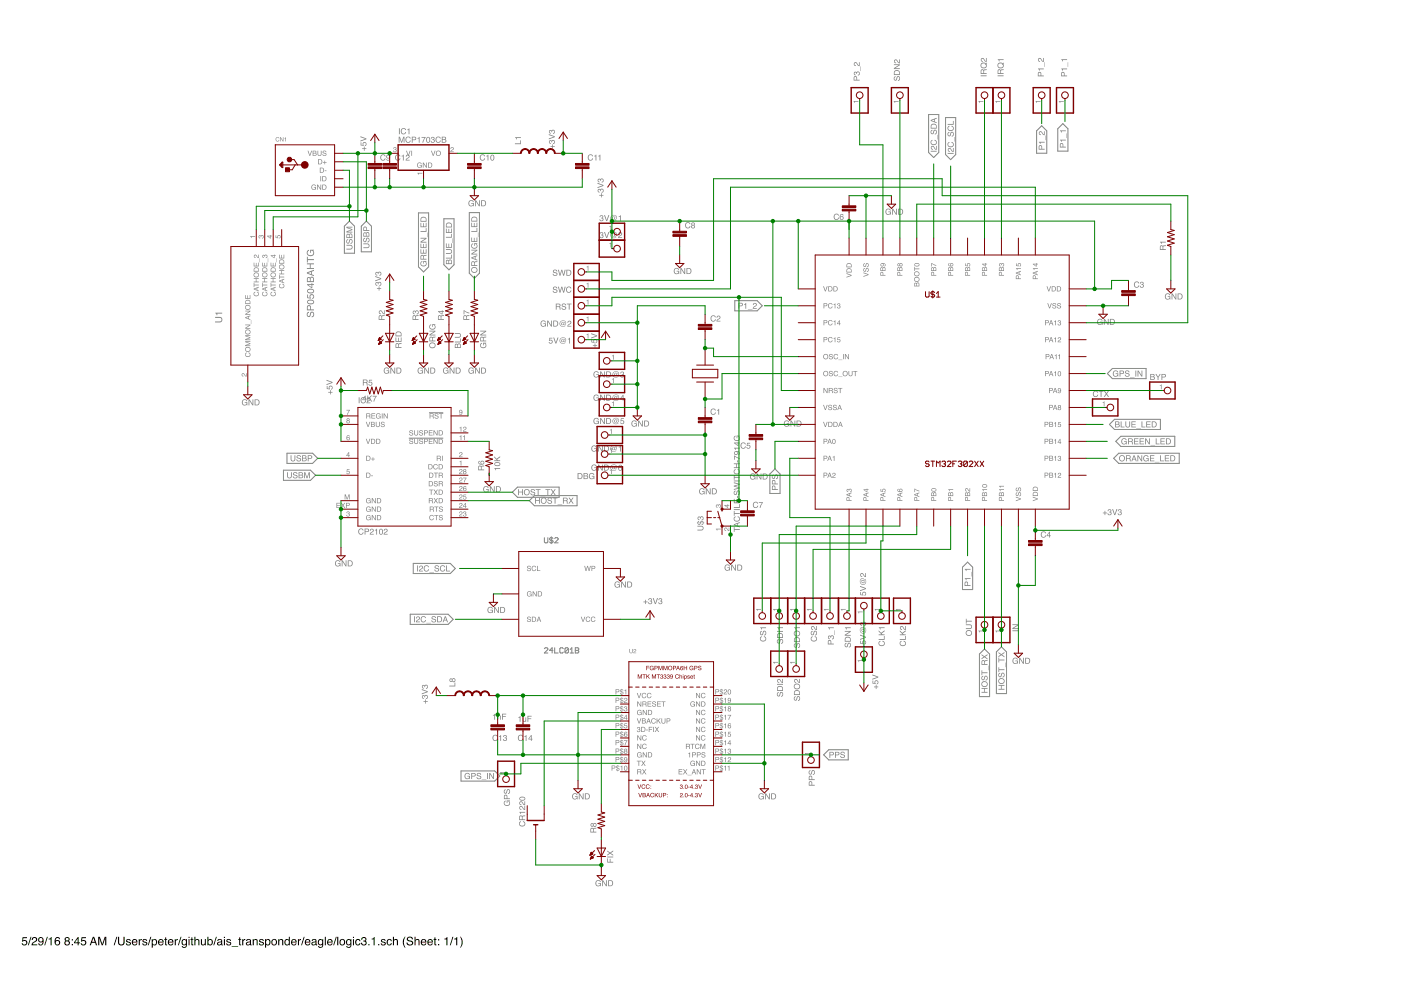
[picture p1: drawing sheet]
<svg xmlns="http://www.w3.org/2000/svg" width="420mm" height="297mm" viewBox="0 0 420 297" stroke-linecap="round" stroke-linejoin="round" font-family="sans-serif">
<path d="M6.8 280.9h1.3v.3h-1.1l-.1 .7a.85 .85 0 0 1 1.2 .4 .85 .85 0 0 1-.5 1.1 .85 .85 0 0 1-1.1-.7h.3a.55 .55 0 0 0 .9 .3 .55 .55 0 0 0 0-.9 .55 .55 0 0 0-.8 .2l-.3-.1zM9.2 280.8h.2l-.8 2.5h-.2zM9.8 281a.85 .85 0 0 1 1.3 .4 .85 .85 0 0 1-.8 1.1l-.5 .5h1.3v.3h-1.6a2.08 2.08 0 0 1 1.3-1.5 .49 .49 0 0 0-.5-.7 .49 .49 0 0 0-.5 .6h-.3zM11.6 281.1a.95 .95 0 0 1 1.3 0 .95 .95 0 0 1 .2 1.2 .84 .84 0 0 1-.6 1.1 .84 .84 0 0 1-1-.7h.3a.49 .49 0 0 0 .6 .4 .49 .49 0 0 0 .3-.6l.1-.3a.8 .8 0 0 1-1.2 .1 .8 .8 0 0 1 0-1.2zM11.8 281.7a.52 .52 0 0 0 1 0 .52 .52 0 0 0-1 0zM14.1 280.8h.2l-.8 2.5h-.2zM14.6 281.3l.9-.4v2.4h-.3v-1.7h-.6zM16.8 281a.73 .73 0 0 1 .7-.1 .73 .73 0 0 1 .5 .6h-.3a.58 .58 0 0 0-.8-.3 .58 .58 0 0 0-.2 .9 .84 .84 0 0 1 1.3 .2 .84 .84 0 0 1-.6 1.2 .84 .84 0 0 1-1-.9v-.9zM16.7 282.6a.55 .55 0 0 0 1.1 0 .55 .55 0 0 0-1.1 0zM19.7 281.5a.42 .42 0 0 0 .8 0 .42 .42 0 0 0-.8 0zM19.6 282.7a.51 .51 0 0 0 1 0 .51 .51 0 0 0-1 0zM19.6 281.1a.7 .7 0 0 1 1-.1 .7 .7 0 0 1 0 1 .77 .77 0 0 1 .1 1.2 .77 .77 0 0 1-1.1 0 .77 .77 0 0 1 .1-1.2l-.3-.5zM21.5 281.5h.4v.4h-.4zM21.5 283h.4v.3h-.4zM23.3 281.3l-.8 1.2h.8zM23.3 280.9h.3v1.6h.4v.2h-.4v.6h-.3v-.6h-1.1v-.3zM24.5 280.9h1.3v.3h-1.1l-.1 .7a.85 .85 0 0 1 1.2 .4 .85 .85 0 0 1-.6 1.1 .85 .85 0 0 1-1-.7h.3a.55 .55 0 0 0 .8 .3 .55 .55 0 0 0 .1-.9 .55 .55 0 0 0-.8 .2l-.3-.1zM28 281.2l-.4 1.1h.8zM27.8 280.8h.4l.9 2.5h-.3l-.3-.7h-1l-.3 .7h-.3zM29.5 280.8h.4l.8 2.1 .7-2.1h.5v2.5h-.3v-2.1l-.8 2.1h-.3l-.7-2.1v2.1h-.3zM34.9 280.8h.3l-.8 2.5h-.3zM35.4 280.8h.3v1.6a.65 .65 0 0 0 .7 .7 .65 .65 0 0 0 .6-.7v-1.6h.4v1.4a1.01 1.01 0 0 1-1 1.2 1.01 1.01 0 0 1-1-1.2zM38 281.6a.74 .74 0 0 1 1.2 .4h-.3a.39 .39 0 0 0-.4-.3 .39 .39 0 0 0-.4 .4l.2 .1a.7 .7 0 0 1 1 .8 .7 .7 0 0 1-1.2 .3l-.4-.5h.3a.39 .39 0 0 0 .5 .4 .39 .39 0 0 0 .3-.6 .67 .67 0 0 1-.8-.2 .67 .67 0 0 1 0-.8zM39.8 281.7a.85 .85 0 0 1 1-.2 .85 .85 0 0 1 .4 1h-1.3a.53 .53 0 0 0 .4 .6 .53 .53 0 0 0 .6-.3h.3a.93 .93 0 0 1-1.4 .4 .93 .93 0 0 1 0-1.5zM40 281.9l-.1 .4h1l-.3-.6zM41.6 281.5h.3v.3l.6-.3v.3l-.6 .3v1.2h-.3zM42.9 281.6a.74 .74 0 0 1 1.2 .4h-.3a.39 .39 0 0 0-.4-.3 .39 .39 0 0 0-.3 .4l.1 .1a.7 .7 0 0 1 1 .8 .7 .7 0 0 1-1.2 .3l-.3-.5h.3a.39 .39 0 0 0 .4 .4 .39 .39 0 0 0 .3-.6 .67 .67 0 0 1-.8-.2 .67 .67 0 0 1 0-.8zM45.1 280.8h.3l-.8 2.5h-.3zM46 281.9a.6 .6 0 0 0-.2 .9 .6 .6 0 0 0 1-.2 .57 .57 0 0 0-.1-.7 .57 .57 0 0 0-.7 0zM45.5 281.5h.3v.2a.82 .82 0 0 1 1.1-.1 .82 .82 0 0 1 .2 1.1 .72 .72 0 0 1-.5 .7 .72 .72 0 0 1-.8-.3v1h-.3zM47.6 281.7a.85 .85 0 0 1 1.1-.2 .85 .85 0 0 1 .4 1h-1.4a.53 .53 0 0 0 .4 .6 .53 .53 0 0 0 .6-.3h.3a.93 .93 0 0 1-1.4 .4 .93 .93 0 0 1 0-1.5zM47.9 281.9l-.2 .4h1.1l-.4-.6zM49.5 281h.3v.5h.3v.2h-.3v1.2l.3 .4-.6-.2v-1.4h-.2v-.2h.2zM50.6 281.7a.85 .85 0 0 1 1-.2 .85 .85 0 0 1 .4 1h-1.3a.53 .53 0 0 0 .4 .6 .53 .53 0 0 0 .6-.3h.3a.93 .93 0 0 1-1.4 .4 .93 .93 0 0 1 0-1.5zM50.8 281.9l-.1 .4h1l-.3-.6zM52.4 281.5h.3v.3l.6-.3v.3l-.5 .3-.1 1.2h-.3zM54.2 280.8h.2l-.8 2.5h-.2zM54.7 281.7l.5-.2 .6 .2v-.2h.3v1.7a.81 .81 0 0 1-.6 .9 .81 .81 0 0 1-1-.5h.3a.53 .53 0 0 0 .7 .2 .53 .53 0 0 0 .3-.7 .84 .84 0 0 1-1.2 0 .84 .84 0 0 1-.1-1.2zM54.9 281.9a.61 .61 0 0 0-.1 .9 .61 .61 0 0 0 .9 0 .62 .62 0 0 0 0-.8 .62 .62 0 0 0-.8-.1zM56.5 281.5h.3v1.8h-.3zM56.5 280.8h.3v.4h-.3zM57.4 281h.3v.5h.3v.2h-.3v1.2l.3 .4-.6-.2v-1.4h-.3v-.2h.3zM58.3 280.8h.3v.9a.65 .65 0 0 1 .8-.2 .65 .65 0 0 1 .4 .7v1.1h-.3v-1.1a.46 .46 0 0 0-.6-.5 .46 .46 0 0 0-.3 .7v.9h-.3zM60.3 281.5h.3v1.2a.47 .47 0 0 0 .6 .4 .47 .47 0 0 0 .2-.7v-.9h.3v1.8h-.3l.1-.2a.64 .64 0 0 1-.8 .3 .64 .64 0 0 1-.4-.7zM62.2 280.8h.3v.9a.85 .85 0 0 1 1.3 .7 .85 .85 0 0 1-1.3 .7v.2h-.3zM62.6 281.9a.64 .64 0 0 0-.1 .9 .64 .64 0 0 0 .9 .1 .65 .65 0 0 0 .1-.8 .65 .65 0 0 0-.9-.2zM64.8 280.8h.2l-.8 2.5h-.2zM65.4 282.7a.44 .44 0 0 0 .6 .4 .44 .44 0 0 0 .3-.7zM65.3 281.7a.8 .8 0 0 1 1.3 .3v1.1l.2 .2h-.3l-.2-.2a.62 .62 0 0 1-1 .2 .62 .62 0 0 1 .4-1l.6-.2a.42 .42 0 0 0-.4-.4 .42 .42 0 0 0-.4 .4h-.3zM67.1 281.5h.4v1.8h-.4zM67.1 280.8h.4v.4h-.4zM68.1 281.6a.74 .74 0 0 1 1.2 .4h-.3a.39 .39 0 0 0-.4-.3 .39 .39 0 0 0-.4 .4l.2 .1a.7 .7 0 0 1 .9 .8 .7 .7 0 0 1-1.2 .3l-.3-.5h.3a.39 .39 0 0 0 .5 .4 .39 .39 0 0 0 .2-.6 .67 .67 0 0 1-.7-.2 .67 .67 0 0 1 0-.8zM69.5 283.6h1.9v.2h-1.9zM71.7 281h.3v.5h.3v.2h-.3v1.2l.3 .4-.6-.2v-1.4h-.2v-.2h.2zM72.6 281.5h.3v.3l.6-.3v.3l-.5 .3v1.2h-.4zM74.1 282.7a.44 .44 0 0 0 .6 .4 .44 .44 0 0 0 .2-.7zM73.9 281.7a.8 .8 0 0 1 1.4 .3v1.1l.2 .2h-.4l-.1-.2a.62 .62 0 0 1-1.1 .2 .62 .62 0 0 1 .4-1l.7-.2a.42 .42 0 0 0-.4-.4 .42 .42 0 0 0-.5 .4h-.3zM75.8 281.5h.3v.3a.66 .66 0 0 1 .7-.3 .66 .66 0 0 1 .5 .7v1.1h-.3v-1.1a.46 .46 0 0 0-.6-.4 .46 .46 0 0 0-.3 .6v.9h-.3zM77.9 281.6a.74 .74 0 0 1 1.2 .4h-.3a.39 .39 0 0 0-.4-.3 .39 .39 0 0 0-.4 .4l.2 .1a.7 .7 0 0 1 .9 .8 .7 .7 0 0 1-1.1 .3l-.4-.5h.3a.39 .39 0 0 0 .5 .4 .39 .39 0 0 0 .2-.6 .67 .67 0 0 1-.7-.2 .67 .67 0 0 1 0-.8zM80 281.9a.6 .6 0 0 0-.2 .9 .6 .6 0 0 0 1-.2 .57 .57 0 0 0-.1-.7 .57 .57 0 0 0-.7 0zM79.5 281.5h.3v.2a.82 .82 0 0 1 1.1-.1 .82 .82 0 0 1 .2 1.1 .72 .72 0 0 1-.5 .7 .72 .72 0 0 1-.8-.3v1h-.3zM81.9 281.8a.66 .66 0 0 0-.2 .9 .66 .66 0 0 0 .9 .2 .67 .67 0 0 0 .1-.9 .67 .67 0 0 0-.8-.2zM81.3 282.4a.95 .95 0 0 1 1.9 0 .95 .95 0 0 1-1.9 0zM83.4 281.5h.3v.3a.66 .66 0 0 1 .8-.3 .66 .66 0 0 1 .5 .7v1.1h-.4v-1.1a.46 .46 0 0 0-.5-.4 .46 .46 0 0 0-.3 .6v.9h-.4zM85.8 281.9a.62 .62 0 0 0-.2 .9 .62 .62 0 0 0 1 0 .61 .61 0 0 0 0-.8 .61 .61 0 0 0-.8-.1zM85.6 281.6l.7-.1 .3 .2v-.9h.3v2.5h-.3v-.2a.85 .85 0 0 1-1.1 0 .85 .85 0 0 1-.1-1.1zM87.5 281.7a.85 .85 0 0 1 1.1-.2 .85 .85 0 0 1 .4 1h-1.4a.53 .53 0 0 0 .4 .6 .53 .53 0 0 0 .6-.3h.3a.93 .93 0 0 1-1.4 .4 .93 .93 0 0 1 0-1.5zM87.8 281.9l-.2 .4h1l-.3-.6zM89.4 281.5h.2v.3l.7-.3v.3l-.6 .3v1.2h-.3zM91.1 280.8h.3l-.8 2.5h-.3zM91.6 281.7a.85 .85 0 0 1 1.1-.2 .85 .85 0 0 1 .4 1h-1.4a.53 .53 0 0 0 .4 .6 .53 .53 0 0 0 .7-.3h.3a.93 .93 0 0 1-1.5 .4 .93 .93 0 0 1 0-1.5zM91.9 281.9l-.2 .4h1.1l-.4-.6zM93.7 282.7a.44 .44 0 0 0 .6 .4 .44 .44 0 0 0 .3-.7zM93.6 281.7a.8 .8 0 0 1 1.3 .3v1.1l.2 .2h-.3l-.2-.2a.62 .62 0 0 1-1 .2 .62 .62 0 0 1 .4-1l.6-.2a.42 .42 0 0 0-.4-.4 .42 .42 0 0 0-.4 .4h-.3zM95.5 281.7l.6-.2 .5 .2v-.2h.3v1.7a.81 .81 0 0 1-.6 .9 .81 .81 0 0 1-.9-.5h.3a.53 .53 0 0 0 .7 .2 .53 .53 0 0 0 .2-.7 .84 .84 0 0 1-1.2 0 .84 .84 0 0 1 0-1.2zM95.8 281.9a.61 .61 0 0 0-.1 .9 .61 .61 0 0 0 .9 0 .62 .62 0 0 0 0-.8 .62 .62 0 0 0-.8-.1zM97.4 280.8h.3v2.5h-.3zM98.3 281.7a.85 .85 0 0 1 1.1-.2 .85 .85 0 0 1 .4 1h-1.4a.53 .53 0 0 0 .4 .6 .53 .53 0 0 0 .6-.3h.3a.93 .93 0 0 1-1.4 .4 .93 .93 0 0 1 0-1.5zM98.6 281.9l-.2 .4h1.1l-.4-.6zM100.7 280.8h.3l-.8 2.5h-.3zM101.1 280.8h.4v2.5h-.4zM102.3 281.8a.66 .66 0 0 0-.2 .9 .66 .66 0 0 0 1 .2 .67 .67 0 0 0 .1-.9 .67 .67 0 0 0-.9-.2zM101.8 282.4a.95 .95 0 0 1 1.9 0 .95 .95 0 0 1-1.9 0zM104 281.7l.5-.2 .6 .2v-.2h.3v1.7a.81 .81 0 0 1-.6 .9 .81 .81 0 0 1-1-.5h.3a.53 .53 0 0 0 .8 .2 .53 .53 0 0 0 .2-.7 .84 .84 0 0 1-1.2 0 .84 .84 0 0 1 0-1.2zM104.3 281.9a.61 .61 0 0 0-.2 .9 .61 .61 0 0 0 .9 0 .62 .62 0 0 0 0-.8 .62 .62 0 0 0-.7-.1zM105.9 281.5h.3v1.8h-.3zM105.9 280.8h.3v.4h-.3zM106.7 281.7a.76 .76 0 0 1 .9-.2 .76 .76 0 0 1 .5 .6h-.3a.58 .58 0 0 0-.9-.2 .58 .58 0 0 0 0 .9 .46 .46 0 0 0 .5 .3 .46 .46 0 0 0 .4-.4h.3a.87 .87 0 0 1-1.3 .6 .87 .87 0 0 1-.2-1.4zM108.6 281a.71 .71 0 0 1 1.1 0 .71 .71 0 0 1-.1 1 .82 .82 0 0 1-.2 1.4 .82 .82 0 0 1-1.1-.8h.3a.54 .54 0 0 0 .5 .7 .54 .54 0 0 0 .6-.7 .54 .54 0 0 0-.8-.4v-.3a.46 .46 0 0 0 .7-.3 .46 .46 0 0 0-.4-.6 .46 .46 0 0 0-.5 .5l-.1 .2h-.3zM110.4 283h.4v.3h-.4zM111.5 281.3l.9-.4v2.4h-.4v-1.7h-.5zM113.4 283h.4v.3h-.4zM114.4 281.6a.74 .74 0 0 1 1.3 .4h-.3a.39 .39 0 0 0-.4-.3 .39 .39 0 0 0-.4 .4l.2 .1a.7 .7 0 0 1 .9 .8 .7 .7 0 0 1-1.2 .3l-.3-.5h.3a.39 .39 0 0 0 .4 .4 .39 .39 0 0 0 .3-.6 .67 .67 0 0 1-.8-.2 .67 .67 0 0 1 0-.8zM116.2 281.7a.76 .76 0 0 1 .8-.2 .76 .76 0 0 1 .5 .6h-.3a.58 .58 0 0 0-.8-.2 .58 .58 0 0 0-.1 .9 .46 .46 0 0 0 .5 .3 .46 .46 0 0 0 .4-.4h.3a.87 .87 0 0 1-1.2 .6 .87 .87 0 0 1-.3-1.4zM117.8 280.8h.3v.9a.65 .65 0 0 1 .8-.2 .65 .65 0 0 1 .4 .7v1.1h-.3v-1.1a.46 .46 0 0 0-.5-.5 .46 .46 0 0 0-.4 .7v.9h-.3zM121.4 280.8h.2a3.1 3.1 0 0 0 0 3.3 2.25 2.25 0 0 1-.2-3.3zM122.2 281a1 1 0 0 1 1.6 .5h-.3a.55 .55 0 0 0-.6-.5 .55 .55 0 0 0-.4 .7l.1 .1a1.1 1.1 0 0 1 1.3 1.1 1.08 1.08 0 0 1-1.1 .5 1.08 1.08 0 0 1-.9-.9h.3a.63 .63 0 0 0 .7 .7 .63 .63 0 0 0 .6-.8l-.2-.1a1.04 1.04 0 0 1-1.3-1zM124.3 280.8h.3v.9a.65 .65 0 0 1 .8-.2 .65 .65 0 0 1 .4 .7v1.1h-.3v-1.1a.46 .46 0 0 0-.5-.5 .46 .46 0 0 0-.4 .7v.9h-.3zM126.4 281.7a.85 .85 0 0 1 1.1-.2 .85 .85 0 0 1 .4 1h-1.4a.53 .53 0 0 0 .4 .6 .53 .53 0 0 0 .6-.3h.3a.93 .93 0 0 1-1.4 .4 .93 .93 0 0 1 0-1.5zM126.7 281.9l-.2 .4h1l-.3-.6zM128.4 281.7a.85 .85 0 0 1 1-.2 .85 .85 0 0 1 .4 1h-1.3a.53 .53 0 0 0 .4 .6 .53 .53 0 0 0 .6-.3h.3a.93 .93 0 0 1-1.4 .4 .93 .93 0 0 1 0-1.5zM128.6 281.9l-.1 .4h1l-.3-.6zM130.3 281h.3v.5h.3v.2h-.3v1.2l.3 .4-.6-.2v-1.4h-.3v-.2h.3zM131.4 281.5h.3v.4h-.3zM131.4 283h.3v.3h-.3zM133.3 281.3l.9-.4v2.4h-.3v-1.7h-.6zM135.7 280.8h.3l-.8 2.5h-.3zM136.2 281.3l.9-.4v2.4h-.3v-1.7h-.6zM138 280.8a2.08 2.08 0 0 1 0 3.3 3.1 3.1 0 0 0 0-3.3z" fill="#000"/>
<g fill="#808080">
<path d="M189.6 126.3a.8 .8 0 0 1 1.4 .3h-.3a.62 .62 0 0 0-.9-.1 .62 .62 0 0 0 0 .9 .62 .62 0 0 0 .9-.1l.1-.2h-.6v-.2h.8v1l-.2-.3a.9 .9 0 0 1-1.3 0 .9 .9 0 0 1 .1-1.3zM191.4 126.1h.3l.9 1.4v-1.4h.2v1.8h-.3l-.9-1.5v1.5h-.2zM193.4 126.3v1.3h.7l.3-.4a.65 .65 0 0 0-.5-.9zM193.2 126.1h.7a.91 .91 0 0 1 .8 .9 .91 .91 0 0 1-.8 .9h-.7z"/>
<path d="M235.3 126.3a.8 .8 0 0 1 1.4 .3h-.3a.62 .62 0 0 0-.9-.1 .62 .62 0 0 0 0 .9 .62 .62 0 0 0 1-.1v-.2h-.6v-.2h.8v1l-.2-.3a.9 .9 0 0 1-1.3 0 .9 .9 0 0 1 .1-1.3zM237.1 126.1h.3l.9 1.4v-1.4h.2v1.8h-.3l-.9-1.5v1.5h-.2zM239.1 126.3v1.3h.7l.3-.4a.65 .65 0 0 0-.5-.9zM238.9 126.1h.7a.91 .91 0 0 1 .8 .9 .91 .91 0 0 1-.8 .9h-.7z"/>
<path d="M265.8 62.8a.8 .8 0 0 1 1.3 .3h-.2a.62 .62 0 0 0-.9-.1 .62 .62 0 0 0 0 .9 .62 .62 0 0 0 .9-.1l.1-.2h-.6v-.2h.8v1l-.2-.3a.9 .9 0 0 1-1.4 0 .9 .9 0 0 1 .2-1.3zM267.6 62.6h.2l.9 1.4v-1.4h.3v1.8h-.3l-.9-1.5v1.5h-.2zM269.6 62.8v1.4l.6-.1 .4-.4a.65 .65 0 0 0-.6-.9zM269.4 62.6h.7a.91 .91 0 0 1 .7 .9 .91 .91 0 0 1-.7 .9h-.7z"/>
<path d="M329.3 95.8a.8 .8 0 0 1 1.3 .3h-.2a.62 .62 0 0 0-.9-.1 .62 .62 0 0 0 0 1 .62 .62 0 0 0 .9-.2v-.2h-.5v-.2h.8v1l-.2-.3a.9 .9 0 0 1-1.4 0 .9 .9 0 0 1 .2-1.3zM331 95.6h.3l.9 1.4v-1.4h.3v1.8h-.3l-.9-1.5v1.5h-.3zM333.1 95.8v1.4l.6-.1 .4-.4a.65 .65 0 0 0-.6-.9zM332.9 95.6h.7a.91 .91 0 0 1 .7 .9 .91 .91 0 0 1-.7 .9h-.7z"/>
<path d="M303.9 197.4a.8 .8 0 0 1 1.3 .3h-.2a.62 .62 0 0 0-.9-.1 .62 .62 0 0 0 0 .9 .62 .62 0 0 0 .9-.1v-.2h-.5v-.2h.8v1l-.2-.3a.9 .9 0 0 1-1.4 0 .9 .9 0 0 1 .2-1.3zM305.6 197.2h.3l.9 1.4v-1.4h.3v1.8h-.3l-.9-1.5v1.5h-.3zM307.7 197.4v1.4l.6-.1 .4-.4a.65 .65 0 0 0-.6-.9zM307.5 197.2h.7a.91 .91 0 0 1 .7 .9 .91 .91 0 0 1-.7 .9h-.7z"/>
<path d="M209.9 146.6a.8 .8 0 0 1 1.4 .3h-.3a.62 .62 0 0 0-.9-.1 .62 .62 0 0 0 0 1 .62 .62 0 0 0 1-.2v-.2h-.6v-.2h.8v1l-.2-.3a.9 .9 0 0 1-1.3 0 .9 .9 0 0 1 .1-1.3zM211.7 146.4h.3l.9 1.4v-1.4h.2v1.8h-.3l-.9-1.5v1.5h-.2zM213.7 146.6v1.4l.7-.1 .3-.4a.65 .65 0 0 0-.5-.9zM213.5 146.4h.7a.91 .91 0 0 1 .8 .9 .91 .91 0 0 1-.8 .9h-.7z"/>
<path d="M225.2 142.1a.8 .8 0 0 1 1.3 .4h-.2a.62 .62 0 0 0-.9-.1 .62 .62 0 0 0 0 .9 .62 .62 0 0 0 .9-.1v-.2h-.5v-.2h.7v.9l-.2-.2a.9 .9 0 0 1-1.3 0 .9 .9 0 0 1 .2-1.4zM226.9 141.9h.3l.9 1.5v-1.5h.2v1.8h-.2l-.9-1.4v1.4h-.3zM229 142.1v1.4h.6l.3-.5a.65 .65 0 0 0-.5-.9zM228.7 141.9h.8a.91 .91 0 0 1 .7 .9 .91 .91 0 0 1-.7 .9h-.8z"/>
<path d="M349.6 88.2a.8 .8 0 0 1 1.4 .3h-.3a.62 .62 0 0 0-.9-.1 .62 .62 0 0 0 0 .9 .62 .62 0 0 0 .9-.1l.1-.2h-.6v-.2h.8v1l-.2-.3a.9 .9 0 0 1-1.3 0 .9 .9 0 0 1 .1-1.3zM351.4 88h.2l1 1.4v-1.4h.2v1.8h-.3l-.9-1.5v1.5h-.2zM353.4 88.2v1.3h.7l.3-.4a.65 .65 0 0 0-.6-.9zM353.2 88h.7a.91 .91 0 0 1 .8 .9 .91 .91 0 0 1-.8 .9h-.7z"/>
<path d="M217.5 169.4a.8 .8 0 0 1 1.4 .4h-.2a.62 .62 0 0 0-1-.1 .62 .62 0 0 0 .1 .9 .62 .62 0 0 0 .9-.1v-.2h-.6v-.2h.8v.9l-.2-.2a.9 .9 0 0 1-1.3 0 .9 .9 0 0 1 .1-1.4zM219.3 169.2h.3l.9 1.5v-1.5h.2v1.8h-.2l-1-1.4v1.4h-.2zM221.4 169.4v1.4h.6l.3-.5a.65 .65 0 0 0-.5-.9zM221.1 169.2h.7a.91 .91 0 0 1 .8 .9 .91 .91 0 0 1-.8 .9h-.7z"/>
<path d="M220.1 158h.2v.6h1.6v.2h-1.6v.6h-.2zM220.3 157.3l.8 .3v-.6zM220.1 157.1l1.8-.6v.3l-.6 .1v.7l.6 .2v.3l-1.8-.7zM220.2 155l.4-.2v.2a.6 .6 0 0 0-.1 .9 .6 .6 0 0 0 .9 0 .6 .6 0 0 0 0-.9l-.2-.2a.86 .86 0 0 1 .6 1.2 .86 .86 0 0 1-1.3 .3l-.4-.5zM220.1 153.2h.2v.6h1.6v.2h-1.6v.6h-.2zM220.1 152.6h1.8v.3h-1.8zM220.1 152h1.6v-.9h.2v1.1h-1.8zM220.1 149.5h.2v1.1h.5v-1h.2v1h.7v-1.1h.2v1.3h-1.8zM221.1 148.7h.2v.6h-.2zM220.3 147.1h.3v.2a.42 .42 0 0 0-.4 .4 .42 .42 0 0 0 .5 .4v-.1a.77 .77 0 0 1 1-.9 .77 .77 0 0 1 .2 .8 .77 .77 0 0 1-.6 .5v-.2a.41 .41 0 0 0 .5-.5 .41 .41 0 0 0-.7-.2 .64 .64 0 0 1-.2 .7 .64 .64 0 0 1-.7 0l-.2-.5zM220.1 144.6l1.8 .4v.3l-1.5 .4 1.5 .4v.3l-1.8 .4v-.2l1.4-.4-1.4-.4v-.2l1.4-.4-1.4-.4zM220.1 144h1.8v.3h-1.8zM220.1 142.3h.2v.6h1.6v.3h-1.6v.6h-.2zM220.2 140.8l.4-.2v.3a.6 .6 0 0 0-.1 .8 .6 .6 0 0 0 .9 .1 .6 .6 0 0 0 0-.9l-.2-.3a.86 .86 0 0 1 .6 1.2 .86 .86 0 0 1-1.3 .3l-.4-.5zM220.1 138.9h1.8v.2h-.9v1h.9v.2h-1.8v-.2h.7v-1h-.7zM221.1 138h.2v.6h-.2zM220.2 136.6l1.7 .7v.2l-1.5-.7v1h-.2zM220.3 135.4l.3-.2a.76 .76 0 0 1 1 .2 .76 .76 0 0 1 0 .9l-.2 .1v-.2a.35 .35 0 0 0 .3-.5 .35 .35 0 0 0-.4-.2l-.2-.1a.58 .58 0 0 1 0 .9 .58 .58 0 0 1-.9-.1 .58 .58 0 0 1 .1-.8zM220.3 135.8a.4 .4 0 0 0 .8 0 .4 .4 0 0 0-.8 0zM220.1 134.2h1.8v.2h-1.3v.5h-.1zM220.5 132.9l.7 .5v-.5zM220.1 132.7h1.1v-.3h.2v.3h.5v.2h-.5v.7h-.2zM220.2 130.8l.4-.2v.2a.62 .62 0 0 0-.1 1 .62 .62 0 0 0 1-.1 .62 .62 0 0 0-.2-.9h-.2v.5h-.2v-.7h1l-.3 .2a.89 .89 0 0 1-.1 1.2 .89 .89 0 0 1-1.2 0 .89 .89 0 0 1-.1-1.2z"/>
<path d="M202.3 80.6a.8 .8 0 0 1 1.4 .3h-.3a.62 .62 0 0 0-.9-.1 .62 .62 0 0 0 0 .9 .62 .62 0 0 0 .9-.1l.1-.2h-.6v-.2h.8v.9l-.2-.2a.9 .9 0 0 1-1.3 0 .9 .9 0 0 1 .1-1.3zM204.1 80.3h.3l.9 1.5v-1.5h.2v1.8h-.3l-.9-1.4v1.4h-.2zM206.1 80.6v1.3h.7l.3-.5a.65 .65 0 0 0-.5-.8zM205.9 80.3h.7a.91 .91 0 0 1 .8 .9 .91 .91 0 0 1-.8 .9h-.7z"/>
<path d="M179.7 58.4h.5v-.5h.2v.5h.6v.2h-.6v.6h-.2v-.6h-.5zM179.4 56.8l.3-.2 .4 .2a.58 .58 0 0 1 .9 .2 .58 .58 0 0 1-.6 .8v-.3a.35 .35 0 0 0 .4-.5 .35 .35 0 0 0-.6 0v.3l-.2-.1a.28 .28 0 0 0-.3-.4 .28 .28 0 0 0-.3 .3l.4 .6a.58 .58 0 0 1-.5-.3 .58 .58 0 0 1 .1-.6zM179.2 54.8l1.8 .7v.2l-1.8 .7v-.3l1.5-.5-1.5-.5zM179.4 53.7l.3-.1 .4 .2a.58 .58 0 0 1 .9 .1 .58 .58 0 0 1-.6 .8v-.2a.35 .35 0 0 0 .4-.5 .35 .35 0 0 0-.6 0v.2h-.2a.28 .28 0 0 0-.3-.4 .28 .28 0 0 0-.3 .3l.4 .6a.58 .58 0 0 1-.5-.4 .58 .58 0 0 1 .1-.6z"/>
<path d="M331.3 153.1h.2v.6h.5v.2h-.5v.5h-.2v-.5h-.6v-.2h.6zM332.4 152.7a.5 .5 0 0 1 .7 0 .5 .5 0 0 1 0 .8 .58 .58 0 0 1-.2 .9 .58 .58 0 0 1-.8-.5h.3a.35 .35 0 0 0 .5 .3 .35 .35 0 0 0 0-.6h-.3l.1-.2a.28 .28 0 0 0 .4-.2 .28 .28 0 0 0-.3-.4l-.6 .4zM333.5 152.6h.3l.5 1.5 .5-1.5h.3l-.7 1.8h-.2zM335.4 152.7a.5 .5 0 0 1 .8 0 .5 .5 0 0 1-.1 .8 .58 .58 0 0 1-.1 .9 .58 .58 0 0 1-.8-.5h.2a.35 .35 0 0 0 .5 .3 .35 .35 0 0 0 0-.6h-.2l.1-.2a.28 .28 0 0 0 .3-.2 .28 .28 0 0 0-.3-.4l-.6 .4z"/>
<path d="M119.6 41h.3l.5 1.5 .6-1.5h.3v1.8h-.2v-1.5l-.5 1.5h-.3l-.5-1.5v1.5h-.2zM121.8 41.2a.78 .78 0 0 1 .8-.3 .78 .78 0 0 1 .6 .6h-.3a.6 .6 0 0 0-.9-.1 .6 .6 0 0 0 0 .9 .6 .6 0 0 0 .9 0l.3-.2a.86 .86 0 0 1-1.2 .6 .86 .86 0 0 1-.3-1.3zM123.5 41h.8a.52 .52 0 0 1 .5 .5 .52 .52 0 0 1-.5 .5h-.6v.8h-.2zM123.7 41.2v.6h.5a.31 .31 0 0 0 .4-.3 .31 .31 0 0 0-.4-.3zM125.2 41.4l.6-.4v1.8h-.2v-1.3h-.4zM126.4 41.1h1.2l-.7 1.7h-.2l.1-.5 .6-1h-1zM128 41.2a.85 .85 0 0 1 1.1 .5 .85 .85 0 0 1-.5 1.1 .91 .91 0 0 1-.8-.6 .91 .91 0 0 1 .2-1zM128.2 41.3l-.1 .1a.75 .75 0 0 0 .5 1.2l.1-.1a.77 .77 0 0 0-.5-1.2zM129.4 41.1a.5 .5 0 0 1 .7 0 .5 .5 0 0 1 0 .7 .58 .58 0 0 1-.1 1 .58 .58 0 0 1-.8-.6h.2a.35 .35 0 0 0 .5 .4 .35 .35 0 0 0 0-.6h-.3l.1-.2a.28 .28 0 0 0 .4-.3 .28 .28 0 0 0-.3-.3l-.6 .4zM130.8 41.2a.78 .78 0 0 1 .8-.3 .78 .78 0 0 1 .6 .6h-.3a.6 .6 0 0 0-.8-.1 .6 .6 0 0 0-.1 .9 .6 .6 0 0 0 .9 0l.3-.2a.86 .86 0 0 1-1.2 .6 .86 .86 0 0 1-.3-1.3zM132.7 41.2v.5h.5a.29 .29 0 0 0 .3-.2 .29 .29 0 0 0-.3-.3zM132.7 41.9v.7l.9-.2-.1-.4zM132.5 41h.8a.44 .44 0 0 1 .5 .3 .44 .44 0 0 1-.3 .5 .51 .51 0 0 1 .3 .6 .51 .51 0 0 1-.6 .4h-.7z"/>
<path d="M140.7 60.2a.8 .8 0 0 1 1.4 .4h-.3a.62 .62 0 0 0-.9-.1 .62 .62 0 0 0 0 .9 .62 .62 0 0 0 1-.1v-.2h-.6v-.2h.8v.9l-.2-.2a.9 .9 0 0 1-1.3-.1 .9 .9 0 0 1 .1-1.3zM142.5 60h.3l.9 1.5v-1.5h.2v1.8h-.3l-.9-1.4v1.4h-.2zM144.5 60.2v1.4h.7l.3-.5a.65 .65 0 0 0-.5-.9zM144.3 60h.7a.91 .91 0 0 1 .8 .9 .91 .91 0 0 1-.8 .9h-.7z"/>
<path d="M165.1 43.8h.5v-.5h.2v.5h.6v.2h-.6v.6h-.2v-.6h-.5zM164.7 42.2l.4-.2 .4 .2a.58 .58 0 0 1 .9 .2 .58 .58 0 0 1-.6 .8v-.3a.35 .35 0 0 0 .4-.5 .35 .35 0 0 0-.6 0v.3l-.2-.1a.28 .28 0 0 0-.3-.4 .28 .28 0 0 0-.3 .3l.4 .6a.58 .58 0 0 1-.5-.3 .58 .58 0 0 1 0-.6zM164.6 40.2l1.8 .7v.2l-1.8 .7v-.3l1.5-.5-1.5-.5zM164.7 39.1l.4-.1 .4 .2a.58 .58 0 0 1 .9 .1 .58 .58 0 0 1-.6 .8v-.2a.35 .35 0 0 0 .4-.5 .35 .35 0 0 0-.6 0v.2l-.2-.1a.28 .28 0 0 0-.3-.3 .28 .28 0 0 0-.3 .3l.4 .6a.58 .58 0 0 1-.5-.4 .58 .58 0 0 1 0-.6z"/>
<path d="M108.6 44.5h.5v-.6h.2v.6h.6v.2h-.6v.5h-.2v-.5h-.5zM108.2 42.7h.2v.7l.5 .1a.61 .61 0 0 1 .2-.9 .61 .61 0 0 1 .9 .4 .61 .61 0 0 1-.6 .8v-.3a.38 .38 0 0 0 .2-.5 .38 .38 0 0 0-.6-.1 .38 .38 0 0 0 .1 .6v.2l-.9-.1zM108.1 40.8l1.8 .7v.3l-1.8 .6v-.3l1.5-.5-1.5-.5z"/>
<path d="M262.1 205.8h.6v-.5h.2v.5h.5v.2h-.5v.5h-.2v-.5h-.6zM261.7 204h.2v.7l.5 .1a.61 .61 0 0 1 .3-.9 .61 .61 0 0 1 .8 .5 .61 .61 0 0 1-.6 .7v-.2a.38 .38 0 0 0 .2-.6 .38 .38 0 0 0-.6 0 .38 .38 0 0 0 .1 .6v.1l-.9-.1zM261.6 202.2l1.8 .6v.3l-1.8 .6v-.2l1.5-.6-1.5-.5z"/>
<path d="M115.3 110.4a.8 .8 0 0 1 1.4 .3h-.3a.62 .62 0 0 0-.9-.1 .62 .62 0 0 0 0 1 .62 .62 0 0 0 1-.2v-.2h-.6v-.2h.8v1l-.2-.3a.9 .9 0 0 1-1.3 0 .9 .9 0 0 1 .1-1.3zM117.1 110.2h.3l.9 1.4v-1.4h.2v1.8h-.3l-.9-1.5v1.5h-.2zM119.1 110.4v1.4l.7-.1 .3-.4a.65 .65 0 0 0-.5-.9zM118.9 110.2h.7a.91 .91 0 0 1 .8 .9 .91 .91 0 0 1-.8 .9h-.7z"/>
<path d="M125.5 110.4a.8 .8 0 0 1 1.3 .3h-.2a.62 .62 0 0 0-.9-.1 .62 .62 0 0 0 0 1 .62 .62 0 0 0 .9-.2v-.2h-.5v-.2h.8v1l-.2-.3a.9 .9 0 0 1-1.4 0 .9 .9 0 0 1 .2-1.3zM127.2 110.2h.3l.9 1.4v-1.4h.3v1.8h-.3l-.9-1.5v1.5h-.3zM129.3 110.4v1.4l.6-.1 .4-.4a.65 .65 0 0 0-.6-.9zM129.1 110.2h.7a.91 .91 0 0 1 .7 .9 .91 .91 0 0 1-.7 .9h-.7z"/>
<path d="M133.1 110.4a.8 .8 0 0 1 1.4 .3h-.3a.62 .62 0 0 0-.9-.1 .62 .62 0 0 0 0 1 .62 .62 0 0 0 .9-.2l.1-.2h-.6v-.2h.8v1l-.2-.3a.9 .9 0 0 1-1.3 0 .9 .9 0 0 1 .1-1.3zM134.9 110.2h.2l1 1.4v-1.4h.2v1.8h-.3l-.9-1.5v1.5h-.2zM136.9 110.4v1.4l.7-.1 .3-.4a.65 .65 0 0 0-.5-.9zM136.7 110.2h.7a.91 .91 0 0 1 .8 .9 .91 .91 0 0 1-.8 .9h-.7z"/>
<path d="M113 86.4h.6v-.6h.2v.6h.5v.2h-.5v.5h-.2v-.5h-.6zM112.7 84.7l.3-.2 .4 .3a.58 .58 0 0 1 1 .1 .58 .58 0 0 1-.6 .8v-.2a.35 .35 0 0 0 .4-.5 .35 .35 0 0 0-.7 0v.2l-.2-.1a.28 .28 0 0 0-.2-.3 .28 .28 0 0 0-.3 .3l.3 .6a.58 .58 0 0 1-.5-.4 .58 .58 0 0 1 .1-.6zM112.5 82.7l1.8 .7v.3l-1.8 .6v-.3l1.6-.5-1.6-.5zM112.7 81.6l.3-.1 .4 .2a.58 .58 0 0 1 1 .1 .58 .58 0 0 1-.6 .8v-.2a.35 .35 0 0 0 .4-.5 .35 .35 0 0 0-.7 0v.3l-.2-.1a.28 .28 0 0 0-.2-.4 .28 .28 0 0 0-.3 .3l.3 .6a.58 .58 0 0 1-.5-.3 .58 .58 0 0 1 .1-.7z"/>
<path d="M107.7 158.7a.78 .78 0 0 1 .7-.3 .78 .78 0 0 1 .6 .6h-.2a.6 .6 0 0 0-.9-.1 .6 .6 0 0 0 0 .9 .6 .6 0 0 0 .8-.1l.3-.1a.86 .86 0 0 1-1.2 .6 .86 .86 0 0 1-.3-1.3zM109.3 158.4h.9a.52 .52 0 0 1 .5 .6 .52 .52 0 0 1-.5 .5h-.6v.7h-.3zM109.6 158.6v.7h.5a.31 .31 0 0 0 .3-.3 .31 .31 0 0 0-.3-.4zM111.1 158.6a.6 .6 0 0 1 1 .3 .6 .6 0 0 1-.6 .8l-.4 .3h1v.2h-1.2l.3-.6a.57 .57 0 0 0 .5-.3 .57 .57 0 0 0-.1-.6l-.7 .4zM112.4 158.8l.7-.3v1.7h-.3v-1.2h-.4zM113.9 158.7a.85 .85 0 0 1 1 .5 .85 .85 0 0 1-.4 1 .91 .91 0 0 1-.9-.5 .91 .91 0 0 1 .3-1zM114.1 158.7l-.1 .2a.75 .75 0 0 0 .4 1.1l.1-.1a.77 .77 0 0 0-.4-1.2zM115.3 158.6a.6 .6 0 0 1 .9 .3 .6 .6 0 0 1-.6 .8l-.3 .3h.9v.2h-1.2l.3-.6a.57 .57 0 0 0 .6-.3 .57 .57 0 0 0-.1-.6l-.7 .4z"/>
<path d="M98.4 117.5h.6v-.6h.2v.6h.5v.2h-.5v.5h-.2v-.5h-.6zM98 115.7h.2v.7l.5 .1a.61 .61 0 0 1 .3-.9 .61 .61 0 0 1 .8 .4 .61 .61 0 0 1-.5 .8v-.2a.38 .38 0 0 0 .2-.6 .38 .38 0 0 0-.6-.1 .38 .38 0 0 0 0 .6v.2l-.9-.1zM97.9 113.9l1.8 .6v.3l-1.8 .6v-.3l1.5-.5-1.5-.5z"/>
<path d="M100.7 168.2a.8 .8 0 0 1 1.4 .3h-.3a.62 .62 0 0 0-.9-.1 .62 .62 0 0 0 0 .9 .62 .62 0 0 0 1-.1v-.2h-.6v-.2h.8v1l-.2-.3a.9 .9 0 0 1-1.3 0 .9 .9 0 0 1 .1-1.3zM102.5 168h.3l.9 1.4v-1.4h.2v1.8h-.3l-.9-1.5v1.5h-.2zM104.5 168.2v1.3h.7l.3-.4a.65 .65 0 0 0-.5-.9zM104.3 168h.7a.91 .91 0 0 1 .8 .9 .91 .91 0 0 1-.8 .9h-.7z"/>
<path d="M92.3 93.6l.4-.1v.2a.44 .44 0 0 0-.6 .6 .44 .44 0 0 0 .8 .2 .78 .78 0 0 1 .2-.8 .78 .78 0 0 1 .8-.2 .9 .9 0 0 1 .3 1 .9 .9 0 0 1-.7 .6v-.3a.52 .52 0 0 0 .5-.5 .52 .52 0 0 0-.6-.5 1.04 1.04 0 0 1-.9 1.2 .85 .85 0 0 1-.2-1.4zM92.2 91.6a.62 .62 0 0 1 .7-.1 .62 .62 0 0 1 .4 .6v.6h.9v.3h-2.2zM92.5 91.8l-.2 .9h.7l-.1-.8zM92.2 90.1a1.25 1.25 0 0 1 2 .4 1.15 1.15 0 0 1-1 .7 1.15 1.15 0 0 1-1.1-.7zM92.4 90.2a.8 .8 0 0 0 .5 .8 .8 .8 0 0 0 .9-.2l.1-.1a.94 .94 0 0 0-1.5-.5zM92.1 88.3h.3v.9h.6a.7 .7 0 0 1 .3-1 .7 .7 0 0 1 .9 .5 .7 .7 0 0 1-.6 .9v-.3a.45 .45 0 0 0 .2-.7 .45 .45 0 0 0-.7 0 .45 .45 0 0 0 .2 .7l-.1 .2-1.1-.1zM92.2 86.8a1.25 1.25 0 0 1 2 .5 1.15 1.15 0 0 1-1 .7 1.15 1.15 0 0 1-1.1-.8zM92.4 87a.8 .8 0 0 0 .5 .8 .8 .8 0 0 0 .9-.3l.1-.1a.94 .94 0 0 0-1.5-.4zM92.5 85.4l.9 .7v-.7zM92.1 85.2h1.3v-.3h.2v.3h.6v.2h-.6v.9h-.2l-1.3-.9zM92.4 83.4l-.1 .9h.6v-.8zM93.3 83.3l-.1 1h.7v-.9zM92.3 83.1h.4l.3 .2a.6 .6 0 0 1 .7-.3 .6 .6 0 0 1 .5 .7v.9h-2.2zM92.4 81.8l.9 .4v-.7zM92 81.7l2.2-.8v.3l-.7 .2v.8l.7 .3v.3l-2.2-.8zM92 78.9h2.2v.3h-1v1.1h1v.3h-2.2v-.3h.9v-1.1h-.9zM92 77h.3v.7h1.9v.3h-1.9v.7h-.3zM92.2 75.1l.5-.2v.3a.77 .77 0 0 0-.3 1.1 .77 .77 0 0 0 1.2 .1 .67 .67 0 0 0 .4-.8 .67 .67 0 0 0-.7-.5v.7h-.3v-.9h1.2l-.3 .2a1.06 1.06 0 0 1-.1 1.5 1.06 1.06 0 0 1-1.5-.1 1.06 1.06 0 0 1-.1-1.4z"/>
<path d="M72.8 119.9a.8 .8 0 0 1 1.3 .4h-.2a.62 .62 0 0 0-.9-.1 .62 .62 0 0 0 0 .9 .62 .62 0 0 0 .9-.2v-.2h-.5v-.2h.8v1l-.2-.2a.9 .9 0 0 1-1.4-.1 .9 .9 0 0 1 .2-1.3zM74.5 119.7h.3l.9 1.5v-1.5h.3v1.8h-.3l-.9-1.4v1.4h-.3zM76.6 119.9v1.4h.6l.4-.5a.65 .65 0 0 0-.6-.9zM76.4 119.7h.7a.91 .91 0 0 1 .7 .9 .91 .91 0 0 1-.7 .9h-.7z"/>
<path d="M109.4 118.9l-.5 .8h.5zM109.5 118.6h.2v1.1h.2v.2h-.2v.5h-.3v-.5h-.7zM110.2 118.6h.2v.8l.9-.8h.3l-.7 .7 .7 1.1h-.3l-.6-.9-.3 .2v.7h-.2zM111.7 118.6h1.3l-.8 1.8h-.2l.1-.5 .6-1h-1z"/>
<path d="M148.3 140.3h1.7v.2h-1.2v.4h-.2zM148.4 138.8a.88 .88 0 0 1 1-.3 .88 .88 0 0 1 .5 1l-.1 .1a.93 .93 0 0 1-1.5-.7zM148.5 138.9a.67 .67 0 0 0 .6 .6 .67 .67 0 0 0 .7-.5l-.7-.3zM148.2 136.8l.7 .7 1.1-.8v.4l-.9 .6 .3 .3h.6v.2h-1.8v-.2h.9l-.9-.9z"/>
<path d="M145.2 145.9a.8 .8 0 0 1 1.3 .4h-.2a.62 .62 0 0 0-.9-.1 .62 .62 0 0 0 0 .9 .62 .62 0 0 0 .9-.1v-.2h-.5v-.2h.7v.9l-.2-.2a.9 .9 0 0 1-1.3 0 .9 .9 0 0 1 .2-1.4zM146.9 145.7h.3l.9 1.5v-1.5h.2v1.8h-.2l-.9-1.4v1.4h-.3zM149 145.9v1.4h.6l.4-.5a.65 .65 0 0 0-.6-.9zM148.7 145.7h.8a.91 .91 0 0 1 .7 .9 .91 .91 0 0 1-.7 .9h-.8z"/>
<path d="M140.7 110.4a.8 .8 0 0 1 1.4 .3h-.3a.62 .62 0 0 0-.9-.1 .62 .62 0 0 0 0 1 .62 .62 0 0 0 1-.2v-.2h-.6v-.2h.8v1l-.2-.3a.9 .9 0 0 1-1.3 0 .9 .9 0 0 1 .1-1.3zM142.5 110.2h.3l.9 1.4v-1.4h.2v1.8h-.3l-.9-1.5v1.5h-.2zM144.5 110.4v1.4l.7-.1 .3-.4a.65 .65 0 0 0-.5-.9zM144.3 110.2h.7a.91 .91 0 0 1 .8 .9 .91 .91 0 0 1-.8 .9h-.7z"/>
</g>
<path d="M163.3 194.4l.2-.2h.5l.3 .2v.3l-1 1h1M165.8 194.9h-1l.8-.7v1.5M166.3 194.2v1.5h1.1M168.9 194.4l-.2-.2h-.6l-.2 .2v1.1l.2 .2h.6l.2-.2M170.5 194.4v1.1l-.3 .2h-.5l-.3-.2M170.5 194.4l-.3-.2h-.5l-.3 .2v1.1M170.5 194.4l-1.1 1.1M171 195.7h1M171 194.7l.5-.5v1.5M172.5 194.2h.8l.3 .2-.3 .5 .3 .6-.3 .2h-.8zM172.5 194.9h.8" fill="none" stroke="#808080" stroke-width=".3"/>
<g fill="#808080">
<path d="M182.7 67.9l.6-.3v1.5h-.2v-1.1z"/>
<path d="M214.7 158.5h1.5v.2h-1.1l-.1 .3z"/>
<path d="M214.8 151.3l.3-.1 .3 .2a.5 .5 0 0 1 .9 .1 .5 .5 0 0 1-.6 .7v-.2a.3 .3 0 0 0 .3-.4 .3 .3 0 0 0-.5 0v.2l-.2-.1a.24 .24 0 0 0-.2-.3 .24 .24 0 0 0-.2 .3l.3 .5-.5-.3z"/>
<path d="M217.4 158.3a1.03 1.03 0 0 1 1.1 .7v-.9h.2v1.1l-.5-.2a.52 .52 0 0 0-.2-.5 .52 .52 0 0 0-.6 0l.4 .6-.6-.3z"/>
<path d="M183.5 106.6l.6-.3v1.5h-.2v-1z"/>
<path d="M183.5 113.6l.6-.3v1.5h-.2v-1.1z"/>
<path d="M175.9 79.9l.6-.2v1.4h-.2v-1z"/>
<path d="M175.9 85l.6-.3v1.5h-.2v-1z"/>
<path d="M175.9 90.1l.6-.3v1.5h-.2v-1.1z"/>
<path d="M175.9 95.2l.6-.3v1.5h-.2v-1.1z"/>
<path d="M226.8 182.5h1.4v.2h-1l-.2 .4z"/>
<path d="M231.8 182.5h1.5v.2h-1l-.2 .4z"/>
<path d="M236.9 182.5h1.5v.2h-1.1l-.1 .4z"/>
<path d="M242 182.5h1.5v.2h-1.1l-.1 .4z"/>
<path d="M247.1 182.5h1.5v.2h-1.1l-.1 .4z"/>
<path d="M252.1 182.5h1.5v.2h-1l-.2 .4z"/>
<path d="M257.2 183.3h1.5v.2h-1l-.2 .4z"/>
<path d="M231.8 198.4h1.5v.2h-1l-.2 .4z"/>
<path d="M236.9 198.4h1.5v.2h-1.1l-.1 .4z"/>
<path d="M310.6 30.3h1.4v.2h-1l-.2 .4z"/>
<path d="M317.5 30.3h1.5v.2h-1l-.2 .4z"/>
<path d="M118.1 44.2a.43 .43 0 0 1 .7-.1 .43 .43 0 0 1-.1 .7 .5 .5 0 0 1-.1 .9 .5 .5 0 0 1-.7-.6h.2a.3 .3 0 0 0 .4 .4 .3 .3 0 0 0 0-.6h-.2l.1-.2a.24 .24 0 0 0 .3-.2 .24 .24 0 0 0-.3-.2l-.5 .3z"/>
<path d="M125.2 51.8h1.5v.2h-1.1l-.1 .4z"/>
<path d="M135.3 44.2a.54 .54 0 0 1 .8 .3 .54 .54 0 0 1-.6 .7l-.2 .2h.8v.2h-1l.1-.5a.52 .52 0 0 0 .5-.2 .52 .52 0 0 0 0-.6l-.6 .3z"/>
<path d="M182.9 140.9l.5-.3v1.5h-.2v-1.1z"/>
<path d="M182.9 128.8l.5-.3v1.5h-.2v-1z"/>
<path d="M103.9 122.9h1l-.6 1.4h-.2l.1-.3 .5-1h-.8z"/>
<path d="M104.1 153.4a.43 .43 0 0 1 .6 0 .43 .43 0 0 1 0 .6 .5 .5 0 0 1-.1 .9 .5 .5 0 0 1-.7-.6h.2a.3 .3 0 0 0 .4 .4 .3 .3 0 0 0 0-.6h-.2v-.2a.24 .24 0 0 0 .4-.2 .24 .24 0 0 0-.3-.2l-.5 .3z"/>
<path d="M104 140.6h.8v.2h-.6l-.1 .4a.52 .52 0 0 1 .8 .3 .52 .52 0 0 1-.4 .7 .52 .52 0 0 1-.6-.5h.2a.33 .33 0 0 0 .5 .2 .33 .33 0 0 0 0-.5 .33 .33 0 0 0-.5 0h-.2z"/>
<path d="M193.5 179.8h.2v.5h.5v.2h-.5v.6h-.2v-.6h-.5v-.2h.5zM194.6 179.4a.5 .5 0 0 1 .7 0 .5 .5 0 0 1 0 .7 .58 .58 0 0 1-.1 1 .58 .58 0 0 1-.8-.6h.2a.35 .35 0 0 0 .5 .4 .35 .35 0 0 0 0-.6l-.3-.1 .1-.1a.28 .28 0 0 0 .4-.3 .28 .28 0 0 0-.3-.3l-.6 .4zM195.8 179.3h.2l.5 1.5 .6-1.5h.2l-.6 1.8h-.3zM197.7 179.4a.5 .5 0 0 1 .7 0 .5 .5 0 0 1 0 .7 .58 .58 0 0 1-.2 1 .58 .58 0 0 1-.8-.6h.3a.35 .35 0 0 0 .5 .4 .35 .35 0 0 0 0-.6l-.3-.1 .1-.1a.28 .28 0 0 0 .3-.3 .28 .28 0 0 0-.3-.3l-.5 .4z"/>
<path d="M146.4 182.1a.8 .8 0 0 1 1.4 .4h-.3a.62 .62 0 0 0-.9-.1 .62 .62 0 0 0 .1 .9 .62 .62 0 0 0 .9-.1v-.2h-.6v-.2h.8v.9l-.2-.2a.9 .9 0 0 1-1.3-.1 .9 .9 0 0 1 .1-1.3zM148.2 181.9h.3l.9 1.5v-1.5h.2v1.8h-.3l-.9-1.4v1.4h-.2zM150.3 182.1v1.4h.6l.3-.5a.65 .65 0 0 0-.5-.9zM150 181.9h.7a.91 .91 0 0 1 .8 .9 .91 .91 0 0 1-.8 .9h-.7z"/>
<path d="M184.5 174.5a.8 .8 0 0 1 1.4 .4h-.3a.62 .62 0 0 0-.9-.1 .62 .62 0 0 0 .1 .9 .62 .62 0 0 0 .9-.2v-.2h-.6v-.2h.8v1l-.2-.2a.9 .9 0 0 1-1.3-.1 .9 .9 0 0 1 .1-1.3zM186.3 174.3h.3l.9 1.5v-1.5h.2v1.8h-.3l-.9-1.4v1.4h-.2zM188.3 174.5v1.4h.7l.3-.5a.65 .65 0 0 0-.5-.9zM188.1 174.3h.7a.91 .91 0 0 1 .8 .9 .91 .91 0 0 1-.8 .9h-.7z"/>
<path d="M177.8 103.5h.5v-.5h.2v.5h.6v.2h-.6v.5h-.2v-.5h-.5zM177.4 101.7h.2v.8h.5a.61 .61 0 0 1 .2-.8 .61 .61 0 0 1 .9 .4 .61 .61 0 0 1-.6 .7v-.2a.38 .38 0 0 0 .2-.6 .38 .38 0 0 0-.6 0 .38 .38 0 0 0 .1 .6v.2l-.9-.2zM177.3 99.9l1.8 .6v.3l-1.8 .6v-.2l1.5-.5-1.5-.5z"/>
<path d="M227.7 238a.8 .8 0 0 1 1.4 .3h-.3a.62 .62 0 0 0-.9 0 .62 .62 0 0 0 0 .9 .62 .62 0 0 0 .9-.2l.1-.2h-.6v-.2h.8v1l-.2-.2a.9 .9 0 0 1-1.3-.1 .9 .9 0 0 1 .1-1.3zM229.5 237.8h.2l1 1.5v-1.5h.2v1.8h-.3l-.9-1.5v1.5h-.2zM231.5 238v1.4h.7l.3-.5a.65 .65 0 0 0-.6-.9zM231.3 237.8h.7a.91 .91 0 0 1 .8 .9 .91 .91 0 0 1-.8 .9h-.7z"/>
<path d="M171.8 238a.8 .8 0 0 1 1.4 .3h-.3a.62 .62 0 0 0-.9 0 .62 .62 0 0 0 .1 .9 .62 .62 0 0 0 .9-.2v-.2h-.6v-.2h.8v1l-.2-.2a.9 .9 0 0 1-1.3-.1 .9 .9 0 0 1 .1-1.3zM173.6 237.8h.3l.9 1.5v-1.5h.2v1.8h-.3l-.9-1.5v1.5h-.2zM175.6 238v1.4h.7l.3-.5a.65 .65 0 0 0-.5-.9zM175.4 237.8h.7a.91 .91 0 0 1 .8 .9 .91 .91 0 0 1-.8 .9h-.7z"/>
<path d="M147.8 214.3l.7-.3v1.7h-.3v-1.2h-.4zM149.1 214.4l.2 .2a.46 .46 0 0 1 .6-.2 .46 .46 0 0 1 .3 .5v.8h-.2v-.9l-.3-.2-.3 .2v.9h-.3zM150.6 213.9h1.2v.2h-1v.6h.9v.2h-.9v.8h-.2z"/>
<path d="M155.4 215l.7-.4v1.8h-.2v-1.3h-.5zM156.7 215h.3v1l.2 .2 .3-.2 .1-1h.2v1.4l-.2-.2a.45 .45 0 0 1-.5 .2 .45 .45 0 0 1-.4-.5zM158.2 214.6h1.2v.2h-1v.5h.9v.2h-.9v.9h-.2z"/>
<path d="M178.8 264a.8 .8 0 0 1 1.4 .4h-.3a.62 .62 0 0 0-.9-.1 .62 .62 0 0 0 0 .9 .62 .62 0 0 0 1-.1v-.2h-.6v-.2h.8v.9l-.2-.2a.9 .9 0 0 1-1.3 0 .9 .9 0 0 1 .1-1.4zM180.6 263.8h.3l.9 1.5v-1.5h.2v1.8h-.3l-.9-1.4v1.4h-.2zM182.6 264v1.4h.7l.3-.5a.65 .65 0 0 0-.5-.9zM182.4 263.8h.7a.91 .91 0 0 1 .8 .9 .91 .91 0 0 1-.8 .9h-.7z"/>
<path d="M127 210.2h.5v-.6h.3v.6h.5v.2h-.5v.5h-.3v-.5h-.5zM126.7 208.5l.3-.1 .4 .2a.58 .58 0 0 1 .9 .1 .58 .58 0 0 1-.6 .8v-.2a.35 .35 0 0 0 .4-.5 .35 .35 0 0 0-.6 0v.2l-.2-.1a.28 .28 0 0 0-.3-.3 .28 .28 0 0 0-.3 .3l.4 .6a.58 .58 0 0 1-.5-.4 .58 .58 0 0 1 .1-.6zM126.5 206.5l1.8 .7v.3l-1.8 .6v-.3l1.5-.5-1.5-.5zM126.7 205.4l.3-.1 .4 .2a.58 .58 0 0 1 .9 .2 .58 .58 0 0 1-.6 .7v-.2a.35 .35 0 0 0 .4-.5 .35 .35 0 0 0-.6 0v.3l-.2-.1a.28 .28 0 0 0-.3-.4 .28 .28 0 0 0-.3 .3l.4 .6a.58 .58 0 0 1-.5-.3 .58 .58 0 0 1 .1-.7z"/>
<path d="M246.9 85.8h.2l.4 1.3 .5-1.3h.2l-.6 1.5h-.2zM248.6 86v1.2l.6-.1 .2-.2a.65 .65 0 0 0-.1-.7 .65 .65 0 0 0-.7-.2zM248.4 85.8h.6a.78 .78 0 0 1 .7 .8 .78 .78 0 0 1-.7 .7h-.6zM250.2 86v1.2l.5-.1 .3-.2a.65 .65 0 0 0-.1-.7 .65 .65 0 0 0-.7-.2zM249.9 85.8h.7a.78 .78 0 0 1 .6 .8 .78 .78 0 0 1-.6 .7h-.7z"/>
<path d="M247 90.9h.7a.44 .44 0 0 1 .4 .4 .44 .44 0 0 1-.4 .5h-.5v.6h-.2zM247.2 91.1v.5h.4a.27 .27 0 0 0 .3-.3 .27 .27 0 0 0-.3-.2zM248.5 91.1a.66 .66 0 0 1 .7-.2 .66 .66 0 0 1 .5 .5h-.2a.52 .52 0 0 0-.8-.1 .52 .52 0 0 0 0 .7 .52 .52 0 0 0 .7 0l.3-.1a.76 .76 0 0 1-1.2 .4 .76 .76 0 0 1 0-1.2zM250 91.2l.5-.3v1.5h-.2v-1zM251.2 91a.43 .43 0 0 1 .7 0 .43 .43 0 0 1-.1 .6 .5 .5 0 0 1-.1 .9 .5 .5 0 0 1-.7-.5h.2a.3 .3 0 0 0 .4 .3 .3 .3 0 0 0 .1-.6h-.3l.1-.1a.24 .24 0 0 0 .3-.2 .24 .24 0 0 0-.3-.3l-.4 .3z"/>
<path d="M247 96h.7a.44 .44 0 0 1 .4 .4 .44 .44 0 0 1-.4 .5h-.5v.6h-.2zM247.2 96.1v.6h.4a.27 .27 0 0 0 .3-.3 .27 .27 0 0 0-.3-.3zM248.5 96.2a.66 .66 0 0 1 .7-.3 .66 .66 0 0 1 .5 .5h-.2a.52 .52 0 0 0-.8-.1 .52 .52 0 0 0 0 .8 .52 .52 0 0 0 .7 0l.3-.2a.76 .76 0 0 1-1.2 .5 .76 .76 0 0 1 0-1.2zM250 96.3l.5-.3v1.5h-.2v-1.1zM251.7 96.3l-.5 .7h.5zM251.7 96h.2v1h.2l-.2 .5h-.2v-.4h-.7z"/>
<path d="M247 101h.7a.44 .44 0 0 1 .4 .5 .44 .44 0 0 1-.4 .4h-.5v.7h-.2zM247.2 101.2v.6h.4a.27 .27 0 0 0 .3-.3 .27 .27 0 0 0-.3-.3zM248.5 101.2a.66 .66 0 0 1 .7-.2 .66 .66 0 0 1 .5 .5h-.2a.52 .52 0 0 0-.8-.1 .52 .52 0 0 0 0 .8 .52 .52 0 0 0 .7 0l.3-.2a.76 .76 0 0 1-1.2 .5 .76 .76 0 0 1 0-1.3zM250 101.4l.5-.3v1.5h-.2v-1.1zM251.2 101.1h.8v.2h-.7v.4a.52 .52 0 0 1 .7 .3 .52 .52 0 0 1-.3 .7 .52 .52 0 0 1-.7-.5h.2a.33 .33 0 0 0 .5 .2 .33 .33 0 0 0 .1-.6 .33 .33 0 0 0-.6 .1h-.1z"/>
<path d="M246.9 106.9a.8 .8 0 0 1 1.6 0 .8 .8 0 0 1-1.6 0zM247.1 106.9a.6 .6 0 0 0 1.2 0 .6 .6 0 0 0-1.2 0zM248.8 106.2l.6-.1 .3 .3v.2h-.1a.36 .36 0 0 0-.4-.3 .36 .36 0 0 0-.4 .3l.1 .1a.56 .56 0 0 1 .7 .2 .56 .56 0 0 1-.1 .8 .61 .61 0 0 1-.9-.5h.2a.4 .4 0 0 0 .4 .3 .4 .4 0 0 0 .4-.3l-.1-.1a.64 .64 0 0 1-.6-.2 .64 .64 0 0 1-.1-.7zM250.2 106.3a.66 .66 0 0 1 .6-.2 .66 .66 0 0 1 .5 .5h-.2a.52 .52 0 0 0-.7-.1 .52 .52 0 0 0-.1 .8 .52 .52 0 0 0 .8-.1l.2-.1a.76 .76 0 0 1-1.1 .5 .76 .76 0 0 1 0-1.3zM251.4 107.8l1.2 .1zM252.8 106.1h.2v1.6h-.2zM253.4 106.1h.2l.8 1.3v-1.3h.2v1.6h-.2l-.8-1.3v1.3h-.2z"/>
<path d="M246.9 112a.8 .8 0 0 1 1.6 0 .8 .8 0 0 1-1.6 0zM247.1 111.9a.6 .6 0 0 0 1.2 0 .6 .6 0 0 0-1.2 0zM248.8 111.3l.6-.1 .3 .2v.3h-.1a.36 .36 0 0 0-.4-.4 .36 .36 0 0 0-.4 .4l.1 .1a.56 .56 0 0 1 .7 .2 .56 .56 0 0 1-.1 .7 .61 .61 0 0 1-.9-.5h.2a.4 .4 0 0 0 .4 .4 .4 .4 0 0 0 .4-.4h-.1a.64 .64 0 0 1-.6-.2 .64 .64 0 0 1-.1-.7zM250.2 111.4a.66 .66 0 0 1 .6-.2 .66 .66 0 0 1 .5 .5h-.2a.52 .52 0 0 0-.7-.1 .52 .52 0 0 0-.1 .7 .52 .52 0 0 0 .8 0l.2-.1a.76 .76 0 0 1-1.1 .4 .76 .76 0 0 1 0-1.2zM251.4 112.9l1.2 .1zM252.7 112a.8 .8 0 0 1 1.6 0 .8 .8 0 0 1-1.6 0zM252.9 111.9a.6 .6 0 0 0 1.2 0 .6 .6 0 0 0-1.2 0zM254.5 111.2h.2v1a.4 .4 0 0 0 .4 .4 .4 .4 0 0 0 .4-.4v-1h.2v.9a.61 .61 0 0 1-.6 .7 .61 .61 0 0 1-.6-.7zM255.9 111.2h1.2v.2h-.5v1.3h-.2v-1.3h-.5z"/>
<path d="M247 116.3h.2l.8 1.2v-1.2h.2v1.5h-.2l-.8-1.2v1.2h-.2zM248.7 116.5v.5h.5a.27 .27 0 0 0 .3-.3 .27 .27 0 0 0-.2-.2zM248.5 116.3h.7a.42 .42 0 0 1 .5 .2 .42 .42 0 0 1-.2 .6l.3 .7h-.2l-.1-.5-.3-.1h-.5v.6h-.2zM250.2 116.4l.6-.1 .3 .2 .1 .2h-.2a.36 .36 0 0 0-.4-.3 .36 .36 0 0 0-.3 .4 .56 .56 0 0 1 .8 .3 .56 .56 0 0 1-.2 .7 .61 .61 0 0 1-.9-.5h.2a.4 .4 0 0 0 .4 .4 .4 .4 0 0 0 .4-.4l-.1-.1a.64 .64 0 0 1-.6-.2 .64 .64 0 0 1-.1-.6zM251.4 116.3h1.2v.2h-.5v1.3h-.2v-1.3h-.5z"/>
<path d="M246.9 121.4h.2l.4 1.3 .5-1.3h.2l-.6 1.5h-.2zM248.5 121.5l.7-.1 .3 .2v.2h-.2a.36 .36 0 0 0-.4-.3 .36 .36 0 0 0-.3 .4h.1a.56 .56 0 0 1 .7 .3 .56 .56 0 0 1-.2 .7 .61 .61 0 0 1-.9-.5h.2a.4 .4 0 0 0 .4 .4 .4 .4 0 0 0 .4-.4v-.1a.64 .64 0 0 1-.7-.2 .64 .64 0 0 1-.1-.6zM250 121.5l.6-.1 .3 .2v.2h-.2a.36 .36 0 0 0-.3-.3 .36 .36 0 0 0-.4 .4h.1a.56 .56 0 0 1 .7 .3 .56 .56 0 0 1-.1 .7 .61 .61 0 0 1-.9-.5h.2a.4 .4 0 0 0 .4 .4 .4 .4 0 0 0 .4-.4l-.1-.1a.64 .64 0 0 1-.6-.2 .64 .64 0 0 1-.1-.6zM251.8 121.6l-.2 .7h.4zM251.7 121.4h.2l.6 1.5h-.2l-.2-.5h-.6l-.2 .5h-.2z"/>
<path d="M246.9 126.4h.2l.4 1.4 .5-1.4h.2l-.6 1.6h-.2zM248.6 126.6v1.2h.6l.2-.3a.65 .65 0 0 0-.1-.7 .65 .65 0 0 0-.7-.2zM248.4 126.4h.6a.78 .78 0 0 1 .7 .8 .78 .78 0 0 1-.7 .8h-.6zM250.2 126.6v1.2h.5l.3-.3a.65 .65 0 0 0-.1-.7 .65 .65 0 0 0-.7-.2zM249.9 126.4h.7a.78 .78 0 0 1 .6 .8 .78 .78 0 0 1-.6 .8h-.7zM252 126.7l-.2 .6h.5zM251.9 126.4h.3l.5 1.6h-.2l-.2-.5h-.6l-.1 .5h-.2z"/>
<path d="M247 131.5h.7a.44 .44 0 0 1 .4 .5 .44 .44 0 0 1-.4 .4h-.5v.7h-.2zM247.2 131.7v.5h.4a.27 .27 0 0 0 .3-.2 .27 .27 0 0 0-.3-.3zM248.8 131.8l-.3 .6h.5zM248.7 131.5h.2l.6 1.6h-.3l-.1-.5h-.6l-.2 .5h-.2zM249.7 131.7a.72 .72 0 0 1 1 .4 .72 .72 0 0 1-.4 1 .78 .78 0 0 1-.8-.5 .78 .78 0 0 1 .2-.9zM249.9 131.8a.7 .7 0 0 0 .3 1.1 .68 .68 0 0 0-.3-1.1z"/>
<path d="M247 136.6h.7a.44 .44 0 0 1 .4 .4 .44 .44 0 0 1-.4 .5h-.5v.6h-.2zM247.2 136.8v.5h.4a.27 .27 0 0 0 .3-.3 .27 .27 0 0 0-.3-.2zM248.8 136.8l-.3 .7h.5zM248.7 136.6h.2l.6 1.5h-.3l-.1-.4h-.6l-.2 .4h-.2zM249.7 136.9l.6-.3v1.5h-.2v-1z"/>
<path d="M247 141.7h.7a.44 .44 0 0 1 .4 .4 .44 .44 0 0 1-.4 .5h-.5v.6h-.2zM247.2 141.9v.5h.4a.27 .27 0 0 0 .3-.3 .27 .27 0 0 0-.3-.2zM248.8 141.9l-.3 .7h.5zM248.7 141.7h.2l.6 1.5h-.3l-.1-.4h-.6l-.2 .4h-.2zM249.8 141.8a.54 .54 0 0 1 .8 .3 .54 .54 0 0 1-.6 .7l-.2 .2h.8v.2h-1l.1-.5a.52 .52 0 0 0 .6-.2 .52 .52 0 0 0-.1-.6l-.6 .4z"/>
<path d="M254 149.1h.6l.1 .8h.7v.2h-1.5zM254.2 149.2l-.2 .7h.6l-.1-.7zM254.1 148.3l.7 .2v-.4zM253.9 148.2l1.5-.6v.2l-.5 .2v.6l.5 .2v.2l-1.5-.6zM254 146.7l.3-.2 .3 .2a.5 .5 0 0 1 .9 .1 .5 .5 0 0 1-.6 .7v-.2a.3 .3 0 0 0 .4-.4 .3 .3 0 0 0-.6 0v.2h-.2a.24 .24 0 0 0-.2-.4 .24 .24 0 0 0-.2 .3l.3 .5-.5-.3z"/>
<path d="M259.1 149.1h.6l.1 .8h.7v.2h-1.6zM259.2 149.2l-.1 .7h.5v-.7zM259.2 148.3l.6 .2v-.4zM258.9 148.2l1.6-.6v.2l-.5 .2v.6l.5 .2v.2l-1.6-.6zM259.3 146.9l.6 .5v-.5zM259 146.7h.9l.2-.2 .4 .4h-.4v.6h-.2z"/>
<path d="M264.1 149.1h.7l.1 .8h.6v.2h-1.5zM264.3 149.2l-.1 .7h.5v-.7zM264.2 148.3l.7 .2v-.4zM264 148.2l1.5-.6v.2l-.4 .2v.6l.4 .2v.2l-1.5-.6zM264.1 146.6h.2v.6l.4 .1a.52 .52 0 0 1 .2-.8 .52 .52 0 0 1 .7 .4 .52 .52 0 0 1-.4 .6v-.2a.33 .33 0 0 0 .1-.5 .33 .33 0 0 0-.5 0 .33 .33 0 0 0 .1 .5v.2l-.8-.2z"/>
<path d="M269.2 149.1h.6l.2 .8h.6v.2h-1.5zM269.4 149.2l-.1 .7h.5l-.1-.7zM269.3 148.3l.7 .2v-.4zM269.1 148.2l1.5-.6v.2l-.4 .2v.6l.4 .2v.2l-1.5-.6zM269.3 146.6l.2-.1a.44 .44 0 0 0-.2 .6 .44 .44 0 0 0 .6 .2 .51 .51 0 0 1 .1-.8 .51 .51 0 0 1 .7 .4 .51 .51 0 0 1-.5 .6 .69 .69 0 0 1-.8-.1 .69 .69 0 0 1-.1-.8zM269.8 147a.35 .35 0 0 0 .7 0 .35 .35 0 0 0-.7 0z"/>
<path d="M274.3 149.1h.6l.2 .8h.6v.2h-1.5zM274.5 149.2l-.1 .7h.5l-.1-.7zM274.4 148.3l.7 .2v-.4zM274.2 148.2l1.5-.6v.2l-.5 .2v.6l.5 .2v.2l-1.5-.6zM274.2 146.5l1.5 .6v.2l-1.3-.6v.8h-.2z"/>
<path d="M279.4 149.1h.6l.1 .8h.7v.2h-1.5zM279.6 149.2l-.2 .7h.6l-.1-.7zM279.5 147.8l-.1 .7h.5v-.6zM280.2 147.8l-.1 .7h.5v-.6zM279.4 147.7l.6 .1a.43 .43 0 0 1 .5-.3 .43 .43 0 0 1 .3 .5v.7h-1.5zM279.4 146.5l.3-.1a.64 .64 0 0 1 .8 0 .64 .64 0 0 1 .1 .8l-.2 .1a.69 .69 0 0 1-.8 0 .69 .69 0 0 1-.2-.8zM279.5 146.7a.57 .57 0 0 0 .5 .5 .57 .57 0 0 0 .6-.5l-.6-.2z"/>
<path d="M284.4 149.1h.7l.1 .8h.7v.2h-1.6zM284.6 149.2l-.1 .7h.5v-.7zM284.6 147.8l-.1 .7h.5l-.1-.6zM285.3 147.8l-.2 .7h.6v-.6zM284.5 147.7l.5 .1a.43 .43 0 0 1 .6-.3 .43 .43 0 0 1 .3 .5v.7h-1.6zM284.4 146.7h1.5v.2h-1.1l-.1 .3z"/>
<path d="M289.5 149.1h.7l.1 .8h.6v.2h-1.5zM289.7 149.2l-.1 .7h.5v-.7zM289.7 147.8l-.1 .7h.5l-.1-.6zM290.3 147.8l-.1 .7h.6l-.1-.6zM289.6 147.7l.5 .1a.43 .43 0 0 1 .6-.3 .43 .43 0 0 1 .2 .5v.7h-1.5zM289.6 146.4a1.03 1.03 0 0 1 1.2 .7v-.8h.1v1.1l-.4-.2a.52 .52 0 0 0-.3-.5 .52 .52 0 0 0-.6 0l.4 .6-.5-.3z"/>
<path d="M294.6 149.1h.6l.2 .8h.6v.2h-1.5zM294.8 149.2l-.1 .7h.5l-.1-.7zM294.8 147.8l-.1 .7h.4v-.6zM295.4 147.8l-.1 .7h.5v-.6zM294.6 147.7l.6 .1a.43 .43 0 0 1 .5-.3 .43 .43 0 0 1 .3 .5v.7h-1.5zM294.5 146.7h1.5v.2h-1l-.2 .3zM294.6 145.3l.3-.1a.64 .64 0 0 1 .9 0 .64 .64 0 0 1 0 .9h-.1a.69 .69 0 0 1-.8 0 .69 .69 0 0 1-.3-.8zM294.7 145.5a.57 .57 0 0 0 .6 .5 .57 .57 0 0 0 .6-.5l-.6-.2z"/>
<path d="M299.7 149.1h.6l.2 .8h.6v.2h-1.5zM299.9 149.2l-.2 .7h.6l-.1-.7zM299.8 147.8l-.1 .7h.5v-.6zM300.5 147.8l-.1 .7h.5v-.6zM299.7 147.7l.6 .1a.43 .43 0 0 1 .5-.3 .43 .43 0 0 1 .3 .5v.7h-1.5zM299.6 146.7h1.5v.2h-1.1l-.1 .3zM299.6 145.6h1.5v.2h-1.1l-.1 .4z"/>
<path d="M304.6 148.9l1.6 .5v.3l-1.6 .5v-.2l1.4-.4-1.4-.5zM304.7 147.7l.4-.1v.2a.36 .36 0 0 0-.3 .3 .36 .36 0 0 0 .3 .4l.1-.1a.56 .56 0 0 1 .2-.7 .56 .56 0 0 1 .8 .1 .61 .61 0 0 1-.5 .9v-.1a.4 .4 0 0 0 .4-.5 .4 .4 0 0 0-.4-.4l-.1 .1a.58 .58 0 0 1-.2 .7 .58 .58 0 0 1-.7-.1zM304.7 146.3l.4-.2v.2a.36 .36 0 0 0-.3 .4 .36 .36 0 0 0 .3 .3h.1a.56 .56 0 0 1 .2-.8 .56 .56 0 0 1 .8 .2 .61 .61 0 0 1-.5 .9v-.2a.4 .4 0 0 0 .4-.4 .4 .4 0 0 0-.4-.4l-.1 .1a.58 .58 0 0 1-.2 .7 .58 .58 0 0 1-.7-.1z"/>
<path d="M309.7 148.9l1.6 .5v.3l-1.6 .5v-.2l1.3-.4-1.3-.5zM310.1 147.7l-.2 .8h1.2l-.2-.8zM310 147.6a.83 .83 0 0 1 1.3 .5v.6h-1.6zM310.1 146.2l-.2 .7h1.2l-.2-.7zM310 146a.83 .83 0 0 1 1.3 .5v.6h-1.6z"/>
<path d="M313.3 141.7h.7a.44 .44 0 0 1 .4 .4 .44 .44 0 0 1-.4 .5h-.5v.6h-.2zM313.5 141.9v.5h.4a.27 .27 0 0 0 .3-.3 .27 .27 0 0 0-.3-.2zM314.9 141.9v.4h.4a.25 .25 0 0 0 .3-.2 .25 .25 0 0 0-.4-.2zM314.9 142.5v.5l.7-.1-.1-.4zM314.7 141.7h.6a.38 .38 0 0 1 .5 .2 .38 .38 0 0 1-.2 .5 .43 .43 0 0 1 .2 .5 .43 .43 0 0 1-.5 .3h-.6zM316.1 142l.6-.3v1.5h-.2v-1zM317.4 141.8a.54 .54 0 0 1 .8 .4 .54 .54 0 0 1-.6 .6l-.2 .2h.8v.2h-1l.2-.5a.52 .52 0 0 0 .5-.2 .52 .52 0 0 0 0-.6l-.7 .4z"/>
<path d="M313.3 136.6h.7a.44 .44 0 0 1 .4 .4 .44 .44 0 0 1-.4 .5h-.5v.6h-.2zM313.5 136.8v.5h.4a.27 .27 0 0 0 .3-.3 .27 .27 0 0 0-.3-.2zM314.9 136.8v.5h.4a.25 .25 0 0 0 .3-.3 .25 .25 0 0 0-.4-.2zM314.9 137.4v.6l.7-.2-.1-.3zM314.7 136.6h.6a.38 .38 0 0 1 .5 .3 .38 .38 0 0 1-.2 .4 .43 .43 0 0 1 .2 .5 .43 .43 0 0 1-.5 .3h-.6zM316.1 136.9l.6-.3v1.5h-.2v-1zM317.4 136.7a.43 .43 0 0 1 .6 0 .43 .43 0 0 1 0 .6 .5 .5 0 0 1-.1 .9 .5 .5 0 0 1-.7-.5h.2a.3 .3 0 0 0 .4 .3 .3 .3 0 0 0 0-.5l-.2-.1 .1-.1a.24 .24 0 0 0 .3-.2 .24 .24 0 0 0-.3-.3l-.5 .3z"/>
<path d="M313.3 131.5h.7a.44 .44 0 0 1 .4 .5 .44 .44 0 0 1-.4 .4h-.5v.7h-.2zM313.5 131.7v.5h.4a.27 .27 0 0 0 .3-.2 .27 .27 0 0 0-.3-.3zM314.9 131.7v.5h.4a.25 .25 0 0 0 .3-.3 .25 .25 0 0 0-.4-.2zM314.9 132.3v.6l.7-.1-.1-.4zM314.7 131.5h.6a.38 .38 0 0 1 .5 .3 .38 .38 0 0 1-.2 .4 .43 .43 0 0 1 .2 .6 .43 .43 0 0 1-.5 .3h-.6zM316.1 131.9l.6-.3v1.5h-.2v-1.1zM317.8 131.9l-.4 .6h.4zM317.9 131.6h.1v.9h.2l-.2 .6h-.2v-.4h-.6z"/>
<path d="M313.3 126.4h.7a.44 .44 0 0 1 .4 .5 .44 .44 0 0 1-.4 .4h-.5v.7h-.2zM313.5 126.6v.6h.4a.27 .27 0 0 0 .3-.3 .27 .27 0 0 0-.3-.3zM314.9 126.6v.5h.4a.25 .25 0 0 0 .3-.2 .25 .25 0 0 0-.4-.3zM314.9 127.3v.5l.7-.1-.1-.4zM314.7 126.4h.6a.38 .38 0 0 1 .5 .3 .38 .38 0 0 1-.2 .5 .43 .43 0 0 1 .2 .5 .43 .43 0 0 1-.5 .3h-.6zM316.1 126.8l.6-.3v1.5h-.2v-1.1zM317.4 126.5h.7v.2h-.6l-.1 .4a.52 .52 0 0 1 .8 .2 .52 .52 0 0 1-.4 .7 .52 .52 0 0 1-.6-.4h.2a.33 .33 0 0 0 .5 .2 .33 .33 0 0 0 0-.6 .33 .33 0 0 0-.5 .1h-.1z"/>
<path d="M314.6 121.4h.7a.44 .44 0 0 1 .5 .4 .44 .44 0 0 1-.5 .5h-.5v.6h-.2zM314.8 121.5v.6h.4a.27 .27 0 0 0 .4-.3 .27 .27 0 0 0-.4-.3zM316.4 121.6l-.2 .7h.5zM316.3 121.4h.3l.5 1.5h-.2l-.2-.5h-.6l-.1 .5h-.3zM317.5 121.8a.25 .25 0 0 0 .5 0 .25 .25 0 0 0-.5 0zM317.4 122.5a.31 .31 0 0 0 .6 0 .31 .31 0 0 0-.6 0zM317.4 121.5a.43 .43 0 0 1 .6-.1 .43 .43 0 0 1 0 .7 .46 .46 0 0 1 .1 .7 .46 .46 0 0 1-.7 0 .46 .46 0 0 1 .1-.7l-.2-.3z"/>
<path d="M314.6 116.3h.7a.44 .44 0 0 1 .5 .4 .44 .44 0 0 1-.5 .5h-.5v.6h-.2zM314.8 116.5v.5h.4a.27 .27 0 0 0 .4-.3 .27 .27 0 0 0-.4-.2zM316.4 116.5l-.2 .7h.5zM316.3 116.3h.3l.5 1.5h-.2l-.2-.4h-.6l-.1 .4h-.3zM317.3 116.5a.72 .72 0 0 1 1 .5 .72 .72 0 0 1-.6 .9l-.4-.3 .1-.1a.3 .3 0 0 0 .4 .2 .3 .3 0 0 0 .2-.4v-.2a.48 .48 0 0 1-.7 .1 .48 .48 0 0 1 0-.7zM317.4 116.8a.32 .32 0 0 0 .6 0 .32 .32 0 0 0-.6 0z"/>
<path d="M313.4 111.2h.7a.44 .44 0 0 1 .5 .4 .44 .44 0 0 1-.5 .5h-.5v.6h-.2zM313.6 111.4v.5h.4a.27 .27 0 0 0 .4-.2 .27 .27 0 0 0-.4-.3zM315.2 111.4l-.2 .7h.5zM315.1 111.2h.3l.5 1.5h-.2l-.2-.4h-.6l-.1 .4h-.3zM316.1 111.5l.6-.2v1.4h-.2v-1zM317.4 111.4a.72 .72 0 0 1 .9 .4 .72 .72 0 0 1-.4 .9 .78 .78 0 0 1-.7-.4 .78 .78 0 0 1 .2-.9zM317.6 111.5a.7 .7 0 0 0 .2 1.1 .68 .68 0 0 0-.2-1.1z"/>
<path d="M313.6 106.1h.7a.44 .44 0 0 1 .4 .5 .44 .44 0 0 1-.4 .4h-.5v.7h-.2zM313.8 106.3v.5h.4a.27 .27 0 0 0 .3-.2 .27 .27 0 0 0-.3-.3zM315.4 106.4l-.3 .6h.5zM315.3 106.1h.2l.6 1.6h-.3l-.1-.5h-.6l-.2 .5h-.2zM316.3 106.5l.6-.3v1.5h-.2v-1.1zM317.3 106.5l.6-.3v1.5h-.2v-1.1z"/>
<path d="M313.4 101h.7a.44 .44 0 0 1 .5 .5 .44 .44 0 0 1-.5 .4h-.5v.7h-.2zM313.6 101.2v.6h.4a.27 .27 0 0 0 .4-.3 .27 .27 0 0 0-.4-.3zM315.2 101.3l-.2 .7h.5zM315.1 101h.3l.5 1.6h-.2l-.2-.5h-.6l-.1 .5h-.3zM316.1 101.4l.6-.3v1.5h-.2v-1.1zM317.4 101.2a.54 .54 0 0 1 .8 .3 .54 .54 0 0 1-.6 .7l-.2 .2h.8v.2h-1l.2-.5a.52 .52 0 0 0 .5-.3 .52 .52 0 0 0-.1-.5l-.6 .3z"/>
<path d="M313.4 96h.7a.44 .44 0 0 1 .5 .4 .44 .44 0 0 1-.5 .5h-.5v.6h-.2zM313.6 96.1v.6h.4a.27 .27 0 0 0 .4-.3 .27 .27 0 0 0-.4-.3zM315.2 96.2l-.2 .7h.5zM315.1 96h.3l.5 1.5h-.2l-.2-.5h-.6l-.1 .5h-.3zM316.1 96.3l.6-.3v1.5h-.2v-1.1zM317.4 96.1a.43 .43 0 0 1 .6 0 .43 .43 0 0 1 0 .6 .5 .5 0 0 1-.1 .9 .5 .5 0 0 1-.7-.6h.2a.3 .3 0 0 0 .4 .4 .3 .3 0 0 0 0-.6h-.2l.1-.1a.24 .24 0 0 0 .3-.3 .24 .24 0 0 0-.3-.2l-.5 .3z"/>
<path d="M314.1 90.9h.2l.5 1.3 .4-1.3h.2l-.5 1.5h-.2zM315.8 91l.6-.1 .3 .2 .1 .2h-.2a.36 .36 0 0 0-.4-.3 .36 .36 0 0 0-.4 .4l.1 .1a.56 .56 0 0 1 .7 .2 .56 .56 0 0 1-.1 .7 .61 .61 0 0 1-.9-.5h.2a.4 .4 0 0 0 .4 .4 .4 .4 0 0 0 .4-.4l-.1-.1a.64 .64 0 0 1-.6-.2 .64 .64 0 0 1-.1-.6zM317.2 91l.6-.1 .3 .2 .1 .2h-.2a.36 .36 0 0 0-.4-.3 .36 .36 0 0 0-.3 .4v.1a.56 .56 0 0 1 .8 .2 .56 .56 0 0 1-.2 .7 .61 .61 0 0 1-.9-.5h.2a.4 .4 0 0 0 .4 .4 .4 .4 0 0 0 .4-.4l-.1-.1a.64 .64 0 0 1-.6-.2 .64 .64 0 0 1-.1-.6z"/>
<path d="M313.9 85.8h.2l.4 1.3 .5-1.3h.2l-.6 1.5h-.2zM315.6 86v1.2l.6-.1 .2-.2a.65 .65 0 0 0-.1-.7 .65 .65 0 0 0-.7-.2zM315.4 85.8h.6a.78 .78 0 0 1 .7 .8 .78 .78 0 0 1-.7 .7h-.6zM317.2 86v1.2l.5-.1 .3-.2a.65 .65 0 0 0-.1-.7 .65 .65 0 0 0-.7-.2zM317 85.8h.6a.78 .78 0 0 1 .6 .8 .78 .78 0 0 1-.6 .7h-.6z"/>
<path d="M309.8 82.6h.7l.1 .9h.7v.2h-1.6zM310 82.8l-.1 .7h.5v-.7zM310 81.9l.6 .2v-.5zM309.7 81.7l1.6-.5v.2l-.5 .2v.6l.5 .1v.2l-1.6-.5zM309.8 80.4h1.5v.2h-1.1l-.1 .3zM310.1 79.3l.6 .4v-.4zM309.8 79.1h.9l.2-.3 .4 .4h-.4v.7h-.2z"/>
<path d="M304.8 82.6h.6l.1 .9h.7v.2h-1.6zM304.9 82.8l-.1 .7h.6l-.1-.7zM304.9 81.9l.7 .2v-.5zM304.6 81.7l1.6-.5v.2l-.5 .2v.6l.5 .1v.2l-1.6-.5zM304.7 80.4h1.5v.2h-1.1l-.1 .3zM304.7 78.9h.2v.7h.4a.52 .52 0 0 1 .2-.7 .52 .52 0 0 1 .8 .3 .52 .52 0 0 1-.5 .7v-.2a.33 .33 0 0 0 .2-.5 .33 .33 0 0 0-.6 0 .33 .33 0 0 0 .1 .5v.1l-.8-.1z"/>
<path d="M299.7 81.6h.6l.2 .8h.6v.2h-1.5zM299.9 81.7l-.2 .7h.6l-.1-.6zM299.8 80.3l-.1 .7h.5v-.6zM300.5 80.3l-.1 .7h.5v-.6zM299.7 80.2l.6 .1a.43 .43 0 0 1 .5-.2 .43 .43 0 0 1 .3 .5v.6h-1.5zM299.7 79l.3-.1 .3 .2a.5 .5 0 0 1 .9 .1 .5 .5 0 0 1-.6 .7v-.2a.3 .3 0 0 0 .4-.4 .3 .3 0 0 0-.6 0v.2l-.1-.1a.24 .24 0 0 0-.3-.3 .24 .24 0 0 0-.2 .3l.3 .5-.5-.3z"/>
<path d="M294.6 81.6h.6l.2 .8h.6v.2h-1.5zM294.8 81.7l-.1 .7h.5l-.1-.6zM294.8 80.3l-.1 .7h.4v-.6zM295.4 80.3l-.1 .7h.5v-.6zM294.6 80.2l.6 .1a.43 .43 0 0 1 .5-.2 .43 .43 0 0 1 .3 .5v.6h-1.5zM294.8 79.2l.7 .5v-.5zM294.5 79.1h1l.2-.3 .3 .4h-.3v.7h-.2z"/>
<path d="M289.5 81.6h.7l.1 .8h.6v.2h-1.5zM289.7 81.7l-.1 .7h.5v-.6zM289.7 80.3l-.1 .7h.5l-.1-.6zM290.3 80.3l-.1 .7h.6l-.1-.6zM289.6 80.2l.5 .1a.43 .43 0 0 1 .6-.2 .43 .43 0 0 1 .2 .5v.6h-1.5zM289.5 78.9h.2v.7h.4a.52 .52 0 0 1 .2-.7 .52 .52 0 0 1 .7 .3 .52 .52 0 0 1-.4 .7v-.2a.33 .33 0 0 0 .1-.5 .33 .33 0 0 0-.5 0 .33 .33 0 0 0 .1 .5v.1l-.8-.1z"/>
<path d="M284.4 81.6h.7l.1 .8h.7v.2h-1.6zM284.6 81.7l-.1 .7h.5v-.6zM284.6 80.3l-.1 .7h.5l-.1-.6zM285.3 80.3l-.2 .7h.6v-.6zM284.5 80.2l.5 .1a.43 .43 0 0 1 .6-.2 .43 .43 0 0 1 .3 .5v.6h-1.6zM284.5 79l.3-.1a.44 .44 0 0 0-.2 .5 .44 .44 0 0 0 .5 .3 .51 .51 0 0 1 .2-.8 .51 .51 0 0 1 .7 .4 .51 .51 0 0 1-.6 .6 .69 .69 0 0 1-.7-.2 .69 .69 0 0 1-.2-.7zM285.1 79.3a.32 .32 0 0 0 .6 0 .32 .32 0 0 0-.6 0z"/>
<path d="M279.4 81.6h.6l.1 .8h.7v.2h-1.5zM279.6 81.7l-.2 .7h.6l-.1-.6zM279.5 80.3l-.1 .7h.5v-.6zM280.2 80.3l-.1 .7h.5v-.6zM279.4 80.2l.6 .1a.43 .43 0 0 1 .5-.2 .43 .43 0 0 1 .3 .5v.6h-1.5zM279.3 78.8l1.5 .7v.2l-1.3-.7v.9h-.2z"/>
<path d="M274.5 85l-.2 .6h.5v-.5zM275.1 84.9l-.1 .7h.5v-.6zM274.3 84.8l.6 .1a.43 .43 0 0 1 .5-.2 .43 .43 0 0 1 .3 .5v.6h-1.5zM274.2 83.7a.79 .79 0 0 1 1.5 0 .79 .79 0 0 1-1.5 0zM274.3 83.7a.6 .6 0 0 0 1.2 0 .6 .6 0 0 0-1.2 0zM274.2 82a.79 .79 0 0 1 1.5 0 .79 .79 0 0 1-1.5 0zM274.3 82a.6 .6 0 0 0 1.2 0 .6 .6 0 0 0-1.2 0zM274.2 80h.2v.5h1.3v.2h-1.3v.5h-.2zM274.3 79l.3-.1a.64 .64 0 0 1 .8 0 .64 .64 0 0 1 .1 .9h-.1a.69 .69 0 0 1-.8 0 .69 .69 0 0 1-.3-.8zM274.4 79.2a.57 .57 0 0 0 .6 .5 .57 .57 0 0 0 .5-.5l-.5-.2z"/>
<path d="M269.2 81.6h.6l.2 .8h.6v.2h-1.5zM269.4 81.7l-.1 .7h.5l-.1-.6zM269.4 80.3l-.1 .7h.4v-.6zM270 80.3l-.1 .7h.5v-.6zM269.3 80.2l.5 .1a.43 .43 0 0 1 .5-.2 .43 .43 0 0 1 .3 .5v.6h-1.5zM269.3 79.4a.25 .25 0 0 0 .5 0 .25 .25 0 0 0-.5 0zM269.9 79.4a.31 .31 0 0 0 .6 0 .31 .31 0 0 0-.6 0zM269.2 79l.3-.1 .3 .2a.46 .46 0 0 1 .7-.1 .46 .46 0 0 1 0 .7 .46 .46 0 0 1-.7-.1 .43 .43 0 0 1-.6 .1 .43 .43 0 0 1 0-.7z"/>
<path d="M264.1 81.6h.7l.1 .8h.6v.2h-1.5zM264.3 81.7l-.1 .7h.5v-.6zM264.3 80.3l-.1 .7h.5l-.1-.6zM265 80.3l-.2 .7h.6l-.1-.6zM264.2 80.2l.5 .1a.43 .43 0 0 1 .6-.2 .43 .43 0 0 1 .2 .5v.6h-1.5zM264.2 79a.7 .7 0 0 1 .9-.1 .7 .7 0 0 1 .2 .9l-.1-.1a.3 .3 0 0 0 .2-.4 .3 .3 0 0 0-.3-.2h-.2a.5 .5 0 0 1 0 .7 .5 .5 0 0 1-.7-.1 .5 .5 0 0 1 0-.7zM264.2 79.4a.35 .35 0 0 0 .7 0 .35 .35 0 0 0-.7 0z"/>
<path d="M258.9 81.6l1.6 .6v.2l-1.6 .6v-.2l1.3-.5-1.3-.4zM259 80.5l.4-.2v.2a.36 .36 0 0 0-.3 .4 .36 .36 0 0 0 .3 .3h.1a.56 .56 0 0 1 .2-.8 .56 .56 0 0 1 .8 .2 .61 .61 0 0 1-.5 .9v-.2a.4 .4 0 0 0 .3-.4 .4 .4 0 0 0-.3-.4l-.1 .1a.58 .58 0 0 1-.2 .7 .58 .58 0 0 1-.7-.1zM259 79.1l.4-.2v.2a.36 .36 0 0 0-.3 .4 .36 .36 0 0 0 .3 .3l.1-.1a.56 .56 0 0 1 .2-.7 .56 .56 0 0 1 .8 .2 .61 .61 0 0 1-.5 .9v-.2a.4 .4 0 0 0 .3-.4 .4 .4 0 0 0-.3-.4h-.1a.58 .58 0 0 1-.2 .8 .58 .58 0 0 1-.7-.1z"/>
<path d="M253.9 81.9l1.5 .5v.3l-1.5 .5v-.2l1.3-.5-1.3-.4zM254.2 80.7l-.2 .8h1.2l-.2-.8zM254.1 80.6a.83 .83 0 0 1 1.3 .5v.6h-1.5zM254.2 79.2l-.2 .7h1.2l-.2-.7zM254.1 79a.83 .83 0 0 1 1.3 .5v.6h-1.5z"/>
<path d="M213.3 122.7a.78 .78 0 0 1 .8-.2 .78 .78 0 0 1 .6 .5h-.3a.6 .6 0 0 0-.9-.1 .6 .6 0 0 0 0 .9 .6 .6 0 0 0 .9 0l.3-.2a.86 .86 0 0 1-1.2 .6 .86 .86 0 0 1-.3-1.3zM215 122.9l.7-.3v1.7h-.3v-1.2h-.4z"/>
<path d="M213.3 94.8a.78 .78 0 0 1 .8-.3 .78 .78 0 0 1 .6 .6h-.3a.6 .6 0 0 0-.9-.1 .6 .6 0 0 0 0 .9 .6 .6 0 0 0 .9 0l.3-.2a.86 .86 0 0 1-1.2 .6 .86 .86 0 0 1-.3-1.3zM215.1 94.7a.6 .6 0 0 1 1 .3 .6 .6 0 0 1-.7 .8l-.3 .4h1v.2h-1.2l.2-.6a.57 .57 0 0 0 .6-.3 .57 .57 0 0 0-.1-.7l-.7 .4z"/>
<path d="M340.3 84.6a.78 .78 0 0 1 .8-.2 .78 .78 0 0 1 .5 .5h-.2a.6 .6 0 0 0-.9-.1 .6 .6 0 0 0 0 .9 .6 .6 0 0 0 .9 0l.3-.2a.86 .86 0 0 1-1.3 .7 .86 .86 0 0 1-.2-1.4zM342.1 84.6a.5 .5 0 0 1 .7-.1 .5 .5 0 0 1-.1 .8 .58 .58 0 0 1-.1 1 .58 .58 0 0 1-.8-.6h.2a.35 .35 0 0 0 .6 .3 .35 .35 0 0 0 0-.6h-.3l.1-.2a.28 .28 0 0 0 .3-.2 .28 .28 0 0 0-.3-.3l-.5 .3z"/>
<path d="M312.3 159.6a.78 .78 0 0 1 .8-.3 .78 .78 0 0 1 .6 .6h-.2a.6 .6 0 0 0-.9-.1 .6 .6 0 0 0 0 .9 .6 .6 0 0 0 .8-.1l.3-.1a.86 .86 0 0 1-1.2 .6 .86 .86 0 0 1-.3-1.4zM314.7 159.7l-.6 .8h.6zM314.7 159.4h.2v1.1h.2v.2h-.2v.4h-.2v-.4h-.8z"/>
<path d="M222.3 132.9a.78 .78 0 0 1 .8-.3 .78 .78 0 0 1 .6 .6h-.3a.6 .6 0 0 0-.9-.1 .6 .6 0 0 0 0 .9 .6 .6 0 0 0 .9 0l.3-.2a.86 .86 0 0 1-1.2 .6 .86 .86 0 0 1-.3-1.3zM224.1 132.7h.9v.2h-.8l-.1 .5a.61 .61 0 0 1 .9 .3 .61 .61 0 0 1-.4 .8 .61 .61 0 0 1-.7-.5h.2a.38 .38 0 0 0 .6 .2 .38 .38 0 0 0 0-.6 .38 .38 0 0 0-.6 .1h-.2z"/>
<path d="M250.2 64.3a.78 .78 0 0 1 .8-.3 .78 .78 0 0 1 .6 .6h-.2a.6 .6 0 0 0-.9-.1 .6 .6 0 0 0-.1 .9 .6 .6 0 0 0 .9 0l.3-.2a.86 .86 0 0 1-1.2 .6 .86 .86 0 0 1-.3-1.3zM252 64.3l.6-.2 .3 .3-.2 .2a.41 .41 0 0 0-.5-.2 .41 .41 0 0 0-.2 .6 .58 .58 0 0 1 .9 .2 .58 .58 0 0 1-.4 .8 .58 .58 0 0 1-.7-.6zM252.1 65.3a.37 .37 0 0 0 .7 0 .37 .37 0 0 0-.7 0z"/>
<path d="M348.2 73.8l-.2 .9h.7l-.1-.8zM348 73.6l.5-.1 .3 .3 .8-.4v.3l-.6 .1-.1 .3v.6h.7v.2h-1.8zM347.9 72.5h1.7v.2h-1.2v.4h-.2z"/>
<path d="M180 64.6a.5 .5 0 0 1 .7 0 .5 .5 0 0 1 0 .7 .58 .58 0 0 1-.1 1 .58 .58 0 0 1-.8-.6h.2a.35 .35 0 0 0 .5 .4 .35 .35 0 0 0 0-.6h-.3l.1-.2a.28 .28 0 0 0 .4-.3 .28 .28 0 0 0-.3-.3l-.6 .4zM181.2 64.5h.2l.5 1.5 .6-1.5h.2l-.6 1.8h-.3zM184 65l-.2 .7a.37 .37 0 0 0 .4-.3 .37 .37 0 0 0-.1-.4zM183.3 64.7a.89 .89 0 0 1 1.3-.2 .89 .89 0 0 1 .1 1.3h-.3l-.1-.2a.45 .45 0 0 1-.8 0 .45 .45 0 0 1 .4-.7l.4 .2 .3-.2-.2 .8a.62 .62 0 0 0 .4-.9 .62 .62 0 0 0-1-.2 .86 .86 0 0 0-.4 1.3 .86 .86 0 0 0 1.4 0 .95 .95 0 0 1-1.4 .2 .95 .95 0 0 1-.1-1.4zM185.5 64.9l.7-.4v1.8h-.2v-1.3h-.5z"/>
<path d="M209.2 157.6h1a.72 .72 0 0 1 .8 .7 .72 .72 0 0 1-.8 .7h-1v-.2h1.1a.46 .46 0 0 0 .5-.5 .46 .46 0 0 0-.5-.5h-1.1zM210.3 156.4l-.1 .3h.6l-.2-.4zM209.4 156.8a.29 .29 0 0 0 .2 .3 .29 .29 0 0 0 .3-.3zM209.3 156.3l.3-.1-.2 .5h.6a.53 .53 0 0 1 .5-.6 .53 .53 0 0 1 .5 .6l.2 .1h-.2l-.4 .5-.2-.2 .4-.3h-.7a.49 .49 0 0 1-.4 .5 .49 .49 0 0 1-.5-.5l-.2-.1zM209.3 155l.4-.2 .3 .2a.58 .58 0 0 1 1 .2 .58 .58 0 0 1-.6 .8v-.3a.35 .35 0 0 0 .4-.5 .35 .35 0 0 0-.6 0l-.1 .3-.1-.1a.28 .28 0 0 0-.3-.4 .28 .28 0 0 0-.3 .3l.4 .6a.58 .58 0 0 1-.6-.3 .58 .58 0 0 1 .1-.6z"/>
<path d="M217.5 151.5l.7 .5v-.5zM217.2 151.4h1l.2-.3 .3 .4h-.3v.7h-.2z"/>
<path d="M226 150.7a.78 .78 0 0 1 .8-.3 .78 .78 0 0 1 .6 .6h-.3a.6 .6 0 0 0-.9-.1 .6 .6 0 0 0 0 .9 .6 .6 0 0 0 .9-.1l.3-.1a.86 .86 0 0 1-1.2 .6 .86 .86 0 0 1-.3-1.3zM227.6 150.5h1.2l-.7 1.7h-.3l.2-.5 .5-1h-.9z"/>
<path d="M178.2 111.5a.8 .8 0 0 1 1.4 .4h-.3a.62 .62 0 0 0-.9-.1 .62 .62 0 0 0 0 .9 .62 .62 0 0 0 1-.1v-.2h-.6v-.2h.8v.9l-.2-.2a.9 .9 0 0 1-1.3-.1 .9 .9 0 0 1 .1-1.3zM180 111.3h.3l.9 1.5v-1.5h.2v1.8h-.3l-.9-1.4v1.4h-.2zM182 111.5v1.4h.7l.3-.5a.65 .65 0 0 0-.5-.9zM181.8 111.3h.7a.91 .91 0 0 1 .8 .9 .91 .91 0 0 1-.8 .9h-.7zM184.6 111.9l-.2 .6a.37 .37 0 0 0 .5-.2 .37 .37 0 0 0-.2-.5zM183.9 111.6a.89 .89 0 0 1 1.3-.3 .89 .89 0 0 1 .2 1.3l-.4 .1-.1-.2a.45 .45 0 0 1-.8-.1 .45 .45 0 0 1 .4-.6l.5 .2 .2-.3-.1 .8a.62 .62 0 0 0 .3-.9 .62 .62 0 0 0-.9-.1 .86 .86 0 0 0-.5 1.3 .86 .86 0 0 0 1.4 0 .95 .95 0 0 1-1.4 .2 .95 .95 0 0 1-.1-1.4zM186.2 111.5a.5 .5 0 0 1 .8 0 .5 .5 0 0 1-.1 .7 .58 .58 0 0 1-.1 1 .58 .58 0 0 1-.8-.6h.2a.35 .35 0 0 0 .5 .4 .35 .35 0 0 0 0-.7h-.2v-.2a.28 .28 0 0 0 .4-.2 .28 .28 0 0 0-.3-.3l-.6 .3z"/>
<path d="M178.2 118.5a.8 .8 0 0 1 1.4 .4h-.3a.62 .62 0 0 0-.9-.1 .62 .62 0 0 0 0 .9 .62 .62 0 0 0 1-.2v-.2h-.6v-.2h.8v1l-.2-.2a.9 .9 0 0 1-1.3-.1 .9 .9 0 0 1 .1-1.3zM180 118.3h.3l.9 1.5v-1.5h.2v1.8h-.3l-.9-1.4v1.4h-.2zM182 118.5v1.4h.7l.3-.5a.65 .65 0 0 0-.5-.9zM181.8 118.3h.7a.91 .91 0 0 1 .8 .9 .91 .91 0 0 1-.8 .9h-.7zM184.6 118.9l-.2 .6a.37 .37 0 0 0 .5-.2 .37 .37 0 0 0-.2-.5zM183.9 118.6a.89 .89 0 0 1 1.3-.3 .89 .89 0 0 1 .2 1.3l-.4 .1-.1-.3a.45 .45 0 0 1-.8 0 .45 .45 0 0 1 .4-.7l.5 .2 .2-.2-.1 .8a.62 .62 0 0 0 .3-.9 .62 .62 0 0 0-.9-.2 .86 .86 0 0 0-.5 1.4 .86 .86 0 0 0 1.4 0 .95 .95 0 0 1-1.4 .1 .95 .95 0 0 1-.1-1.3zM186.8 118.7l-.6 .8h.6zM186.8 118.4h.2v1.1h.2v.2h-.2v.4h-.2v-.4h-.8z"/>
<path d="M205.7 66.9a.78 .78 0 0 1 .8-.3 .78 .78 0 0 1 .5 .6h-.2a.6 .6 0 0 0-.9-.1 .6 .6 0 0 0 0 .9 .6 .6 0 0 0 .9-.1l.3-.1a.86 .86 0 0 1-1.3 .6 .86 .86 0 0 1-.2-1.4zM207.5 67.2a.3 .3 0 0 0 .6 0 .3 .3 0 0 0-.6 0zM207.5 68a.36 .36 0 0 0 .7 0 .36 .36 0 0 0-.7 0zM207.4 66.8a.5 .5 0 0 1 .8-.1 .5 .5 0 0 1 0 .8 .54 .54 0 0 1 .1 .8 .54 .54 0 0 1-.8 0 .54 .54 0 0 1 0-.8l-.2-.4z"/>
<path d="M166 81a.7 .7 0 0 1 1.1 .4h-.2a.42 .42 0 0 0-.4-.4 .42 .42 0 0 0-.4 .4l.1 .1a.77 .77 0 0 1 .9 1 .77 .77 0 0 1-.8 .2 .77 .77 0 0 1-.5-.6h.2a.41 .41 0 0 0 .5 .4 .41 .41 0 0 0 .2-.6 .64 .64 0 0 1-.7-.2 .64 .64 0 0 1 0-.7zM167.3 80.9h.3l.3 1.4 .5-1.4h.2l.4 1.4 .4-1.4h.2l-.4 1.7h-.3l-.4-1.4-.4 1.4h-.3zM170.1 81.1v1.3h.6l.4-.4a.65 .65 0 0 0-.6-.9zM169.9 80.9h.7a.91 .91 0 0 1 .7 .9 .91 .91 0 0 1-.7 .8h-.7z"/>
<path d="M166 86a.7 .7 0 0 1 1.1 .5h-.2a.42 .42 0 0 0-.4-.4 .42 .42 0 0 0-.4 .4l.1 .1a.77 .77 0 0 1 .9 .9 .77 .77 0 0 1-.8 .3 .77 .77 0 0 1-.5-.7h.2a.41 .41 0 0 0 .5 .5 .41 .41 0 0 0 .2-.6 .64 .64 0 0 1-.7-.2 .64 .64 0 0 1 0-.8zM167.3 85.9h.3l.3 1.5 .5-1.5h.2l.4 1.5 .4-1.5h.2l-.4 1.8h-.3l-.4-1.5-.4 1.5h-.3zM170 86.2a.78 .78 0 0 1 .8-.3 .78 .78 0 0 1 .5 .6h-.2a.6 .6 0 0 0-.9-.1 .6 .6 0 0 0 0 .9 .6 .6 0 0 0 .9-.1l.3-.1a.86 .86 0 0 1-1.3 .6 .86 .86 0 0 1-.2-1.4z"/>
<path d="M166.9 91.2v.6h.6a.31 .31 0 0 0 .4-.3 .31 .31 0 0 0-.4-.3zM166.7 91h.8a.49 .49 0 0 1 .6 .3 .49 .49 0 0 1-.3 .6l.4 .9h-.3l-.1-.6-.3-.2h-.6v.8h-.2zM168.6 91.1a.7 .7 0 0 1 1.2 .4h-.3a.42 .42 0 0 0-.4-.3 .42 .42 0 0 0-.4 .4l.1 .1a.77 .77 0 0 1 .9 .9 .77 .77 0 0 1-.8 .3 .77 .77 0 0 1-.5-.7h.2a.41 .41 0 0 0 .5 .5 .41 .41 0 0 0 .3-.6 .64 .64 0 0 1-.8-.2 .64 .64 0 0 1 0-.8zM170 91h1.4v.2h-.6v1.6h-.2v-1.6h-.6z"/>
<path d="M162.3 96.3a.8 .8 0 0 1 1.4 .3h-.2a.62 .62 0 0 0-1-.1 .62 .62 0 0 0 .1 1 .62 .62 0 0 0 .9-.2v-.2h-.6v-.2h.8v1l-.2-.2a.9 .9 0 0 1-1.3-.1 .9 .9 0 0 1 .1-1.3zM164.1 96.1h.3l.9 1.4v-1.4h.2v1.8h-.2l-1-1.5v1.5h-.2zM166.2 96.3v1.4h.6l.3-.5a.65 .65 0 0 0-.5-.9zM165.9 96.1h.7a.91 .91 0 0 1 .8 .9 .91 .91 0 0 1-.8 .9h-.7zM168.7 96.6l-.1 .7a.37 .37 0 0 0 .4-.2 .37 .37 0 0 0-.1-.5zM168.1 96.4a.89 .89 0 0 1 1.3-.3 .89 .89 0 0 1 .1 1.3l-.4 .1-.1-.3a.45 .45 0 0 1-.8 0 .45 .45 0 0 1 .4-.7l.5 .2 .2-.2-.1 .8a.62 .62 0 0 0 .4-.9 .62 .62 0 0 0-1-.2 .86 .86 0 0 0-.5 1.3 .86 .86 0 0 0 1.4 .1 .95 .95 0 0 1-1.3 .1 .95 .95 0 0 1-.1-1.3zM170.4 96.2a.6 .6 0 0 1 .9 .3 .6 .6 0 0 1-.6 .8l-.3 .4h.9v.2h-1.2l.3-.6a.57 .57 0 0 0 .6-.3 .57 .57 0 0 0-.1-.6l-.7 .4z"/>
<path d="M228.1 190.9l.4-.2v.3a.6 .6 0 0 0-.1 .8 .6 .6 0 0 0 .9 .1 .6 .6 0 0 0-.1-.9l-.1-.3a.86 .86 0 0 1 .6 1.2 .86 .86 0 0 1-1.3 .3l-.5-.5zM228.1 189.2l.4-.1v.2a.42 .42 0 0 0-.4 .5 .42 .42 0 0 0 .4 .4l.1-.1a.77 .77 0 0 1 1-1 .77 .77 0 0 1 .2 .8 .77 .77 0 0 1-.6 .6v-.3a.41 .41 0 0 0 .4-.4 .41 .41 0 0 0-.6-.3 .64 .64 0 0 1-.2 .7 .64 .64 0 0 1-.7 0l-.2-.4zM228 188h1.7v.3h-1.2v.4h-.2z"/>
<path d="M233.2 191.7l.4-.1v.2a.42 .42 0 0 0-.4 .4 .42 .42 0 0 0 .4 .4h.1a.77 .77 0 0 1 .9-1 .77 .77 0 0 1 .3 .8 .77 .77 0 0 1-.7 .6v-.3a.41 .41 0 0 0 .5-.5 .41 .41 0 0 0-.6-.2 .64 .64 0 0 1-.2 .7 .64 .64 0 0 1-.8 0l-.1-.4zM233.4 190.1l-.2 .9h1.4l-.2-.9zM233.3 189.9a.97 .97 0 0 1 1.5 .6v.7h-1.8l.1-.9zM233 189.1h1.8v.3h-1.8zM233.1 188h1.7v.3h-1.2v.4h-.2z"/>
<path d="M238.3 192.9l.3-.1v.3a.42 .42 0 0 0-.3 .4 .42 .42 0 0 0 .4 .4l.1-.1a.77 .77 0 0 1 .9-.9 .77 .77 0 0 1 .2 .8 .77 .77 0 0 1-.6 .5v-.2a.41 .41 0 0 0 .5-.5 .41 .41 0 0 0-.6-.3 .64 .64 0 0 1-.2 .8 .64 .64 0 0 1-.8 0l-.1-.5zM238.5 191.4l-.2 .8h1.4l-.2-.9zM238.4 191.2a.97 .97 0 0 1 1.5 .5v.8h-1.8v-1zM238.1 189.8a.93 .93 0 0 1 1.8 0 .93 .93 0 0 1-1.8 0zM238.3 189.8a.7 .7 0 0 0 1.4 0 .7 .7 0 0 0-1.4 0zM238.2 188h1.7v.3h-1.2v.4h-.2z"/>
<path d="M243.3 190.9l.4-.2v.3a.6 .6 0 0 0-.1 .8 .6 .6 0 0 0 .9 .1 .6 .6 0 0 0 0-.9l-.2-.3a.86 .86 0 0 1 .6 1.2 .86 .86 0 0 1-1.3 .3l-.4-.5zM243.4 189.2l.3-.1v.2a.42 .42 0 0 0-.4 .5 .42 .42 0 0 0 .5 .4v-.1a.77 .77 0 0 1 1-1 .77 .77 0 0 1 .2 .8 .77 .77 0 0 1-.6 .6v-.3a.41 .41 0 0 0 .5-.4 .41 .41 0 0 0-.7-.3 .64 .64 0 0 1-.1 .7 .64 .64 0 0 1-.8 0l-.2-.4zM243.4 187.8a1.02 1.02 0 0 1 1.2 .8l.2-.9h.2v1.2l-.6-.3a.57 .57 0 0 0-.3-.6 .57 .57 0 0 0-.7 .1l.5 .7a.6 .6 0 0 1-.6-.3 .6 .6 0 0 1 .1-.7z"/>
<path d="M248.4 192h.7l.2 .9h.8v.3h-1.8zM248.6 192.1l-.1 .8h.6l-.1-.7zM248.4 190.6l.4-.1 .3 .2a.58 .58 0 0 1 1 .2 .58 .58 0 0 1-.6 .7v-.2a.35 .35 0 0 0 .4-.5 .35 .35 0 0 0-.6 0v.3l-.2-.1a.28 .28 0 0 0-.3-.4 .28 .28 0 0 0-.3 .3l.4 .6a.58 .58 0 0 1-.6-.3 .58 .58 0 0 1 .1-.7zM250.2 188.9l.2 1.4zM248.3 188h1.8v.3h-1.3v.4h-.1z"/>
<path d="M253.5 192.8l.4-.1v.2a.42 .42 0 0 0-.4 .5 .42 .42 0 0 0 .4 .4l.1-.1a.77 .77 0 0 1 1-1 .77 .77 0 0 1 .2 .8 .77 .77 0 0 1-.6 .6v-.2a.41 .41 0 0 0 .4-.5 .41 .41 0 0 0-.6-.3 .64 .64 0 0 1-.2 .7 .64 .64 0 0 1-.7 .1l-.2-.5zM253.7 191.2l-.1 .9h1.3l-.2-.9zM253.6 191a.97 .97 0 0 1 1.5 .6v.7h-1.8l.1-.9zM253.3 189.1h1.8v.3l-1.4 .9h1.4v.2h-1.8v-.2l1.5-1h-1.5zM253.4 188h1.7v.3h-1.2v.4h-.2z"/>
<path d="M258 177.5h.2v.7l.5 .1a.61 .61 0 0 1 .3-.9 .61 .61 0 0 1 .8 .4 .61 .61 0 0 1-.5 .8v-.3a.38 .38 0 0 0 .1-.5 .38 .38 0 0 0-.6-.1 .38 .38 0 0 0 .1 .6v.2l-.9-.1zM257.9 175.6l1.8 .7v.2l-1.8 .7v-.3l1.5-.5-1.5-.5zM258.5 174.1a.33 .33 0 0 0 .2 .5 .33 .33 0 0 0 .4-.3zM258.1 173.6a.58 .58 0 0 1 .8-.3 .58 .58 0 0 1 .2 .8h-.1a.45 .45 0 0 1 0 .8 .45 .45 0 0 1-.7-.4l.2-.5-.2-.2 .8 .1a.62 .62 0 0 0-.9-.3 .62 .62 0 0 0-.2 .9 .86 .86 0 0 0 1.4 .5 .86 .86 0 0 0 0-1.4 1 1 0 0 1 .1 1.4 1 1 0 0 1-1.4 .1 1 1 0 0 1-.1-1.3zM258.1 171.9a1.02 1.02 0 0 1 1.3 .8l.1-.9h.2v1.2l-.6-.3a.57 .57 0 0 0-.3-.6 .57 .57 0 0 0-.6 .1l.4 .7a.6 .6 0 0 1-.6-.3 .6 .6 0 0 1 .1-.7z"/>
<path d="M233.2 207.5h.4v.2a.42 .42 0 0 0-.4 .4 .42 .42 0 0 0 .4 .4l.1-.1a.77 .77 0 0 1 .9-.9 .77 .77 0 0 1 .3 .8 .77 .77 0 0 1-.7 .5v-.2a.41 .41 0 0 0 .5-.5 .41 .41 0 0 0-.6-.3 .64 .64 0 0 1-.2 .8 .64 .64 0 0 1-.8 0l-.1-.5zM233.4 206l-.2 .8h1.4l-.2-.8zM233.3 205.8a.97 .97 0 0 1 1.5 .6v.7h-1.8l.1-1zM233 205h1.8v.2h-1.8zM233.2 203.6a1.02 1.02 0 0 1 1.3 .8l.1-.9h.2v1.2l-.6-.3a.57 .57 0 0 0-.3-.5 .57 .57 0 0 0-.6 0l.4 .8a.6 .6 0 0 1-.6-.4 .6 .6 0 0 1 .1-.7z"/>
<path d="M238.3 208.8l.3-.1v.2a.42 .42 0 0 0-.3 .5 .42 .42 0 0 0 .4 .4l.1-.1a.77 .77 0 0 1 .9-1 .77 .77 0 0 1 .2 .8 .77 .77 0 0 1-.6 .6v-.3a.41 .41 0 0 0 .5-.4 .41 .41 0 0 0-.6-.3 .64 .64 0 0 1-.2 .7 .64 .64 0 0 1-.8 .1l-.1-.5zM238.5 207.2l-.2 .9h1.4l-.2-.9zM238.4 207a.97 .97 0 0 1 1.5 .6v.7h-1.8v-.9zM238.1 205.7a.93 .93 0 0 1 1.8 0 .93 .93 0 0 1-1.8 0zM238.3 205.7a.7 .7 0 0 0 1.4 0 .7 .7 0 0 0-1.4 0zM238.3 203.6a1.02 1.02 0 0 1 1.3 .8l.1-.9h.2v1.2l-.6-.3a.57 .57 0 0 0-.3-.5 .57 .57 0 0 0-.6 0l.4 .8a.6 .6 0 0 1-.6-.4 .6 .6 0 0 1 .1-.7z"/>
<path d="M311.4 21.7h.7l.2 .9h.7v.3h-1.8zM311.6 21.8l-.1 .8h.6l-.1-.7zM311.3 20.5h1.7v.3h-1.2v.4h-.2zM313.2 18.6l.1 1.4zM311.4 17.5a1.02 1.02 0 0 1 1.3 .8l.1-.9h.2v1.2l-.6-.3a.57 .57 0 0 0-.3-.6 .57 .57 0 0 0-.6 .1l.4 .7a.6 .6 0 0 1-.6-.3 .6 .6 0 0 1 .1-.7z"/>
<path d="M318.4 21.7h.7l.2 .9h.7v.3h-1.8zM318.6 21.8l-.2 .8h.7l-.1-.7zM318.3 20.5h1.7v.3h-1.2v.4h-.2zM320.2 18.6l.1 1.4zM318.3 17.8h1.7v.2h-1.2v.4h-.2z"/>
<path d="M82.8 41.3l.7-.2 .3 .4a.49 .49 0 0 0-.7-.3 .49 .49 0 0 0-.2 .7 .49 .49 0 0 0 .6 .2l.3-.2a.63 .63 0 0 1-1 .4 .63 .63 0 0 1 0-1zM84 41.1h.2l.6 1.1v-1.1h.2v1.3l-.8-1v1h-.2zM85.3 41.4l.5-.2v1.2h-.2v-.9z"/>
<path d="M95.6 47.9v1.2h.5l.3-.3a.65 .65 0 0 0-.1-.7 .65 .65 0 0 0-.7-.2zM95.4 47.7h.6a.78 .78 0 0 1 .7 .8 .78 .78 0 0 1-.7 .8h-.6zM97.3 48.2h.2v.4h.4v.2h-.4v.5h-.2v-.5h-.4v-.2h.4z"/>
<path d="M96.1 50.4v1.2h.6l.2-.3a.65 .65 0 0 0-.1-.7 .65 .65 0 0 0-.7-.2zM95.9 50.3h.6a.78 .78 0 0 1 .7 .7 .78 .78 0 0 1-.7 .8h-.6zM97.4 51.1h.5v.2h-.5z"/>
<path d="M92.2 45.2h.3l.4 1.3 .5-1.3h.2l-.6 1.5h-.2zM94 45.4v.4h.4a.25 .25 0 0 0 .3-.2 .25 .25 0 0 0-.4-.2zM94 46v.5l.7-.1-.1-.4zM93.8 45.2h.6a.38 .38 0 0 1 .5 .2 .38 .38 0 0 1-.2 .5 .43 .43 0 0 1 .2 .5 .43 .43 0 0 1-.5 .3h-.6zM95.2 45.2h.2v.9a.4 .4 0 0 0 .4 .5 .4 .4 0 0 0 .4-.5v-.9h.2v.8a.61 .61 0 0 1-.6 .8 .61 .61 0 0 1-.6-.8zM96.9 45.3l.6-.1 .3 .2 .1 .2h-.2a.36 .36 0 0 0-.4-.3 .36 .36 0 0 0-.3 .4 .56 .56 0 0 1 .8 .3 .56 .56 0 0 1-.2 .7 .61 .61 0 0 1-.9-.5h.2a.4 .4 0 0 0 .4 .4 .4 .4 0 0 0 .4-.4l-.1-.1a.64 .64 0 0 1-.6-.2 .64 .64 0 0 1-.1-.6z"/>
<path d="M93.6 55.5a.68 .68 0 0 1 1.2 .3h-.3a.53 .53 0 0 0-.7-.1 .53 .53 0 0 0 0 .8 .53 .53 0 0 0 .7 0l.1-.3h-.5v-.2h.7v.9l-.2-.2a.77 .77 0 0 1-1.1-.1 .77 .77 0 0 1 .1-1.1zM95.1 55.3h.2l.8 1.3v-1.3h.2v1.6h-.2l-.8-1.3v1.3h-.2zM96.9 55.5v1.2h.5l.3-.3a.65 .65 0 0 0-.1-.7 .65 .65 0 0 0-.7-.2zM96.7 55.3h.6a.78 .78 0 0 1 .6 .8 .78 .78 0 0 1-.6 .8h-.6z"/>
<path d="M96.1 52.8h.2v1.5h-.2zM96.8 53v1.2l.6-.1 .2-.2a.65 .65 0 0 0-.1-.7 .65 .65 0 0 0-.7-.2zM96.6 52.8h.7a.78 .78 0 0 1 .6 .8 .78 .78 0 0 1-.6 .7h-.7z"/>
<path d="M119.6 38.4h.3v1.8h-.3zM120.4 38.7a.78 .78 0 0 1 .8-.3 .78 .78 0 0 1 .6 .6h-.3a.6 .6 0 0 0-.8-.1 .6 .6 0 0 0-.1 .9 .6 .6 0 0 0 .9-.1l.3-.1a.86 .86 0 0 1-1.2 .6 .86 .86 0 0 1-.3-1.3zM122.1 38.8l.7-.3v1.7h-.3v-1.2h-.4z"/>
<path d="M125.3 48.9a.68 .68 0 0 1 1.2 .3h-.2a.53 .53 0 0 0-.8-.1 .53 .53 0 0 0 0 .8 .53 .53 0 0 0 .8-.1v-.2h-.5v-.2h.7v.9l-.2-.2a.77 .77 0 0 1-1.1-.1 .77 .77 0 0 1 .1-1.1zM126.8 48.7h.3l.7 1.3v-1.3h.2v1.6h-.2l-.8-1.3v1.3h-.2zM128.6 48.9v1.2h.5l.3-.3a.65 .65 0 0 0-.1-.7 .65 .65 0 0 0-.7-.2zM128.4 48.7h.6a.78 .78 0 0 1 .6 .8 .78 .78 0 0 1-.6 .8h-.6z"/>
<path d="M121.8 45.2h.2l.5 1.3 .4-1.3h.2l-.5 1.5h-.3zM123.4 45.2h.2v1.5h-.2z"/>
<path d="M129.3 45.2h.2l.4 1.3 .5-1.3h.2l-.6 1.5h-.2zM130.7 46a.8 .8 0 0 1 1.6 0 .8 .8 0 0 1-1.6 0zM130.9 45.9a.6 .6 0 0 0 1.2 0 .6 .6 0 0 0-1.2 0z"/>
<path d="M114.3 46.5a.78 .78 0 0 1 .7-.2 .78 .78 0 0 1 .6 .6h-.2a.6 .6 0 0 0-.9-.1 .6 .6 0 0 0 0 .8 .6 .6 0 0 0 .9 0l.2-.2a.86 .86 0 0 1-1.2 .7 .86 .86 0 0 1-.3-1.4zM116 46.5a.84 .84 0 0 1 1.1 .6 .84 .84 0 0 1-.7 1.1l-.5-.3-.1-.2h.3a.35 .35 0 0 0 .4 .3 .35 .35 0 0 0 .3-.5v-.2a.56 .56 0 0 1-.8 .1 .56 .56 0 0 1 0-.9zM116.1 46.9a.37 .37 0 0 0 .7 0 .37 .37 0 0 0-.7 0z"/>
<path d="M144.1 46.5a.78 .78 0 0 1 .8-.2 .78 .78 0 0 1 .6 .6h-.3a.6 .6 0 0 0-.9-.1 .6 .6 0 0 0 0 .8 .6 .6 0 0 0 .9 0l.3-.2a.86 .86 0 0 1-1.2 .7 .86 .86 0 0 1-.3-1.4zM145.8 46.7l.7-.3v1.7h-.3v-1.2h-.4zM147.2 46.5a.85 .85 0 0 1 1.1 .5 .85 .85 0 0 1-.4 1.1 .91 .91 0 0 1-.9-.6 .91 .91 0 0 1 .2-1zM147.5 46.6l-.1 .1a.75 .75 0 0 0 .4 1.2l.1-.1a.77 .77 0 0 0-.4-1.2z"/>
<path d="M176.5 46.5a.78 .78 0 0 1 .8-.2 .78 .78 0 0 1 .5 .6h-.2a.6 .6 0 0 0-.9-.1 .6 .6 0 0 0 0 .8 .6 .6 0 0 0 .9 0l.3-.2a.86 .86 0 0 1-1.3 .7 .86 .86 0 0 1-.2-1.4zM178.2 46.7l.6-.3v1.7h-.2v-1.2h-.4zM179.4 46.7l.6-.3v1.7h-.2v-1.2h-.4z"/>
<path d="M173.5 142v1.4h.6l.3-.5a.65 .65 0 0 0-.5-.9zM173.2 141.8h.7a.91 .91 0 0 1 .8 .9 .91 .91 0 0 1-.8 .9h-.7zM175.2 142v.6h.5a.29 .29 0 0 0 .4-.3 .29 .29 0 0 0-.4-.3zM175.2 142.8v.6l.9-.1-.1-.5zM175 141.8h.8a.44 .44 0 0 1 .5 .3 .44 .44 0 0 1-.2 .5 .51 .51 0 0 1 .3 .7 .51 .51 0 0 1-.6 .3h-.8zM176.9 142a.8 .8 0 0 1 1.3 .3h-.2a.62 .62 0 0 0-.9 0 .62 .62 0 0 0 0 .9 .62 .62 0 0 0 .9-.2v-.2h-.5v-.2h.7v1l-.2-.2a.9 .9 0 0 1-1.3-.1 .9 .9 0 0 1 .2-1.3z"/>
<path d="M177.6 133.8a.8 .8 0 0 1 1.3 .3h-.2a.62 .62 0 0 0-.9-.1 .62 .62 0 0 0 0 .9 .62 .62 0 0 0 .9-.1v-.2h-.5v-.2h.8v.9l-.2-.2a.9 .9 0 0 1-1.4 0 .9 .9 0 0 1 .2-1.3zM179.3 133.6h.3l.9 1.4v-1.4h.3v1.7h-.3l-.9-1.4v1.4h-.3zM181.4 133.8v1.3h.6l.4-.5a.65 .65 0 0 0-.6-.8zM181.2 133.6h.7a.91 .91 0 0 1 .7 .8 .91 .91 0 0 1-.7 .9h-.7zM184 134.1l-.2 .6a.37 .37 0 0 0 .4-.2 .37 .37 0 0 0-.1-.4zM183.3 133.8a.89 .89 0 0 1 1.3-.3 .89 .89 0 0 1 .1 1.3l-.3 .1-.1-.2a.45 .45 0 0 1-.8-.1 .45 .45 0 0 1 .4-.6l.4 .2 .3-.2-.2 .8a.62 .62 0 0 0 .4-.9 .62 .62 0 0 0-1-.2 .86 .86 0 0 0-.4 1.3 .86 .86 0 0 0 1.4 0 .95 .95 0 0 1-1.4 .2 .95 .95 0 0 1-.1-1.4zM185.5 133.9l.7-.3v1.7h-.3v-1.2h-.4z"/>
<path d="M113.9 94.7l-.1 .9h.6l-.1-.8zM113.7 94.6l.5-.1 .3 .2 .9-.3v.3l-.7 .1-.1 .3v.5h.8v.3h-1.8zM113.8 93.2a1.02 1.02 0 0 1 1.2 .7l.2-.9h.2v1.2l-.6-.2a.57 .57 0 0 0-.3-.6 .57 .57 0 0 0-.7 .1l.4 .7a.6 .6 0 0 1-.6-.4 .6 .6 0 0 1 .2-.6z"/>
<path d="M119 103.1l-.2 .9h.6v-.8zM118.8 103l.4-.1 .3 .2 .9-.3v.3l-.6 .1-.2 .3v.5h.8v.3h-1.8zM118.6 101.2h.2v1h.6v-1h.2v1h.6v-1.1h.2v1.4h-1.8zM119 99.7l-.2 .9h1.4l-.2-.9zM118.9 99.5a.97 .97 0 0 1 1.5 .6v.7h-1.8v-.9z"/>
<path d="M128.8 103.5a.93 .93 0 0 1 1.8 0 .93 .93 0 0 1-1.8 0zM129 103.5a.69 .69 0 0 0 1.3 0 .69 .69 0 0 0-1.3 0zM129.1 101.2l-.1 .9h.6l-.1-.8zM128.9 101l.5-.1 .3 .3 .9-.4v.3l-.7 .1-.1 .3v.6h.8v.2h-1.8zM128.8 99.1h1.8v.3l-1.5 .9h1.5v.3h-1.8v-.3l1.4-.9h-1.4zM128.9 97.4l.4-.2v.2a.62 .62 0 0 0-.1 1 .62 .62 0 0 0 1-.1 .62 .62 0 0 0-.2-.9h-.2v.6h-.2v-.8h1l-.3 .2a.89 .89 0 0 1-.1 1.2 .89 .89 0 0 1-1.2 0 .89 .89 0 0 1-.1-1.2z"/>
<path d="M136.7 103.3l-.1 .8h.6l-.1-.7zM137.5 103.2l-.1 .9h.6l-.1-.7zM136.6 103.1l.4-.1 .2 .2a.51 .51 0 0 1 .6-.3 .51 .51 0 0 1 .4 .6v.8h-1.8zM136.4 102.4h1.6v-.9h.2v1.1h-1.8zM136.4 99.8h1a.72 .72 0 0 1 .8 .7 .72 .72 0 0 1-.8 .7h-1v-.2h1.1a.46 .46 0 0 0 .5-.5 .46 .46 0 0 0-.5-.4h-1.1z"/>
<path d="M124.1 94.7l-.2 .9h.6v-.8zM123.9 94.6l.5-.1 .2 .2 .9-.3v.3l-.6 .1-.2 .3v.5h.8v.3h-1.8zM123.9 93.2l.3-.1 .4 .2a.58 .58 0 0 1 1 .1 .58 .58 0 0 1-.6 .8v-.2a.35 .35 0 0 0 .4-.5 .35 .35 0 0 0-.7 0v.3l-.2-.1a.28 .28 0 0 0-.2-.4 .28 .28 0 0 0-.3 .3l.3 .6a.58 .58 0 0 1-.5-.3 .58 .58 0 0 1 .1-.7z"/>
<path d="M131.7 94.7l-.1 .9h.6l-.1-.8zM131.5 94.6l.5-.1 .3 .2 .8-.3v.3l-.6 .1-.1 .3v.5h.7v.3h-1.8zM131.7 93.5l.8 .5v-.5zM131.4 93.3h1.1v-.3h.2v.3h.4v.2h-.4v.7h-.2z"/>
<path d="M155.8 246.4l.4-.2v.2a.6 .6 0 0 0-.1 .9 .6 .6 0 0 0 .9 0 .6 .6 0 0 0 0-.9l-.2-.3a.86 .86 0 0 1 .6 1.3 .86 .86 0 0 1-1.3 .2l-.4-.5zM156 244.7l-.1 .9h.6v-.8zM155.9 244.5l.4-.1 .3 .3 .9-.4v.3l-.7 .1-.1 .3v.6h.8v.2h-1.8zM155.8 243.4h1.7v.2h-1.2v.4h-.2zM155.9 241.7a1.02 1.02 0 0 1 1.3 .8l.1-.9h.2v1.2l-.6-.3a.57 .57 0 0 0-.3-.6 .57 .57 0 0 0-.6 .1l.4 .7a.6 .6 0 0 1-.6-.3 .6 .6 0 0 1 .1-.7zM155.9 240.3a1.02 1.02 0 0 1 1.3 .8l.1-.9h.2v1.2l-.6-.3a.57 .57 0 0 0-.3-.5 .57 .57 0 0 0-.6 0l.4 .7a.6 .6 0 0 1-.6-.3 .6 .6 0 0 1 .1-.7zM155.9 239a.88 .88 0 0 1 1-.2 .88 .88 0 0 1 .5 .9l-.1 .2a.93 .93 0 0 1-1.5-.7zM156 239.2a.67 .67 0 0 0 .6 .6 .67 .67 0 0 0 .7-.6l-.7-.2z"/>
<path d="M154.4 43h1.6v-.9h.2v1.1h-1.8zM154.5 41.1h1.7v.3h-1.2v.4h-.2z"/>
<path d="M107.6 119.1h.2v1.8h-.2zM108.3 119.3a.78 .78 0 0 1 .8-.3 .78 .78 0 0 1 .6 .6h-.2a.6 .6 0 0 0-.9-.1 .6 .6 0 0 0 0 .9 .6 .6 0 0 0 .8 0l.3-.2a.86 .86 0 0 1-1.2 .6 .86 .86 0 0 1-.3-1.3zM110.2 119.2a.6 .6 0 0 1 .9 .3 .6 .6 0 0 1-.6 .8l-.3 .4h.9v.2h-1.2l.3-.6a.57 .57 0 0 0 .5-.3 .57 .57 0 0 0 0-.7l-.7 .4z"/>
<path d="M110.1 124.1v.5h.4a.27 .27 0 0 0 .4-.2 .27 .27 0 0 0-.3-.3zM109.9 123.9h.7a.42 .42 0 0 1 .5 .3 .42 .42 0 0 1-.2 .5l.2 .7h-.2l-.1-.5-.3-.1h-.4v.6h-.2zM111.4 123.9h1.1v.2h-.9v.5h.8v.1h-.8v.6h.9v.1h-1.1zM113 124.1a.68 .68 0 0 1 1.1 .3h-.2a.53 .53 0 0 0-.8-.1 .53 .53 0 0 0 0 .8 .53 .53 0 0 0 .8-.1l.1-.2h-.5v-.2h.6v.8l-.1-.2a.77 .77 0 0 1-1.2 0 .77 .77 0 0 1 .2-1.1zM114.5 123.9h.2v1.5h-.2zM115.1 123.9h.2l.8 1.2v-1.2h.2v1.5h-.3l-.7-1.2v1.2h-.2z"/>
<path d="M109.7 131.5h.3l.4 1.3 .4-1.3h.3l-.6 1.6h-.2zM111.5 131.7v1.2h.5l.3-.3a.65 .65 0 0 0-.1-.7 .65 .65 0 0 0-.7-.2zM111.3 131.5h.6a.78 .78 0 0 1 .6 .8 .78 .78 0 0 1-.6 .8h-.6zM113 131.7v1.2h.6l.2-.3a.65 .65 0 0 0-.1-.7 .65 .65 0 0 0-.7-.2zM112.8 131.5h.6a.78 .78 0 0 1 .7 .8 .78 .78 0 0 1-.7 .8h-.6z"/>
<path d="M104.1 130.6l.5-.1 .3 .3a.44 .44 0 0 0-.6-.1 .44 .44 0 0 0-.2 .5 .51 .51 0 0 1 .8 .1 .51 .51 0 0 1-.4 .8 .51 .51 0 0 1-.6-.6zM104.1 131.5a.35 .35 0 0 0 .7 0 .35 .35 0 0 0-.7 0z"/>
<path d="M110 154.6a.68 .68 0 0 1 1.1 .2h-.2a.53 .53 0 0 0-.7 0 .53 .53 0 0 0 0 .8 .53 .53 0 0 0 .7-.1l.1-.2h-.5v-.2h.7v.8l-.2-.2a.77 .77 0 0 1-1.1 0 .77 .77 0 0 1 .1-1.1zM111.5 154.4h.2l.8 1.2v-1.2h.2v1.5h-.2l-.8-1.2v1.2h-.2zM113.3 154.6v1.1h.5l.3-.2a.65 .65 0 0 0-.1-.8 .65 .65 0 0 0-.7-.1zM113 154.4h.7a.78 .78 0 0 1 .6 .7 .78 .78 0 0 1-.6 .8h-.7z"/>
<path d="M109.7 126.4h.3l.4 1.4 .4-1.4h.3l-.6 1.6h-.2zM111.5 126.6v.5h.3a.25 .25 0 0 0 .4-.2 .25 .25 0 0 0-.4-.3zM111.5 127.3v.5l.7-.1-.1-.4zM111.3 126.4h.6a.38 .38 0 0 1 .4 .3 .38 .38 0 0 1-.1 .5 .43 .43 0 0 1 .2 .5 .43 .43 0 0 1-.5 .3h-.6zM112.7 126.4h.2v1a.4 .4 0 0 0 .4 .4 .4 .4 0 0 0 .4-.4v-1h.2v.9a.61 .61 0 0 1-.6 .7 .61 .61 0 0 1-.6-.7zM114.4 126.5l.6-.1 .3 .3v.2h-.1a.36 .36 0 0 0-.4-.3 .36 .36 0 0 0-.4 .3l.1 .1a.56 .56 0 0 1 .7 .2 .56 .56 0 0 1-.1 .8 .61 .61 0 0 1-.9-.5h.2a.4 .4 0 0 0 .4 .3 .4 .4 0 0 0 .4-.3l-.1-.1a.64 .64 0 0 1-.6-.2 .64 .64 0 0 1-.1-.7z"/>
<path d="M104.1 125.8a.25 .25 0 0 0 .5 0 .25 .25 0 0 0-.5 0zM104.1 126.5a.31 .31 0 0 0 .6 0 .31 .31 0 0 0-.6 0zM104.1 125.5a.43 .43 0 0 1 .6-.1 .43 .43 0 0 1 0 .7 .46 .46 0 0 1 0 .6 .46 .46 0 0 1-.6 0 .46 .46 0 0 1 0-.6l-.2-.3z"/>
<path d="M110.1 136.8v1.2l.5-.1 .2-.2a.65 .65 0 0 0-.1-.7 .65 .65 0 0 0-.6-.2zM109.8 136.6h.7a.78 .78 0 0 1 .6 .8 .78 .78 0 0 1-.6 .7h-.7zM111.8 137h.1v.5h.5v.2h-.5v.4h-.1v-.4h-.5v-.2h.5z"/>
<path d="M104.5 135.8l-.5 .7h.5zM104.6 135.5h.1v1h.2l-.2 .5h-.2v-.3h-.6z"/>
<path d="M110.1 141.9v1.1h.5l.2-.2a.65 .65 0 0 0-.1-.8 .65 .65 0 0 0-.6-.1zM109.8 141.7h.7a.78 .78 0 0 1 .6 .7 .78 .78 0 0 1-.6 .8h-.7zM111.3 142.5h.5v.2h-.5z"/>
<path d="M129.1 124.1v.5h.4a.27 .27 0 0 0 .3-.2 .27 .27 0 0 0-.2-.3zM128.8 123.9h.8a.42 .42 0 0 1 .4 .3 .42 .42 0 0 1-.2 .5l.3 .7h-.2l-.1-.5-.3-.1h-.4v.6h-.3zM130.5 124l.6-.1 .3 .2 .1 .3h-.2a.36 .36 0 0 0-.4-.4 .36 .36 0 0 0-.3 .4v.1a.56 .56 0 0 1 .8 .2 .56 .56 0 0 1-.2 .7 .61 .61 0 0 1-.9-.5h.2a.4 .4 0 0 0 .4 .4 .4 .4 0 0 0 .4-.4h-.1a.64 .64 0 0 1-.6-.2 .64 .64 0 0 1-.1-.7zM131.7 123.9h1.2v.2h-.5v1.3h-.2v-1.3h-.5z"/>
</g>
<path d="M128.7 123.7h4.2" fill="none" stroke="#808080" stroke-width=".3"/>
<g fill="#808080">
<path d="M137.8 123a.72 .72 0 0 1 .9 .5 .72 .72 0 0 1-.6 .9l-.4-.3 .2-.1a.3 .3 0 0 0 .3 .2 .3 .3 0 0 0 .3-.4v-.2a.48 .48 0 0 1-.7 .1 .48 .48 0 0 1 0-.7zM137.9 123.3a.32 .32 0 0 0 .6 0 .32 .32 0 0 0-.6 0z"/>
<path d="M122.9 129.1l.6-.1 .3 .2 .1 .2h-.2a.36 .36 0 0 0-.4-.3 .36 .36 0 0 0-.3 .4 .56 .56 0 0 1 .8 .3 .56 .56 0 0 1-.2 .7 .61 .61 0 0 1-.9-.5h.2a.4 .4 0 0 0 .4 .4 .4 .4 0 0 0 .4-.4l-.1-.1a.64 .64 0 0 1-.6-.2 .64 .64 0 0 1-.1-.6zM124.2 129h.2v.9a.4 .4 0 0 0 .4 .5 .4 .4 0 0 0 .4-.5v-.9h.2v.8a.61 .61 0 0 1-.6 .8 .61 .61 0 0 1-.6-.8zM125.9 129.1l.6-.1 .3 .2 .1 .2h-.2a.36 .36 0 0 0-.4-.3 .36 .36 0 0 0-.4 .4h.1a.56 .56 0 0 1 .7 .3 .56 .56 0 0 1-.1 .7 .61 .61 0 0 1-.9-.5h.2a.4 .4 0 0 0 .4 .4 .4 .4 0 0 0 .4-.4l-.1-.1a.64 .64 0 0 1-.6-.2 .64 .64 0 0 1-.1-.6zM127.2 129h.7a.44 .44 0 0 1 .4 .4 .44 .44 0 0 1-.4 .5h-.5v.6h-.2zM127.4 129.2v.5h.4a.27 .27 0 0 0 .3-.3 .27 .27 0 0 0-.3-.2zM128.6 129h1.1v.2h-.9v.4h.9v.2h-.9v.5h.9v.2h-1.1zM130 129h.3l.7 1.2v-1.2h.2v1.5h-.2l-.8-1.2v1.2h-.2zM131.8 129.2v1.1h.5l.3-.2a.65 .65 0 0 0-.1-.8 .65 .65 0 0 0-.7-.1zM131.6 129h.6a.78 .78 0 0 1 .6 .8 .78 .78 0 0 1-.6 .7h-.6z"/>
<path d="M137.8 128.2l.6-.3v1.5h-.2v-1.1zM139.1 128a.54 .54 0 0 1 .8 .3 .54 .54 0 0 1-.6 .7l-.2 .2h.8v.2h-1l.1-.5a.52 .52 0 0 0 .6-.2 .52 .52 0 0 0-.1-.6l-.6 .3z"/>
<path d="M122.9 131.6l.6-.1 .3 .3 .1 .2h-.2a.36 .36 0 0 0-.4-.3 .36 .36 0 0 0-.3 .3v.1a.56 .56 0 0 1 .8 .2 .56 .56 0 0 1-.2 .8 .61 .61 0 0 1-.9-.5h.2a.4 .4 0 0 0 .4 .3 .4 .4 0 0 0 .4-.3l-.1-.1a.64 .64 0 0 1-.6-.2 .64 .64 0 0 1-.1-.7zM124.2 131.5h.2v1a.4 .4 0 0 0 .4 .4 .4 .4 0 0 0 .4-.4v-1h.2v.9a.61 .61 0 0 1-.6 .7 .61 .61 0 0 1-.6-.7zM125.9 131.6l.6-.1 .3 .3 .1 .2h-.2a.36 .36 0 0 0-.4-.3 .36 .36 0 0 0-.4 .3l.1 .1a.56 .56 0 0 1 .7 .2 .56 .56 0 0 1-.1 .8 .61 .61 0 0 1-.9-.5h.2a.4 .4 0 0 0 .4 .3 .4 .4 0 0 0 .4-.3l-.1-.1a.64 .64 0 0 1-.6-.2 .64 .64 0 0 1-.1-.7zM127.2 131.5h.7a.44 .44 0 0 1 .4 .5 .44 .44 0 0 1-.4 .4h-.5v.7h-.2zM127.4 131.7v.5h.4a.27 .27 0 0 0 .3-.2 .27 .27 0 0 0-.3-.3zM128.6 131.5h1.1v.2h-.9v.5h.9v.2h-.9v.5h.9v.2h-1.1zM130 131.5h.3l.7 1.3v-1.3h.2v1.6h-.2l-.8-1.3v1.3h-.2zM131.8 131.7v1.2h.5l.3-.3a.65 .65 0 0 0-.1-.7 .65 .65 0 0 0-.7-.2zM131.6 131.5h.6a.78 .78 0 0 1 .6 .8 .78 .78 0 0 1-.6 .8h-.6z"/>
</g>
<path d="M122.6 131.3h10.3" fill="none" stroke="#808080" stroke-width=".3"/>
<g fill="#808080">
<path d="M137.9 135.6a.54 .54 0 0 1 .8 .4 .54 .54 0 0 1-.6 .6l-.2 .2h.8v.2h-1l.2-.5a.52 .52 0 0 0 .5-.2 .52 .52 0 0 0-.1-.6l-.6 .4z"/>
<path d="M137.8 138.4l.6-.3v1.5h-.2v-1.1z"/>
<path d="M103.4 148.2h.3l.4 1.3 .5-1.3h.2v1.5h-.2l.1-1.3-.5 1.3h-.2l-.4-1.3v1.3h-.2z"/>
<path d="M72.6 112a1.03 1.03 0 0 1 1.2 .7v-.8h.2v1l-.5-.2a.52 .52 0 0 0-.3-.5 .52 .52 0 0 0-.5 0l.3 .7-.5-.4z"/>
<path d="M75 70.8h1.5v.2h-1.1l-.1 .3z"/>
<path d="M77.6 70.6l.3-.1 .3 .2a.5 .5 0 0 1 .9 .1 .5 .5 0 0 1-.5 .7v-.2a.3 .3 0 0 0 .3-.4 .3 .3 0 0 0-.5 0v.2l-.2-.1a.24 .24 0 0 0-.2-.3 .24 .24 0 0 0-.3 .3l.3 .5-.4-.3z"/>
<path d="M82.7 70.5h.1v.7h.4a.52 .52 0 0 1 .3-.7 .52 .52 0 0 1 .7 .3 .52 .52 0 0 1-.5 .7v-.2a.33 .33 0 0 0 .2-.5 .33 .33 0 0 0-.5 0 .33 .33 0 0 0 .1 .5v.1l-.8-.1z"/>
<path d="M268 30.3h1.5v.2h-1l-.2 .4z"/>
<path d="M256 30.3h1.4v.2h-1l-.2 .4z"/>
<path d="M137.8 130.7l.6-.2v1.4h-.2v-1zM138.8 130.7l.6-.2v1.4h-.2v-1z"/>
<path d="M131.2 136.8v.5h.5a.27 .27 0 0 0 .3-.2 .27 .27 0 0 0-.3-.3zM131 136.6h.7a.42 .42 0 0 1 .5 .3 .42 .42 0 0 1-.2 .5l.3 .7h-.3l-.1-.5-.2-.1h-.5v.6h-.2zM132.5 136.6h.3v1.5h-.3z"/>
<path d="M128.7 139.3v1.2h.5l.3-.3a.65 .65 0 0 0-.1-.7 .65 .65 0 0 0-.7-.2zM128.5 139.1h.6a.78 .78 0 0 1 .6 .8 .78 .78 0 0 1-.6 .8h-.6zM130.1 139.3a.66 .66 0 0 1 .7-.2 .66 .66 0 0 1 .5 .5h-.2a.52 .52 0 0 0-.8-.1 .52 .52 0 0 0 0 .8 .52 .52 0 0 0 .8-.1l.2-.1a.76 .76 0 0 1-1.2 .5 .76 .76 0 0 1 0-1.3zM131.8 139.3v1.2h.5l.3-.3a.65 .65 0 0 0-.1-.7 .65 .65 0 0 0-.7-.2zM131.6 139.1h.6a.78 .78 0 0 1 .6 .8 .78 .78 0 0 1-.6 .8h-.6z"/>
<path d="M128.9 141.9v1.1h.6l.2-.2a.65 .65 0 0 0-.1-.8 .65 .65 0 0 0-.7-.1zM128.7 141.7h.6a.78 .78 0 0 1 .7 .7 .78 .78 0 0 1-.7 .8h-.6zM130.1 141.7h1.3v.2h-.6v1.3h-.2v-1.3h-.5zM131.8 141.9v.5h.5a.27 .27 0 0 0 .3-.3 .27 .27 0 0 0-.3-.2zM131.6 141.7h.7a.42 .42 0 0 1 .5 .2 .42 .42 0 0 1-.2 .6l.2 .7h-.2l-.1-.5-.3-.1h-.4v.6h-.2z"/>
<path d="M137.9 140.7a.54 .54 0 0 1 .8 .3 .54 .54 0 0 1-.6 .7l-.2 .2h.8v.2h-1l.2-.5a.52 .52 0 0 0 .5-.2 .52 .52 0 0 0-.1-.6l-.6 .3zM139.1 141a.25 .25 0 0 0 .5 0 .25 .25 0 0 0-.5 0zM139.1 141.7a.31 .31 0 0 0 .6 0 .31 .31 0 0 0-.6 0zM139 140.7a.43 .43 0 0 1 .7-.1 .43 .43 0 0 1-.1 .7 .46 .46 0 0 1 .1 .7 .46 .46 0 0 1-.7 0 .46 .46 0 0 1 .1-.7l-.2-.3z"/>
<path d="M128.8 144.4v1.2h.5l.3-.3a.65 .65 0 0 0-.1-.7 .65 .65 0 0 0-.7-.2zM128.6 144.2h.6a.78 .78 0 0 1 .7 .8 .78 .78 0 0 1-.7 .8h-.6zM130.3 144.3l.6-.1 .3 .3v.2h-.1a.36 .36 0 0 0-.4-.3 .36 .36 0 0 0-.4 .3l.1 .1a.56 .56 0 0 1 .7 .2 .56 .56 0 0 1-.1 .8 .61 .61 0 0 1-.9-.5h.2a.4 .4 0 0 0 .4 .3 .4 .4 0 0 0 .4-.3l-.1-.1a.64 .64 0 0 1-.6-.2 .64 .64 0 0 1-.1-.7zM131.8 144.4v.5h.5a.27 .27 0 0 0 .3-.2 .27 .27 0 0 0-.3-.3zM131.6 144.2h.7a.42 .42 0 0 1 .5 .3 .42 .42 0 0 1-.2 .5l.3 .8h-.3l-.1-.6-.2-.1h-.5v.7h-.2z"/>
<path d="M137.9 143.2a.54 .54 0 0 1 .8 .4 .54 .54 0 0 1-.6 .6l-.2 .3h.8v.1h-1l.2-.4a.52 .52 0 0 0 .5-.3 .52 .52 0 0 0-.1-.6l-.6 .4zM138.9 143.2h1l-.6 1.4h-.2l.1-.2 .5-1h-.8z"/>
<path d="M128.7 146.8h1.2v.1h-.5v1.4h-.2v-1.4h-.5zM130 146.8h.3l.4 .5 .4-.5h.2l-.5 .7 .6 .8h-.3l-.4-.6-.4 .6h-.3l.6-.8zM131.8 146.9v1.2h.5l.3-.3a.65 .65 0 0 0-.1-.7 .65 .65 0 0 0-.7-.2zM131.6 146.8h.6a.78 .78 0 0 1 .6 .7 .78 .78 0 0 1-.6 .8h-.6z"/>
<path d="M137.9 145.8a.54 .54 0 0 1 .8 .3 .54 .54 0 0 1-.6 .6l-.2 .3h.8v.2h-1l.2-.5a.52 .52 0 0 0 .5-.3 .52 .52 0 0 0-.1-.5l-.6 .3zM139.1 145.8l.5-.1 .3 .4a.44 .44 0 0 0-.6-.2 .44 .44 0 0 0-.2 .5 .51 .51 0 0 1 .8 .2 .51 .51 0 0 1-.4 .7 .51 .51 0 0 1-.6-.6zM139.1 146.7a.32 .32 0 0 0 .6 0 .32 .32 0 0 0-.6 0z"/>
<path d="M128.8 149.5v.5h.5a.27 .27 0 0 0 .3-.2 .27 .27 0 0 0-.3-.3zM128.6 149.3h.7a.42 .42 0 0 1 .5 .3 .42 .42 0 0 1-.2 .5l.3 .7h-.3v-.5l-.3-.1h-.5v.6h-.2zM130 149.3h.3l.4 .6 .4-.6h.2l-.5 .7 .6 .8h-.3l-.4-.6-.4 .6h-.3l.6-.8zM131.8 149.5v1.2l.5-.1 .3-.2a.65 .65 0 0 0-.1-.7 .65 .65 0 0 0-.7-.2zM131.6 149.3h.6a.78 .78 0 0 1 .6 .8 .78 .78 0 0 1-.6 .7h-.6z"/>
<path d="M137.9 148.3a.54 .54 0 0 1 .8 .4 .54 .54 0 0 1-.6 .6l-.2 .2h.8v.2h-1l.2-.5a.52 .52 0 0 0 .5-.2 .52 .52 0 0 0-.1-.6l-.6 .4zM139 148.2h.8v.2h-.6l-.1 .4a.52 .52 0 0 1 .8 .3 .52 .52 0 0 1-.4 .7 .52 .52 0 0 1-.6-.5h.2a.33 .33 0 0 0 .4 .2 .33 .33 0 0 0 .1-.5 .33 .33 0 0 0-.5 .1h-.2z"/>
<path d="M129.1 152v.5h.5a.27 .27 0 0 0 .3-.2 .27 .27 0 0 0-.3-.3zM128.9 151.8h.7a.42 .42 0 0 1 .5 .3 .42 .42 0 0 1-.2 .5l.3 .8h-.3l-.1-.6-.2-.1h-.5v.7h-.2zM130.2 151.8h1.3v.2h-.5v1.4h-.2v-1.4h-.6zM131.8 151.9l.6-.1 .3 .3 .1 .2h-.2a.36 .36 0 0 0-.4-.3 .36 .36 0 0 0-.3 .3l.1 .1a.56 .56 0 0 1 .7 .2 .56 .56 0 0 1-.2 .8 .61 .61 0 0 1-.9-.5h.2a.4 .4 0 0 0 .4 .3 .4 .4 0 0 0 .4-.3v-.1a.64 .64 0 0 1-.7-.2 .64 .64 0 0 1-.1-.7z"/>
<path d="M137.9 150.9a.54 .54 0 0 1 .8 .3 .54 .54 0 0 1-.6 .6l-.2 .3h.8v.2h-1l.2-.5a.52 .52 0 0 0 .5-.3 .52 .52 0 0 0-.1-.6l-.6 .4zM139.5 151l-.5 .7h.5zM139.5 150.8h.2v.9h.2l-.2 .6h-.2v-.4h-.7z"/>
<path d="M128.9 154.6a.66 .66 0 0 1 .7-.3 .66 .66 0 0 1 .5 .5h-.2a.52 .52 0 0 0-.8-.1 .52 .52 0 0 0 0 .8 .52 .52 0 0 0 .8 0l.2-.1a.76 .76 0 0 1-1.1 .4 .76 .76 0 0 1-.1-1.2zM130.2 154.4h1.3v.2h-.5v1.3h-.2v-1.3h-.6zM131.8 154.5l.6-.1 .3 .2 .1 .2h-.2a.36 .36 0 0 0-.4-.3 .36 .36 0 0 0-.3 .4h.1a.56 .56 0 0 1 .7 .3 .56 .56 0 0 1-.2 .7 .61 .61 0 0 1-.9-.5h.2a.4 .4 0 0 0 .4 .4 .4 .4 0 0 0 .4-.4v-.1a.64 .64 0 0 1-.7-.2 .64 .64 0 0 1-.1-.6z"/>
<path d="M137.9 153.4a.54 .54 0 0 1 .8 .3 .54 .54 0 0 1-.6 .7l-.2 .2h.8v.2h-1l.2-.5a.52 .52 0 0 0 .5-.2 .52 .52 0 0 0-.1-.6l-.6 .3zM139 153.4a.43 .43 0 0 1 .7 0 .43 .43 0 0 1-.1 .6 .5 .5 0 0 1-.1 .9 .5 .5 0 0 1-.7-.6h.2a.32 .32 0 0 0 .5 .4 .3 .3 0 0 0 0-.6h-.2v-.2a.24 .24 0 0 0 .3-.2 .24 .24 0 0 0-.2-.2l-.5 .3z"/>
<path d="M110 152a.68 .68 0 0 1 1.1 .3h-.2a.53 .53 0 0 0-.7-.1 .53 .53 0 0 0 0 .8 .53 .53 0 0 0 .7 0l.1-.3h-.5v-.1h.7v.8l-.2-.2a.77 .77 0 0 1-1.1-.1 .77 .77 0 0 1 .1-1.1zM111.5 151.8h.2l.8 1.3v-1.3h.2v1.6h-.2l-.8-1.3v1.3h-.2zM113.3 152v1.2h.5l.3-.3a.65 .65 0 0 0-.1-.7 .65 .65 0 0 0-.7-.2zM113 151.8h.7a.78 .78 0 0 1 .6 .8 .78 .78 0 0 1-.6 .8h-.7z"/>
<path d="M100.9 150.7h1.1v.2h-.9v.5h.9v.2h-.9v.5h.9v.2h-1.1zM102.2 150.7h.3l.4 .6 .4-.6h.2l-.5 .8 .5 .8h-.2l-.4-.7-.5 .7h-.2l.5-.8zM103.8 150.7h.6a.44 .44 0 0 1 .5 .5 .44 .44 0 0 1-.5 .4h-.4v.7h-.2zM104 150.9v.5h.4a.27 .27 0 0 0 .3-.2 .27 .27 0 0 0-.3-.3z"/>
<path d="M110 149.5a.68 .68 0 0 1 1.1 .3h-.2a.53 .53 0 0 0-.7-.1 .53 .53 0 0 0 0 .8 .53 .53 0 0 0 .7-.1l.1-.2h-.5v-.2h.7v.8l-.2-.2a.77 .77 0 0 1-1.1 0 .77 .77 0 0 1 .1-1.1zM111.5 149.3h.2l.8 1.2v-1.2h.2v1.5h-.2l-.8-1.2v1.2h-.2zM113.3 149.5v1.2l.5-.1 .3-.2a.65 .65 0 0 0-.1-.7 .65 .65 0 0 0-.7-.2zM113 149.3h.7a.78 .78 0 0 1 .6 .8 .78 .78 0 0 1-.6 .7h-.7z"/>
<path d="M118.7 46.5a.78 .78 0 0 1 .8-.2 .78 .78 0 0 1 .6 .6h-.3a.6 .6 0 0 0-.9-.1 .6 .6 0 0 0 0 .8 .6 .6 0 0 0 .9 0l.3-.2a.86 .86 0 0 1-1.2 .7 .86 .86 0 0 1-.3-1.4zM120.4 46.7l.7-.3v1.7h-.3v-1.2h-.4zM121.9 46.5a.6 .6 0 0 1 .9 .3 .6 .6 0 0 1-.6 .7l-.3 .4h.9v.2h-1.1l.2-.6a.57 .57 0 0 0 .6-.3 .57 .57 0 0 0-.1-.6l-.7 .4z"/>
<path d="M73.7 105.8l.3-.1v.2a.52 .52 0 0 0-.1 .7 .52 .52 0 0 0 .8 .1 .52 .52 0 0 0 0-.8l-.2-.3a.78 .78 0 0 1 .4 1.1 .78 .78 0 0 1-1.1 .3 .78 .78 0 0 1-.1-1.2zM73.5 104.7a.8 .8 0 0 1 1.6 0 .8 .8 0 0 1-1.6 0zM73.7 104.7a.6 .6 0 0 0 1.2 0 .6 .6 0 0 0-1.2 0zM73.5 102.3h1.6v.2h-1.3l1.3 .4v.2l-1.3 .4h1.3v.2h-1.6v-.3l1.3-.4-1.3-.4zM73.5 100.5h1.6v.2h-1.3l1.3 .4v.2l-1.3 .5h1.3v.2h-1.6v-.3l1.3-.5-1.3-.4zM73.5 99.5a.8 .8 0 0 1 1.6 0 .8 .8 0 0 1-1.6 0zM73.7 99.5a.6 .6 0 0 0 1.2 0 .6 .6 0 0 0-1.2 0zM73.5 97.3h1.6v.2l-1.3 .8h1.3v.2h-1.6v-.2l1.3-.8h-1.3zM75.2 95.9l.1 1.2zM73.8 95.2l.7 .3v-.5zM73.5 95.1l1.6-.6v.3l-.5 .1v.6l.5 .2v.2l-1.6-.6zM73.5 93.1h1.6v.3l-1.3 .8h1.3v.2h-1.6v-.3l1.3-.8h-1.3zM73.5 92.1a.8 .8 0 0 1 1.6 0 .8 .8 0 0 1-1.6 0zM73.7 92.1a.6 .6 0 0 0 1.2 0 .6 .6 0 0 0-1.2 0zM73.9 90.2l-.2 .7h1.2l-.2-.7zM73.8 90a.83 .83 0 0 1 1.3 .5v.6h-1.6zM73.5 88.5h.2v.9h.5v-.9h.2v.9h.5v-1h.2v1.2h-1.6z"/>
<path d="M76.2 87.6l.3-.1v.2a.52 .52 0 0 0 0 .7 .52 .52 0 0 0 .7 .1 .52 .52 0 0 0 0-.8l-.1-.3a.78 .78 0 0 1 .3 1.1 .78 .78 0 0 1-1.1 .3 .78 .78 0 0 1-.1-1.2zM76.3 86.6l.7 .3v-.5zM76.1 86.5l1.5-.5v.2l-.4 .1v.6l.4 .2v.2l-1.5-.6zM76.1 84.8h.2v.5h1.3v.2h-1.3v.6h-.2zM76.1 83.4h1.5v.2h-.7v.8h.7v.2h-1.5v-.2h.6v-.8h-.6zM76.1 82.4a.8 .8 0 0 1 1.6 0 .8 .8 0 0 1-1.6 0zM76.2 82.4a.6 .6 0 0 0 1.2 0 .6 .6 0 0 0-1.2 0zM76.4 80.5l-.1 .7h1.1l-.1-.7zM76.3 80.3a.83 .83 0 0 1 1.3 .5v.6h-1.5zM76.1 78.7h.2v.9h.4v-.8h.2v.8h.5v-.9h.2v1.1h-1.5zM77.8 77.4l.1 1.2zM76.3 76.4a1.03 1.03 0 0 1 1.1 .7v-.8h.2v1.1l-.5-.2a.52 .52 0 0 0-.2-.5 .52 .52 0 0 0-.6 0l.4 .6-.6-.3z"/>
<path d="M78.7 87.6l.4-.1v.2a.52 .52 0 0 0-.1 .7 .52 .52 0 0 0 .8 .1 .52 .52 0 0 0-.1-.8l-.1-.3a.78 .78 0 0 1 .4 1.1 .78 .78 0 0 1-1.1 .3 .78 .78 0 0 1-.2-1.2zM78.9 86.6l.6 .3v-.5zM78.6 86.5l1.6-.5v.2l-.5 .1v.6l.5 .2v.2l-1.6-.6zM78.6 84.8h.2v.5h1.4v.2h-1.4v.6h-.2zM78.6 83.4h1.6v.2h-.8v.8h.8v.2h-1.6v-.2h.7v-.8h-.7zM78.6 82.4a.8 .8 0 0 1 1.6 0 .8 .8 0 0 1-1.6 0zM78.8 82.4a.6 .6 0 0 0 1.2 0 .6 .6 0 0 0-1.2 0zM79 80.5l-.2 .7h1.2l-.2-.7zM78.9 80.3a.83 .83 0 0 1 1.3 .5v.6h-1.6zM78.6 78.7h.2v.9h.5v-.8h.2v.8h.5v-.9h.2v1.1h-1.6zM80.3 77.4l.1 1.2zM78.8 76.5l.3-.1 .3 .2a.5 .5 0 0 1 .8 .1 .5 .5 0 0 1-.5 .7v-.2a.3 .3 0 0 0 .3-.5 .3 .3 0 0 0-.5 0v.3l-.2-.1a.24 .24 0 0 0-.2-.3 .24 .24 0 0 0-.3 .2l.4 .5-.5-.3z"/>
<path d="M81.3 87.6l.3-.1v.2a.52 .52 0 0 0-.1 .7 .52 .52 0 0 0 .8 .1 .52 .52 0 0 0 0-.8l-.2-.3a.78 .78 0 0 1 .4 1.1 .78 .78 0 0 1-1.1 .3 .78 .78 0 0 1-.1-1.2zM81.4 86.6l.7 .3v-.5zM81.2 86.5l1.5-.5v.2l-.5 .1v.6l.5 .2v.2l-1.5-.6zM81.2 84.8h.1v.5h1.4v.2h-1.4v.6h-.1zM81.2 83.4h1.5v.2h-.7v.8h.7v.2h-1.5v-.2h.6v-.8h-.6zM81.2 82.4a.79 .79 0 0 1 1.5 0 .79 .79 0 0 1-1.5 0zM81.3 82.4a.6 .6 0 0 0 1.2 0 .6 .6 0 0 0-1.2 0zM81.5 80.5l-.2 .7h1.2l-.2-.7zM81.4 80.3a.83 .83 0 0 1 1.3 .5v.6h-1.5zM81.2 78.7h.2v.9h.4v-.8h.2v.8h.5v-.9h.2v1.1h-1.5zM82.9 77.4l.1 1.2zM81.5 76.7l.7 .5v-.5zM81.2 76.5h1l.1-.2 .4 .4h-.4v.7h-.1z"/>
<path d="M80.4 70.8l.7 .5v-.5zM80.1 70.7h1l.1-.3 .4 .4h-.4v.7h-.2z"/>
<path d="M83.8 85.2l.4-.1v.2a.52 .52 0 0 0-.1 .7 .52 .52 0 0 0 .7 .1 .52 .52 0 0 0 0-.8l-.1-.2a.78 .78 0 0 1 .4 1 .78 .78 0 0 1-1.2 .3 .78 .78 0 0 1-.1-1.2zM83.9 84.2l.7 .3v-.5zM83.7 84.1l1.5-.5v.2l-.4 .1v.7l.4 .1v.2l-1.5-.5zM83.7 82.4h.2v.5h1.3v.2h-1.3v.6h-.2zM83.7 81h1.5v.2h-.7v.8h.7v.2h-1.5v-.2h.6v-.8h-.6zM83.7 80a.8 .8 0 0 1 1.6 0 .8 .8 0 0 1-1.6 0zM83.9 80a.59 .59 0 0 0 1.1 0 .59 .59 0 0 0-1.1 0zM84 78.1l-.1 .7h1.2l-.2-.7zM83.9 77.9a.83 .83 0 0 1 1.3 .5v.6h-1.5zM83.7 76.3h.2v1h.5v-.9h.1v.9h.6v-1h.1v1.2h-1.5z"/>
<path d="M64.5 95h1.2a.84 .84 0 0 1 1 .8 .84 .84 0 0 1-1 .8h-1.2v-.2h1.3a.55 .55 0 0 0 .6-.6 .55 .55 0 0 0-.6-.5h-1.3zM64.6 93.7h2v.3h-1.4v.5h-.2z"/>
<path d="M109.1 114v.6h.5a.31 .31 0 0 0 .4-.3 .31 .31 0 0 0-.3-.3zM108.8 113.8h.9a.49 .49 0 0 1 .5 .3 .49 .49 0 0 1-.2 .6l.3 .9h-.3l-.1-.7-.3-.1h-.5v.8h-.3zM110.7 113.8h.9v.3h-.8v.4a.61 .61 0 0 1 .8 .3 .61 .61 0 0 1-.4 .8 .61 .61 0 0 1-.7-.5h.2a.38 .38 0 0 0 .6 .2 .38 .38 0 0 0 0-.6 .38 .38 0 0 0-.6 .1h-.1z"/>
<path d="M143.8 139.8l-.2 .9h.6v-.8zM143.6 139.7l.4-.1 .3 .2 .9-.3v.3l-.6 .1-.2 .3v.5h.8v.3h-1.8zM143.6 138.2l.3-.1v.2a.41 .41 0 0 0-.2 .6 .41 .41 0 0 0 .6 .2 .58 .58 0 0 1 .2-.9 .58 .58 0 0 1 .8 .4 .58 .58 0 0 1-.6 .7 .77 .77 0 0 1-1-.1 .77 .77 0 0 1-.1-1zM144.3 138.7a.37 .37 0 0 0 .7 0 .37 .37 0 0 0-.7 0z"/>
<path d="M144.2 102.9l.4-.1v.2a.62 .62 0 0 0-.1 .9 .62 .62 0 0 0 .9 0 .62 .62 0 0 0-.2-.9h-.1v.5h-.3v-.8h1l-.2 .2a.89 .89 0 0 1-.1 1.2 .89 .89 0 0 1-1.2 0 .89 .89 0 0 1-.1-1.2zM144.4 101.2l-.2 .9h.6v-.8zM144.2 101l.4-.1 .3 .3 .9-.4v.3l-.6 .1-.2 .3v.6h.8v.2h-1.8zM144 99.1h1.8v.3l-1.4 .9h1.4v.3h-1.8v-.3l1.5-.9h-1.5z"/>
<path d="M139.3 94.7l-.1 .9h.6l-.1-.8zM139.1 94.6l.5-.1 .3 .2 .9-.3v.3l-.7 .1-.1 .3v.5h.8v.3h-1.8zM139 93l1.8 .7v.3l-1.5-.8v1h-.3z"/>
<path d="M268.3 23l.3-.1v.2a.42 .42 0 0 0-.4 .4 .42 .42 0 0 0 .5 .4v-.1a.77 .77 0 0 1 1-.9 .77 .77 0 0 1 .2 .8 .77 .77 0 0 1-.6 .5v-.2a.41 .41 0 0 0 .5-.5 .41 .41 0 0 0-.7-.2 .64 .64 0 0 1-.2 .7 .64 .64 0 0 1-.7 0l-.2-.5zM268.5 21.4l-.2 .9h1.4l-.3-.9zM268.3 21.2a.97 .97 0 0 1 1.6 .6v.7h-1.8v-1zM268.1 19.3h1.8v.3l-1.5 .9h1.5v.2h-1.8v-.3l1.4-.9h-1.4zM268.3 17.9a1.02 1.02 0 0 1 1.2 .8l.2-.9h.2v1.2l-.6-.3a.57 .57 0 0 0-.3-.5 .57 .57 0 0 0-.7 0l.4 .8a.6 .6 0 0 1-.6-.4 .6 .6 0 0 1 .2-.7z"/>
<path d="M256.1 23l.8-.1 .1 1h.8v.2h-1.8zM256.4 23.1l-.2 .8h.6v-.7zM256.2 21.6l.3-.1 .4 .2a.58 .58 0 0 1 1 .1 .58 .58 0 0 1-.6 .8v-.2a.35 .35 0 0 0 .3-.5 .35 .35 0 0 0-.6 0v.3l-.2-.1a.28 .28 0 0 0-.2-.4 .28 .28 0 0 0-.3 .3l.3 .6a.58 .58 0 0 1-.5-.3 .58 .58 0 0 1 .1-.7zM258 19.9l.1 1.4zM256.2 18.8a1.02 1.02 0 0 1 1.3 .7l.1-.9h.2v1.2l-.6-.2a.57 .57 0 0 0-.3-.6 .57 .57 0 0 0-.6 .1l.4 .7a.6 .6 0 0 1-.6-.4 .6 .6 0 0 1 .1-.6z"/>
<path d="M158.2 169.7l.6-.1 .4 .2v.3h-.2a.36 .36 0 0 0-.4-.3 .36 .36 0 0 0-.3 .3l.1 .1a.56 .56 0 0 1 .7 .2 .56 .56 0 0 1-.2 .7 .61 .61 0 0 1-.9-.4h.2a.4 .4 0 0 0 .4 .3 .4 .4 0 0 0 .4-.4 .64 .64 0 0 1-.7-.2 .64 .64 0 0 1-.1-.7zM159.6 169.8a.66 .66 0 0 1 .7-.2 .66 .66 0 0 1 .5 .5h-.2a.52 .52 0 0 0-.8-.1 .52 .52 0 0 0 0 .8 .52 .52 0 0 0 .8-.1l.2-.1a.76 .76 0 0 1-1.2 .5 .76 .76 0 0 1 0-1.3zM161.1 169.6h.2v1.4h.7v.2h-.9z"/>
<path d="M158.2 177.4a.68 .68 0 0 1 1.2 .3h-.2a.53 .53 0 0 0-.8-.1 .53 .53 0 0 0 0 .8 .53 .53 0 0 0 .8 0v-.3h-.4v-.2h.6v.9l-.2-.2a.77 .77 0 0 1-1.1-.1 .77 .77 0 0 1 .1-1.1zM159.7 177.2h.3l.8 1.3v-1.3h.2v1.6h-.3l-.8-1.3v1.3h-.2zM161.5 177.4v1.2h.6l.2-.3a.65 .65 0 0 0-.1-.7 .65 .65 0 0 0-.7-.2zM161.3 177.2h.6a.78 .78 0 0 1 .7 .8 .78 .78 0 0 1-.7 .8h-.6z"/>
<path d="M158.2 184.9l.6-.1 .4 .3v.2h-.2a.36 .36 0 0 0-.4-.3 .36 .36 0 0 0-.3 .4h.1a.56 .56 0 0 1 .7 .2 .56 .56 0 0 1-.2 .8 .61 .61 0 0 1-.9-.5h.2a.4 .4 0 0 0 .4 .4 .4 .4 0 0 0 .4-.4v-.1a.64 .64 0 0 1-.7-.2 .64 .64 0 0 1-.1-.7zM159.7 185v1.2h.6l.2-.3a.65 .65 0 0 0-.1-.7 .65 .65 0 0 0-.7-.2zM159.5 184.9h.6a.78 .78 0 0 1 .7 .7 .78 .78 0 0 1-.7 .8h-.6zM161.6 185.1l-.2 .7h.4zM161.5 184.9h.2l.6 1.5h-.2l-.2-.5h-.6l-.2 .5h-.2z"/>
<path d="M174.2 184.9h.2l.5 1.3 .4-1.3h.2l-.5 1.5h-.3zM175.8 185a.66 .66 0 0 1 .7-.2 .66 .66 0 0 1 .5 .5h-.2a.52 .52 0 0 0-.8-.1 .52 .52 0 0 0 0 .8 .52 .52 0 0 0 .8 0l.2-.2a.76 .76 0 0 1-1.1 .5 .76 .76 0 0 1-.1-1.3zM177.4 185a.66 .66 0 0 1 .6-.2 .66 .66 0 0 1 .5 .5h-.2a.52 .52 0 0 0-.7-.1 .52 .52 0 0 0-.1 .8 .52 .52 0 0 0 .8 0l.3-.2a.76 .76 0 0 1-1.2 .5 .76 .76 0 0 1 0-1.3z"/>
<path d="M175.2 169.6h.3l.2 1.3 .4-1.3h.2l.4 1.3 .3-1.3h.2l-.4 1.6h-.2l-.4-1.3-.3 1.3h-.3zM177.4 169.6h.7a.44 .44 0 0 1 .4 .5 .44 .44 0 0 1-.4 .4h-.5v.7h-.2zM177.6 169.8v.5h.4a.27 .27 0 0 0 .3-.2 .27 .27 0 0 0-.3-.3z"/>
</g>
<path d="M163.3 161.2v1.3l.2 .2h.5l.3-.2v-1.3M165.3 160.9v2.1M165.8 161.4l-.2-.2h-.5l-.3 .2 .3 .5h.5l.2 .3-.2 .5h-.5l-.3-.2M166.3 161.4l.3-.2h.5l.3 .2v.3l-1.1 1h1.1" fill="none" stroke="#808080" stroke-width=".3"/>
<g fill="#808080">
<path d="M175.9 100.3l.6-.3v1.5h-.2v-1.1z"/>
<path d="M298.5 189h1.5v.2h-1.1l-.1 .4z"/>
<path d="M293.4 189h1.5v.2h-1.1l-.1 .4z"/>
<path d="M262.3 182.5h1.5v.2h-1.1l-.1 .4z"/>
<path d="M268.7 182.5h1.4v.2h-1l-.2 .4z"/>
<path d="M257.2 197.9h1.5v.2h-1l-.2 .4z"/>
<path d="M293.4 30.3h1.5v.2h-1.1l-.1 .4z"/>
<path d="M298.5 30.3h1.5v.2h-1.1l-.1 .4z"/>
<path d="M182.7 73l.6-.3v1.5h-.2v-1.1z"/>
<path d="M183.5 120.6l.6-.3v1.5h-.2v-1.1z"/>
<path d="M330.7 120.6l.5-.3v1.5h-.2v-1.1z"/>
<path d="M347.8 115.5l.6-.3v1.5h-.2v-1.1z"/>
<path d="M182.9 134.5l.5-.2v1.4h-.2v-1z"/>
<path d="M241.4 225.7h1.4v.2h-1l-.2 .4z"/>
<path d="M149.9 231.4h1.5v.2h-1l-.2 .4z"/>
<path d="M164.7 101.2h1v.3h-.8l-.1 .4a.61 .61 0 0 1 .9 .3 .61 .61 0 0 1-.4 .8 .61 .61 0 0 1-.7-.5h.2a.38 .38 0 0 0 .5 .2 .38 .38 0 0 0 .1-.6 .38 .38 0 0 0-.6 .1h-.2zM165.9 101.2h.3l.5 1.5 .5-1.5h.3l-.7 1.8h-.2zM168.7 101.7l-.1 .7a.37 .37 0 0 0 .4-.3 .37 .37 0 0 0-.1-.4zM168.1 101.4a.89 .89 0 0 1 1.3-.2 .89 .89 0 0 1 .1 1.3h-.4l-.1-.2a.45 .45 0 0 1-.8 0 .45 .45 0 0 1 .4-.7l.5 .2 .2-.2-.1 .8a.62 .62 0 0 0 .4-.9 .62 .62 0 0 0-1-.2 .86 .86 0 0 0-.5 1.3 .86 .86 0 0 0 1.4 0 .95 .95 0 0 1-1.3 .2 .95 .95 0 0 1-.1-1.4zM170.3 101.6l.6-.4v1.8h-.2v-1.3h-.4z"/>
<path d="M303.6 188.9h1.8v.3h-1.8zM303.6 187.1h1.8v.3l-1.4 .9h1.4v.3h-1.8v-.3l1.5-.9h-1.5z"/>
<path d="M289.6 189.7a.95 .95 0 0 1 1.9 0 .95 .95 0 0 1-1.9 0zM289.8 189.7a.7 .7 0 0 0 1.4 0 .7 .7 0 0 0-1.4 0zM289.7 187.1h1a.72 .72 0 0 1 .8 .8 .72 .72 0 0 1-.8 .7h-1v-.3h1.1a.46 .46 0 0 0 .5-.4 .46 .46 0 0 0-.5-.5h-1.1zM289.7 185.5h.2v.6h1.6v.2h-1.6v.6h-.2z"/>
<path d="M188.7 194.5h.2v.8a.33 .33 0 0 0 .3 .4 .33 .33 0 0 0 .4-.4v-.8h.2v.7a.51 .51 0 0 1-.6 .6 .51 .51 0 0 1-.5-.6zM190 194.7a.44 .44 0 0 1 .8 .1 .44 .44 0 0 1-.5 .6l-.2 .2 .7 .2h-.9l.5-.6a.26 .26 0 0 0 .2-.3 .26 .26 0 0 0-.3-.2 .26 .26 0 0 0-.2 .3z"/>
<path d="M191 207.7h.2l.5 1.3 .4-1.3h.2l-.5 1.5h-.3zM192.6 207.9a.66 .66 0 0 1 .7-.2 .66 .66 0 0 1 .5 .5h-.2a.52 .52 0 0 0-.8-.1 .52 .52 0 0 0 0 .8 .52 .52 0 0 0 .8-.1l.2-.1a.76 .76 0 0 1-1.1 .4 .76 .76 0 0 1-.1-1.2zM194.2 207.9a.66 .66 0 0 1 .6-.2 .66 .66 0 0 1 .5 .5h-.2a.52 .52 0 0 0-.7-.1 .52 .52 0 0 0-.1 .8 .52 .52 0 0 0 .8-.1l.3-.1a.76 .76 0 0 1-1.2 .4 .76 .76 0 0 1 0-1.2z"/>
<path d="M184.6 206.6h.7a.44 .44 0 0 1 .5 .4 .44 .44 0 0 1-.5 .5h-.5v.6h-.2zM184.8 206.8v.5h.4a.27 .27 0 0 0 .4-.3 .27 .27 0 0 0-.4-.2zM186.5 207.5v.5a.27 .27 0 0 0 .3-.3 .27 .27 0 0 0-.3-.2zM186.2 206.8l.2 .5v-.5zM186.1 206.7a.45 .45 0 0 1 .5-.2 .45 .45 0 0 1 .3 .5l-.4-.2v.5a.45 .45 0 0 1 .5 .4 .45 .45 0 0 1-.5 .5l-.1 .2-.5-.6 .2-.1 .3 .3v-.6l-.4-.2zM187.3 206.9l.5-.3v1.5h-.2v-1z"/>
<path d="M191.1 210.3h.2l.8 1.2v-1.2h.2v1.5h-.2l-.8-1.3v1.3h-.2zM192.9 210.4v.6h.5a.27 .27 0 0 0 .3-.3 .27 .27 0 0 0-.3-.3zM192.7 210.3h.7a.42 .42 0 0 1 .5 .2 .42 .42 0 0 1-.2 .5l.2 .8h-.2l-.1-.6-.3-.1h-.4v.7h-.2zM194.2 210.3h1.1v.1h-.9v.5h.9v.2h-.9v.5h.9v.2h-1.1zM195.7 210.3l.7-.1 .3 .3v.2h-.2a.36 .36 0 0 0-.3-.3 .36 .36 0 0 0-.4 .3l.1 .1a.56 .56 0 0 1 .7 .2 .56 .56 0 0 1-.1 .8 .61 .61 0 0 1-.9-.5h.1a.4 .4 0 0 0 .5 .4 .4 .4 0 0 0 .4-.4l-.1-.1a.64 .64 0 0 1-.6-.2 .64 .64 0 0 1-.2-.7zM197.1 210.3h1.1v.1h-.9v.5h.8v.2h-.8v.5h.9v.2h-1.1zM198.3 210.3h1.3v.1h-.5v1.4h-.2v-1.4h-.6z"/>
<path d="M184.6 209.1h.7a.44 .44 0 0 1 .5 .5 .44 .44 0 0 1-.5 .4h-.5v.7h-.2zM184.8 209.3v.5h.4a.27 .27 0 0 0 .4-.2 .27 .27 0 0 0-.4-.3zM186.5 210v.6a.27 .27 0 0 0 .3-.3 .27 .27 0 0 0-.3-.3zM186.2 209.4l.2 .4v-.5zM186.1 209.3a.45 .45 0 0 1 .5-.3 .45 .45 0 0 1 .3 .6l-.4-.3v.5a.45 .45 0 0 1 .5 .5 .45 .45 0 0 1-.5 .4l-.1 .2-.5-.5 .2-.2 .3 .4v-.6l-.4-.3zM187.3 209.3a.54 .54 0 0 1 .8 .3 .54 .54 0 0 1-.6 .6l-.2 .3h.8v.2h-1l.2-.5a.52 .52 0 0 0 .5-.3 .52 .52 0 0 0 0-.5l-.6 .3z"/>
<path d="M191.2 213a.68 .68 0 0 1 1.2 .3h-.2a.53 .53 0 0 0-.8-.1 .53 .53 0 0 0 0 .8 .53 .53 0 0 0 .8-.1v-.2h-.4v-.2h.6v.8l-.1-.2a.77 .77 0 0 1-1.2 0 .77 .77 0 0 1 .1-1.1zM192.8 212.8h.2l.8 1.2v-1.2h.2v1.5h-.3l-.7-1.2v1.2h-.2zM194.5 213v1.1h.6l.2-.2a.65 .65 0 0 0-.1-.8 .65 .65 0 0 0-.7-.1zM194.3 212.8h.6a.78 .78 0 0 1 .7 .8 .78 .78 0 0 1-.7 .7h-.6z"/>
<path d="M184.6 211.7h.7a.44 .44 0 0 1 .5 .4 .44 .44 0 0 1-.5 .5h-.5v.6h-.2zM184.8 211.9v.5h.4a.27 .27 0 0 0 .4-.3 .27 .27 0 0 0-.4-.2zM186.5 212.5v.6a.27 .27 0 0 0 .3-.3 .27 .27 0 0 0-.3-.3zM186.2 211.9l.2 .4v-.5zM186.1 211.8a.45 .45 0 0 1 .5-.2 .45 .45 0 0 1 .3 .5l-.4-.3v.6a.45 .45 0 0 1 .5 .4 .45 .45 0 0 1-.5 .5l-.1 .2-.5-.6 .2-.1 .3 .3v-.6l-.4-.2zM187.3 211.8a.43 .43 0 0 1 .7 0 .43 .43 0 0 1-.1 .6 .5 .5 0 0 1-.1 .9 .5 .5 0 0 1-.7-.6h.2a.3 .3 0 0 0 .4 .4 .3 .3 0 0 0 0-.6h-.2l.1-.1a.24 .24 0 0 0 .3-.3 .24 .24 0 0 0-.3-.2l-.5 .3z"/>
<path d="M191 215.3h.2l.5 1.3 .4-1.3h.2l-.5 1.6h-.3zM192.7 215.5v.5h.4a.25 .25 0 0 0 .3-.3 .25 .25 0 0 0-.3-.2zM192.7 216.1v.6l.7-.1-.1-.4zM192.5 215.3h.7a.38 .38 0 0 1 .4 .3 .38 .38 0 0 1-.2 .4 .43 .43 0 0 1 .3 .6 .43 .43 0 0 1-.5 .3h-.7zM194.5 215.6l-.2 .6h.4zM194.4 215.3h.2l.6 1.6h-.2l-.2-.5h-.6l-.2 .5h-.2zM195.5 215.5a.66 .66 0 0 1 .7-.2 .66 .66 0 0 1 .5 .5h-.3a.52 .52 0 0 0-.7-.1 .52 .52 0 0 0 0 .8 .52 .52 0 0 0 .7-.1l.3-.1a.76 .76 0 0 1-1.2 .5 .76 .76 0 0 1 0-1.3zM196.9 215.3h.2v.8l.8-.8h.3l-.7 .6 .7 1h-.3l-.5-.8-.3 .2v.6h-.2zM198.4 215.3h.2v1a.4 .4 0 0 0 .4 .4 .4 .4 0 0 0 .4-.4v-1h.2v.9a.61 .61 0 0 1-.6 .7 .61 .61 0 0 1-.6-.7zM199.9 215.3h.7a.44 .44 0 0 1 .5 .5 .44 .44 0 0 1-.5 .4h-.5v.7h-.2zM200.1 215.5v.5h.4a.27 .27 0 0 0 .3-.2 .27 .27 0 0 0-.3-.3z"/>
<path d="M184.6 214.2h.7a.44 .44 0 0 1 .5 .5 .44 .44 0 0 1-.5 .4h-.5v.6h-.2zM184.8 214.4v.5h.4a.27 .27 0 0 0 .4-.2 .27 .27 0 0 0-.4-.3zM186.5 215.1v.5a.27 .27 0 0 0 .3-.2 .27 .27 0 0 0-.3-.3zM186.2 214.5l.2 .4v-.5zM186.1 214.4a.45 .45 0 0 1 .5-.3 .45 .45 0 0 1 .3 .5l-.4-.2v.5a.45 .45 0 0 1 .5 .4 .45 .45 0 0 1-.5 .5l-.1 .2-.5-.5 .2-.2 .3 .3v-.5l-.4-.3zM187.8 214.5l-.5 .7h.5zM187.8 214.2h.1v1h.3l-.3 .5h-.1v-.3h-.7z"/>
<path d="M191.2 218a.43 .43 0 0 1 .6 0 .43 .43 0 0 1 0 .6 .5 .5 0 0 1-.1 .9 .5 .5 0 0 1-.7-.6h.2a.3 .3 0 0 0 .4 .4 .3 .3 0 0 0 0-.6h-.2l.1-.1a.24 .24 0 0 0 .3-.3 .24 .24 0 0 0-.3-.2l-.5 .3zM192.5 218v1.2h.5l.3-.3a.65 .65 0 0 0-.1-.7 .65 .65 0 0 0-.7-.2zM192.3 217.9h.6a.78 .78 0 0 1 .7 .7 .78 .78 0 0 1-.7 .8h-.6zM193.8 218.7h.5v.2h-.5zM194.6 217.9h1v.2h-.8v.4h.7v.2h-.7v.7h-.2zM195.9 217.9h.2v1.5h-.2zM196.4 217.9h.2l.4 .6 .4-.6h.2l-.5 .7 .6 .8h-.3l-.4-.6-.4 .6h-.3l.6-.8z"/>
<path d="M184.6 216.8h.7a.44 .44 0 0 1 .5 .4 .44 .44 0 0 1-.5 .4h-.5v.7h-.2zM184.8 216.9v.6h.4a.27 .27 0 0 0 .4-.3 .27 .27 0 0 0-.4-.3zM186.5 217.6v.6a.27 .27 0 0 0 .3-.3 .27 .27 0 0 0-.3-.3zM186.2 217l.2 .4v-.5zM186.1 216.9a.45 .45 0 0 1 .5-.2 .45 .45 0 0 1 .3 .5l-.4-.3v.5a.45 .45 0 0 1 .5 .5 .45 .45 0 0 1-.5 .4l-.1 .2-.5-.5 .2-.2 .3 .4v-.6l-.4-.3zM187.3 216.8h.8v.2h-.7v.4a.52 .52 0 0 1 .7 .3 .52 .52 0 0 1-.3 .7 .52 .52 0 0 1-.7-.5h.2a.33 .33 0 0 0 .5 .2 .33 .33 0 0 0 0-.5 .33 .33 0 0 0-.5 0h-.1z"/>
<path d="M191.1 220.4h.2l.8 1.3v-1.3h.2v1.5h-.2l-.8-1.2v1.2h-.2zM192.8 220.6a.66 .66 0 0 1 .6-.2 .66 .66 0 0 1 .5 .5h-.2a.52 .52 0 0 0-.7-.1 .52 .52 0 0 0-.1 .7 .52 .52 0 0 0 .8 0l.2-.1a.76 .76 0 0 1-1.1 .4 .76 .76 0 0 1 0-1.2z"/>
<path d="M184.6 219.3h.7a.44 .44 0 0 1 .5 .4 .44 .44 0 0 1-.5 .5h-.5v.6h-.2zM184.8 219.5v.5h.4a.27 .27 0 0 0 .4-.3 .27 .27 0 0 0-.4-.2zM186.5 220.2v.5a.27 .27 0 0 0 .3-.3 .27 .27 0 0 0-.3-.2zM186.2 219.5l.2 .5v-.5zM186.1 219.4a.45 .45 0 0 1 .5-.2 .45 .45 0 0 1 .3 .5l-.4-.2v.5a.45 .45 0 0 1 .5 .4 .45 .45 0 0 1-.5 .5l-.1 .2-.5-.6 .2-.1 .3 .3v-.6l-.4-.2zM187.3 219.5l.6-.1 .2 .3a.44 .44 0 0 0-.5-.2 .44 .44 0 0 0-.3 .6 .51 .51 0 0 1 .8 .1 .51 .51 0 0 1-.4 .7 .51 .51 0 0 1-.6-.5zM187.3 220.4a.35 .35 0 0 0 .7 0 .35 .35 0 0 0-.7 0z"/>
<path d="M191.1 222.9h.2l.8 1.3v-1.3h.2v1.6h-.2l-.8-1.3v1.3h-.2zM192.8 223.1a.66 .66 0 0 1 .6-.2 .66 .66 0 0 1 .5 .5h-.2a.52 .52 0 0 0-.7-.1 .52 .52 0 0 0-.1 .8 .52 .52 0 0 0 .8 0l.2-.2a.76 .76 0 0 1-1.1 .5 .76 .76 0 0 1 0-1.3z"/>
<path d="M184.6 221.8h.7a.44 .44 0 0 1 .5 .5 .44 .44 0 0 1-.5 .4h-.5v.7h-.2zM184.8 222v.5h.4a.27 .27 0 0 0 .4-.2 .27 .27 0 0 0-.4-.3zM186.5 222.7v.6a.27 .27 0 0 0 .3-.3 .27 .27 0 0 0-.3-.3zM186.2 222.1l.2 .4v-.5zM186.1 222a.45 .45 0 0 1 .5-.3 .45 .45 0 0 1 .3 .6l-.4-.3v.5a.45 .45 0 0 1 .5 .5 .45 .45 0 0 1-.5 .4l-.1 .2-.5-.5 .2-.2 .3 .4v-.6l-.4-.3zM187.1 221.9h1.1l-.7 1.5h-.2l.1-.3 .6-1h-.9z"/>
<path d="M191.2 225.7a.68 .68 0 0 1 1.2 .3h-.2a.53 .53 0 0 0-.8-.1 .53 .53 0 0 0 0 .8 .53 .53 0 0 0 .8-.1v-.2h-.4v-.2h.6v.8l-.1-.2a.77 .77 0 0 1-1.2 0 .77 .77 0 0 1 .1-1.1zM192.8 225.5h.2l.8 1.2v-1.2h.2v1.5h-.3l-.7-1.2v1.2h-.2zM194.5 225.7v1.1h.6l.2-.2a.65 .65 0 0 0-.1-.8 .65 .65 0 0 0-.7-.1zM194.3 225.5h.6a.78 .78 0 0 1 .7 .8 .78 .78 0 0 1-.7 .7h-.6z"/>
<path d="M184.6 224.4h.7a.44 .44 0 0 1 .5 .4 .44 .44 0 0 1-.5 .5h-.5v.6h-.2zM184.8 224.6v.5h.4a.27 .27 0 0 0 .4-.3 .27 .27 0 0 0-.4-.2zM186.5 225.2v.6a.27 .27 0 0 0 .3-.3 .27 .27 0 0 0-.3-.3zM186.2 224.6l.2 .4v-.5zM186.1 224.5a.45 .45 0 0 1 .5-.2 .45 .45 0 0 1 .3 .5l-.4-.3v.6a.45 .45 0 0 1 .5 .4 .45 .45 0 0 1-.5 .4l-.1 .3-.5-.6 .2-.2 .3 .4v-.6l-.4-.2zM187.4 224.8a.25 .25 0 0 0 .5 0 .25 .25 0 0 0-.5 0zM187.3 225.5a.31 .31 0 0 0 .6 0 .31 .31 0 0 0-.6 0zM187.3 224.5a.43 .43 0 0 1 .6-.1 .43 .43 0 0 1 0 .7 .46 .46 0 0 1 .1 .7 .46 .46 0 0 1-.7 0 .46 .46 0 0 1 .1-.7l-.2-.3z"/>
<path d="M191 228h1.2v.2h-.5v1.4h-.2v-1.4h-.5zM192.3 228h.3l.4 .6 .4-.6h.2l-.5 .8 .5 .8h-.2l-.4-.7-.5 .7h-.2l.5-.8z"/>
<path d="M184.6 226.9h.7a.44 .44 0 0 1 .5 .5 .44 .44 0 0 1-.5 .4h-.5v.6h-.2zM184.8 227.1v.5h.4a.27 .27 0 0 0 .4-.2 .27 .27 0 0 0-.4-.3zM186.5 227.8v.5a.27 .27 0 0 0 .3-.2 .27 .27 0 0 0-.3-.3zM186.2 227.2l.2 .4v-.5zM186.1 227.1a.45 .45 0 0 1 .5-.3 .45 .45 0 0 1 .3 .5l-.4-.2v.5a.45 .45 0 0 1 .5 .4 .45 .45 0 0 1-.5 .5l-.1 .2-.5-.5 .2-.2 .3 .3v-.5l-.4-.3zM187.2 227.1a.72 .72 0 0 1 1 .5 .72 .72 0 0 1-.6 .9l-.4-.3 .1-.1a.3 .3 0 0 0 .4 .2 .3 .3 0 0 0 .2-.3v-.2a.48 .48 0 0 1-.7 0 .48 .48 0 0 1 0-.7zM187.3 227.4a.35 .35 0 0 0 .7 0 .35 .35 0 0 0-.7 0z"/>
<path d="M191.3 230.7v.6h.5a.27 .27 0 0 0 .3-.3 .27 .27 0 0 0-.3-.3zM191.1 230.6h.7a.42 .42 0 0 1 .5 .2 .42 .42 0 0 1-.2 .5l.3 .8h-.3v-.6l-.3-.1h-.5v.7h-.2zM192.6 230.6h.2l.4 .6 .4-.6h.2l-.5 .7 .6 .8h-.3l-.4-.6-.4 .6h-.3l.6-.8z"/>
<path d="M183.4 229.5h.7a.44 .44 0 0 1 .5 .4 .44 .44 0 0 1-.5 .4h-.5v.7h-.2zM183.6 229.6v.6h.5a.27 .27 0 0 0 .3-.3 .27 .27 0 0 0-.3-.3zM185.3 230.3v.6a.27 .27 0 0 0 .3-.3 .27 .27 0 0 0-.3-.3zM185 229.7l.2 .4v-.5zM184.9 229.6a.45 .45 0 0 1 .5-.3 .45 .45 0 0 1 .3 .6l-.4-.3v.5a.45 .45 0 0 1 .5 .5 .45 .45 0 0 1-.5 .4l-.1 .2-.4-.5 .1-.2 .3 .4v-.6l-.4-.3zM186.1 229.8l.5-.3v1.5h-.2v-1.1zM187.3 229.6a.72 .72 0 0 1 .9 .5 .72 .72 0 0 1-.4 .9 .78 .78 0 0 1-.7-.5 .78 .78 0 0 1 .2-.9zM187.5 229.7a.7 .7 0 0 0 .3 1.1 .68 .68 0 0 0-.3-1.1z"/>
<path d="M203.5 230.6h1.1v.2h-.9v.4h.9v.2h-.9v.5h1v.2h-1.2zM204.8 230.6h.3l.4 .6 .4-.6h.2l-.5 .7 .6 .8h-.3l-.4-.6-.4 .6h-.3l.6-.8zM206.2 232.3l1.2 .1zM208.1 230.8l-.3 .7h.5zM208 230.6h.2l.6 1.5h-.2l-.2-.5h-.6l-.2 .5h-.2zM209 230.6h.2l.8 1.2v-1.2h.2v1.5h-.2l-.8-1.2v1.2h-.2zM210.4 230.6h1.2v.2h-.5v1.3h-.2v-1.3h-.5z"/>
<path d="M214.5 229.5h.7a.44 .44 0 0 1 .5 .4 .44 .44 0 0 1-.5 .4h-.5v.7h-.2zM214.7 229.6v.6h.5a.27 .27 0 0 0 .3-.3 .27 .27 0 0 0-.3-.3zM216.4 230.3v.6a.27 .27 0 0 0 .3-.3 .27 .27 0 0 0-.3-.3zM216.1 229.7l.2 .4v-.5zM216 229.6a.45 .45 0 0 1 .5-.3 .45 .45 0 0 1 .3 .6l-.4-.3v.5a.45 .45 0 0 1 .5 .5 .45 .45 0 0 1-.5 .4l-.1 .2-.4-.5 .1-.2 .3 .4v-.6l-.4-.3zM217.2 229.8l.5-.3v1.5h-.2v-1.1zM218.2 229.8l.6-.3v1.5h-.2v-1.1z"/>
<path d="M207.2 228.2a.68 .68 0 0 1 1.2 .3h-.2a.53 .53 0 0 0-.8-.1 .53 .53 0 0 0 0 .8 .53 .53 0 0 0 .8-.1v-.2h-.5v-.2h.7v.9l-.2-.2a.77 .77 0 0 1-1.1-.1 .77 .77 0 0 1 .1-1.1zM208.7 228h.3l.8 1.3v-1.3h.2v1.6h-.3l-.8-1.3v1.3h-.2zM210.5 228.2v1.2h.5l.3-.3a.65 .65 0 0 0-.1-.7 .65 .65 0 0 0-.7-.2zM210.3 228h.6a.78 .78 0 0 1 .7 .8 .78 .78 0 0 1-.7 .8h-.6z"/>
<path d="M214.5 226.9h.7a.44 .44 0 0 1 .5 .5 .44 .44 0 0 1-.5 .4h-.5v.6h-.2zM214.7 227.1v.5h.5a.27 .27 0 0 0 .3-.2 .27 .27 0 0 0-.3-.3zM216.4 227.8v.5a.27 .27 0 0 0 .3-.2 .27 .27 0 0 0-.3-.3zM216.1 227.2l.2 .4v-.5zM216 227.1a.45 .45 0 0 1 .5-.3 .45 .45 0 0 1 .3 .5l-.4-.2v.5a.45 .45 0 0 1 .5 .4 .45 .45 0 0 1-.5 .5l-.1 .2-.4-.5 .1-.2 .3 .3v-.5l-.4-.3zM217.2 227.2l.5-.2v1.4h-.2v-1zM218.4 227a.54 .54 0 0 1 .9 .4 .54 .54 0 0 1-.7 .6l-.2 .3h.8v.1h-1l.2-.4a.52 .52 0 0 0 .5-.3 .52 .52 0 0 0 0-.6l-.6 .4z"/>
<path d="M206.4 225.8l.6-.3v1.5h-.2v-1zM207.6 225.5h.7a.44 .44 0 0 1 .4 .4 .44 .44 0 0 1-.4 .5h-.5v.6h-.2zM207.8 225.7v.5h.4a.27 .27 0 0 0 .3-.3 .27 .27 0 0 0-.3-.2zM209 225.5h.7a.44 .44 0 0 1 .4 .4 .44 .44 0 0 1-.4 .5h-.5v.6h-.2zM209.2 225.7v.5h.4a.27 .27 0 0 0 .3-.3 .27 .27 0 0 0-.3-.2zM210.5 225.6l.7-.1 .3 .2v.2h-.2a.36 .36 0 0 0-.4-.3 .36 .36 0 0 0-.3 .4l.1 .1a.56 .56 0 0 1 .7 .2 .56 .56 0 0 1-.2 .7 .61 .61 0 0 1-.9-.5h.2a.4 .4 0 0 0 .4 .4 .4 .4 0 0 0 .4-.4v-.1a.64 .64 0 0 1-.7-.2 .64 .64 0 0 1-.1-.6z"/>
<path d="M214.5 224.4h.7a.44 .44 0 0 1 .5 .4 .44 .44 0 0 1-.5 .5h-.5v.6h-.2zM214.7 224.6v.5h.5a.27 .27 0 0 0 .3-.3 .27 .27 0 0 0-.3-.2zM216.4 225.2v.6a.27 .27 0 0 0 .3-.3 .27 .27 0 0 0-.3-.3zM216.1 224.6l.2 .4v-.5zM216 224.5a.45 .45 0 0 1 .5-.2 .45 .45 0 0 1 .3 .5l-.4-.3v.6a.45 .45 0 0 1 .5 .4 .45 .45 0 0 1-.5 .4l-.1 .3-.4-.6 .1-.2 .3 .4v-.6l-.4-.2zM217.2 224.7l.5-.3v1.5h-.2v-1.1zM218.4 224.5a.43 .43 0 0 1 .7 0 .43 .43 0 0 1-.1 .6 .5 .5 0 0 1-.1 .9 .5 .5 0 0 1-.7-.6h.2a.3 .3 0 0 0 .4 .4 .3 .3 0 0 0 0-.6h-.2l.1-.1a.24 .24 0 0 0 .3-.3 .24 .24 0 0 0-.3-.2l-.5 .3z"/>
<path d="M205.9 223.1v.6h.5a.27 .27 0 0 0 .3-.3 .27 .27 0 0 0-.3-.3zM205.7 222.9h.7a.42 .42 0 0 1 .5 .3 .42 .42 0 0 1-.2 .5l.3 .8h-.3v-.6l-.3-.1h-.5v.7h-.2zM207.1 222.9h1.2v.2h-.5v1.4h-.2v-1.4h-.5zM208.6 223.1a.66 .66 0 0 1 .7-.2 .66 .66 0 0 1 .5 .5h-.2a.52 .52 0 0 0-.8-.1 .52 .52 0 0 0 0 .8 .52 .52 0 0 0 .7 0l.3-.2a.76 .76 0 0 1-1.2 .5 .76 .76 0 0 1 0-1.3zM210 222.9h.3l.5 1.3 .4-1.3h.3v1.6h-.2v-1.3l-.4 1.3h-.2l-.5-1.3v1.3h-.2z"/>
<path d="M214.5 221.8h.7a.44 .44 0 0 1 .5 .5 .44 .44 0 0 1-.5 .4h-.5v.7h-.2zM214.7 222v.5h.5a.27 .27 0 0 0 .3-.2 .27 .27 0 0 0-.3-.3zM216.4 222.7v.6a.27 .27 0 0 0 .3-.3 .27 .27 0 0 0-.3-.3zM216.1 222.1l.2 .4v-.5zM216 222a.45 .45 0 0 1 .5-.3 .45 .45 0 0 1 .3 .6l-.4-.3v.5a.45 .45 0 0 1 .5 .5 .45 .45 0 0 1-.5 .4l-.1 .2-.4-.5 .1-.2 .3 .4v-.6l-.4-.3zM217.2 222.2l.5-.3v1.5h-.2v-1.1zM218.9 222.2l-.5 .6h.5zM218.9 221.9h.2v.9h.2l-.2 .6h-.2v-.4h-.7z"/>
<path d="M208.7 220.4h.3l.8 1.3v-1.3h.1v1.5h-.2l-.8-1.2v1.2h-.2zM210.4 220.6a.66 .66 0 0 1 .7-.2 .66 .66 0 0 1 .5 .5h-.3a.52 .52 0 0 0-.7-.1 .52 .52 0 0 0 0 .7 .52 .52 0 0 0 .7 0l.3-.1a.76 .76 0 0 1-1.2 .4 .76 .76 0 0 1 0-1.2z"/>
<path d="M214.5 219.3h.7a.44 .44 0 0 1 .5 .4 .44 .44 0 0 1-.5 .5h-.5v.6h-.2zM214.7 219.5v.5h.5a.27 .27 0 0 0 .3-.3 .27 .27 0 0 0-.3-.2zM216.4 220.2v.5a.27 .27 0 0 0 .3-.3 .27 .27 0 0 0-.3-.2zM216.1 219.5l.2 .5v-.5zM216 219.4a.45 .45 0 0 1 .5-.2 .45 .45 0 0 1 .3 .5l-.4-.2v.5a.45 .45 0 0 1 .5 .4 .45 .45 0 0 1-.5 .5l-.1 .2-.4-.6 .1-.1 .3 .3v-.6l-.4-.2zM217.2 219.6l.5-.3v1.5h-.2v-1zM218.4 219.4h.8v.1h-.7v.5a.52 .52 0 0 1 .7 .2 .52 .52 0 0 1-.3 .7 .52 .52 0 0 1-.7-.5h.2a.33 .33 0 0 0 .5 .2 .33 .33 0 0 0 0-.5 .33 .33 0 0 0-.5 .1h-.1z"/>
<path d="M208.7 217.9h.3l.8 1.2v-1.2h.1v1.5h-.2l-.8-1.2v1.2h-.2zM210.4 218.1a.66 .66 0 0 1 .7-.3 .66 .66 0 0 1 .5 .5h-.3a.52 .52 0 0 0-.7-.1 .52 .52 0 0 0 0 .8 .52 .52 0 0 0 .7 0l.3-.2a.76 .76 0 0 1-1.2 .5 .76 .76 0 0 1 0-1.2z"/>
<path d="M214.5 216.8h.7a.44 .44 0 0 1 .5 .4 .44 .44 0 0 1-.5 .4h-.5v.7h-.2zM214.7 216.9v.6h.5a.27 .27 0 0 0 .3-.3 .27 .27 0 0 0-.3-.3zM216.4 217.6v.6a.27 .27 0 0 0 .3-.3 .27 .27 0 0 0-.3-.3zM216.1 217l.2 .4v-.5zM216 216.9a.45 .45 0 0 1 .5-.2 .45 .45 0 0 1 .3 .5l-.4-.3v.5a.45 .45 0 0 1 .5 .5 .45 .45 0 0 1-.5 .4l-.1 .2-.4-.5 .1-.2 .3 .4v-.6l-.4-.3zM217.2 217.1l.5-.3v1.5h-.2v-1.1zM218.4 217l.6-.2 .2 .4a.44 .44 0 0 0-.5-.2 .44 .44 0 0 0-.3 .5 .51 .51 0 0 1 .8 .2 .51 .51 0 0 1-.4 .7 .51 .51 0 0 1-.5-.5zM218.5 217.8a.32 .32 0 0 0 .6 0 .32 .32 0 0 0-.6 0z"/>
<path d="M208.7 215.3h.3l.8 1.3v-1.3h.1v1.6h-.2l-.8-1.3v1.3h-.2zM210.4 215.5a.66 .66 0 0 1 .7-.2 .66 .66 0 0 1 .5 .5h-.3a.52 .52 0 0 0-.7-.1 .52 .52 0 0 0 0 .8 .52 .52 0 0 0 .7-.1l.3-.1a.76 .76 0 0 1-1.2 .5 .76 .76 0 0 1 0-1.3z"/>
<path d="M214.5 214.2h.7a.44 .44 0 0 1 .5 .5 .44 .44 0 0 1-.5 .4h-.5v.6h-.2zM214.7 214.4v.5h.5a.27 .27 0 0 0 .3-.2 .27 .27 0 0 0-.3-.3zM216.4 215.1v.5a.27 .27 0 0 0 .3-.2 .27 .27 0 0 0-.3-.3zM216.1 214.5l.2 .4v-.5zM216 214.4a.45 .45 0 0 1 .5-.3 .45 .45 0 0 1 .3 .5l-.4-.2v.5a.45 .45 0 0 1 .5 .4 .45 .45 0 0 1-.5 .5l-.1 .2-.4-.5 .1-.2 .3 .3v-.5l-.4-.3zM217.2 214.5l.5-.2v1.4h-.2v-1zM218.2 214.3h1.1l-.6 1.4h-.3l.1-.2 .6-1h-.9z"/>
<path d="M208.7 212.8h.3l.8 1.2v-1.2h.1v1.5h-.2l-.8-1.2v1.2h-.2zM210.4 213a.66 .66 0 0 1 .7-.2 .66 .66 0 0 1 .5 .5h-.3a.52 .52 0 0 0-.7-.1 .52 .52 0 0 0 0 .7 .52 .52 0 0 0 .7 0l.3-.1a.76 .76 0 0 1-1.2 .4 .76 .76 0 0 1 0-1.2z"/>
<path d="M214.5 211.7h.7a.44 .44 0 0 1 .5 .4 .44 .44 0 0 1-.5 .5h-.5v.6h-.2zM214.7 211.9v.5h.5a.27 .27 0 0 0 .3-.3 .27 .27 0 0 0-.3-.2zM216.4 212.5v.6a.27 .27 0 0 0 .3-.3 .27 .27 0 0 0-.3-.3zM216.1 211.9l.2 .4v-.5zM216 211.8a.45 .45 0 0 1 .5-.2 .45 .45 0 0 1 .3 .5l-.4-.3v.6a.45 .45 0 0 1 .5 .4 .45 .45 0 0 1-.5 .5l-.1 .2-.4-.6 .1-.1 .3 .3v-.6l-.4-.2zM217.2 212l.5-.3v1.5h-.2v-1.1zM218.5 212.1a.25 .25 0 0 0 .5 0 .25 .25 0 0 0-.5 0zM218.4 212.8a.31 .31 0 0 0 .6 0 .31 .31 0 0 0-.6 0zM218.4 211.8a.43 .43 0 0 1 .7-.1 .43 .43 0 0 1-.1 .7 .46 .46 0 0 1 .1 .7 .46 .46 0 0 1-.7 0 .46 .46 0 0 1 .1-.7l-.2-.3z"/>
<path d="M207.2 210.4a.68 .68 0 0 1 1.2 .3h-.2a.53 .53 0 0 0-.8 0 .53 .53 0 0 0 0 .7 .53 .53 0 0 0 .8 0v-.3h-.5v-.1h.7v.8l-.2-.2a.77 .77 0 0 1-1.1 0 .77 .77 0 0 1 .1-1.2zM208.7 210.3h.3l.8 1.2v-1.2h.2v1.5h-.3l-.8-1.3v1.3h-.2zM210.5 210.4v1.2h.5l.3-.3a.65 .65 0 0 0-.1-.7 .65 .65 0 0 0-.7-.2zM210.3 210.3h.6a.78 .78 0 0 1 .7 .7 .78 .78 0 0 1-.7 .8h-.6z"/>
<path d="M214.5 209.1h.7a.44 .44 0 0 1 .5 .5 .44 .44 0 0 1-.5 .4h-.5v.7h-.2zM214.7 209.3v.5h.5a.27 .27 0 0 0 .3-.2 .27 .27 0 0 0-.3-.3zM216.4 210v.6a.27 .27 0 0 0 .3-.3 .27 .27 0 0 0-.3-.3zM216.1 209.4l.2 .4v-.5zM216 209.3a.45 .45 0 0 1 .5-.3 .45 .45 0 0 1 .3 .6l-.4-.3v.5a.45 .45 0 0 1 .5 .5 .45 .45 0 0 1-.5 .4l-.1 .2-.4-.5 .1-.2 .3 .4v-.6l-.4-.3zM217.2 209.5l.5-.3v1.5h-.2v-1.1zM218.4 209.3a.72 .72 0 0 1 .9 .5 .72 .72 0 0 1-.6 .9l-.4-.2 .1-.2a.3 .3 0 0 0 .4 .2 .3 .3 0 0 0 .2-.3l.1-.2a.48 .48 0 0 1-.8 0 .48 .48 0 0 1 .1-.7zM218.4 209.7a.35 .35 0 0 0 .7 0 .35 .35 0 0 0-.7 0z"/>
<path d="M208.7 207.7h.3l.8 1.3v-1.3h.1v1.5h-.2l-.8-1.2v1.2h-.2zM210.4 207.9a.66 .66 0 0 1 .7-.2 .66 .66 0 0 1 .5 .5h-.3a.52 .52 0 0 0-.7-.1 .52 .52 0 0 0 0 .8 .52 .52 0 0 0 .7-.1l.3-.1a.76 .76 0 0 1-1.2 .5 .76 .76 0 0 1 0-1.3z"/>
<path d="M214.5 206.6h.7a.44 .44 0 0 1 .5 .4 .44 .44 0 0 1-.5 .5h-.5v.6h-.2zM214.7 206.8v.5h.5a.27 .27 0 0 0 .3-.3 .27 .27 0 0 0-.3-.2zM216.4 207.5v.5a.27 .27 0 0 0 .3-.3 .27 .27 0 0 0-.3-.2zM216.1 206.8l.2 .5v-.5zM216 206.7a.45 .45 0 0 1 .5-.2 .45 .45 0 0 1 .3 .5l-.4-.2v.5a.45 .45 0 0 1 .5 .4 .45 .45 0 0 1-.5 .5l-.1 .2-.4-.6 .1-.1 .3 .3v-.6l-.4-.2zM217.2 206.7a.54 .54 0 0 1 .9 .4 .54 .54 0 0 1-.7 .6l-.2 .3h.9v.1h-1.1l.2-.4a.52 .52 0 0 0 .5-.3 .52 .52 0 0 0 0-.6l-.6 .4zM218.4 206.8a.72 .72 0 0 1 .9 .4 .72 .72 0 0 1-.4 .9 .78 .78 0 0 1-.7-.5 .78 .78 0 0 1 .2-.8zM218.6 206.8a.7 .7 0 0 0 .3 1.2 .68 .68 0 0 0-.3-1.2z"/>
<path d="M147.9 220.5a.78 .78 0 0 1 .8-.3 .78 .78 0 0 1 .6 .6h-.3a.6 .6 0 0 0-.8-.1 .6 .6 0 0 0-.1 .9 .6 .6 0 0 0 .9 0l.3-.2a.86 .86 0 0 1-1.2 .6 .86 .86 0 0 1-.3-1.3zM149.6 220.7l.7-.4v1.8h-.3v-1.3h-.4zM151.1 220.4a.5 .5 0 0 1 .7 0 .5 .5 0 0 1 0 .7 .58 .58 0 0 1-.2 1 .58 .58 0 0 1-.8-.6h.3a.35 .35 0 0 0 .5 .4 .35 .35 0 0 0 0-.6h-.3l.1-.2a.28 .28 0 0 0 .4-.3 .28 .28 0 0 0-.3-.3l-.6 .4z"/>
<path d="M155.5 220.5a.78 .78 0 0 1 .8-.3 .78 .78 0 0 1 .6 .6h-.3a.6 .6 0 0 0-.8-.1 .6 .6 0 0 0-.1 .9 .6 .6 0 0 0 .9 0l.3-.2a.86 .86 0 0 1-1.2 .6 .86 .86 0 0 1-.3-1.3zM157.2 220.7l.7-.4v1.8h-.2v-1.3h-.5zM159.2 220.7l-.5 .8h.5zM159.3 220.3h.1v1.2h.3v.1h-.3v.5h-.2v-.5h-.7z"/>
<path d="M177.4 248.4l-.1 .9h.6l-.1-.8zM177.2 248.2l.5-.1 .3 .3 .8-.4v.3l-.6 .1-.1 .3v.6h.7v.2h-1.7zM177.3 247.3a.3 .3 0 0 0 .6 0 .3 .3 0 0 0-.6 0zM178 247.3a.36 .36 0 0 0 .7 0 .36 .36 0 0 0-.7 0zM177.2 246.9l.3-.2 .4 .3a.54 .54 0 0 1 .8-.1 .54 .54 0 0 1 0 .8 .54 .54 0 0 1-.8-.1 .5 .5 0 0 1-.8 0 .5 .5 0 0 1 .1-.7z"/>
<path d="M182.1 257.3h.2v1h.6v-.9h.2v.9h.8v.3h-1.8zM182.1 256.8h1.8v.2h-1.8zM182.1 255l.9 .6 .9-.7v.3l-.7 .5 .7 .5v.3l-.9-.6-.9 .6v-.3l.7-.5-.7-.5z"/>
<path d="M134.7 205.5h1.6v-.9h.2v1.2h-1.8zM135 203.9a.3 .3 0 0 0 .6 0 .3 .3 0 0 0-.6 0zM135.7 203.9a.36 .36 0 0 0 .7 0 .36 .36 0 0 0-.7 0zM134.9 203.5l.3-.2 .4 .3a.54 .54 0 0 1 .8-.1 .54 .54 0 0 1 0 .8 .54 .54 0 0 1-.8-.1 .5 .5 0 0 1-.8 0 .5 .5 0 0 1 .1-.7z"/>
<path d="M263.6 192.3l.4-.2v.2a.6 .6 0 0 0-.1 .9 .6 .6 0 0 0 .9 0 .6 .6 0 0 0 0-.8l-.2-.3a.86 .86 0 0 1 .6 1.2 .86 .86 0 0 1-1.3 .3l-.4-.5zM263.5 191.5h1.6v-.9h.2v1.2h-1.8zM263.5 188.9l.7 .8 1.1-.8v.3l-.9 .7 .3 .3h.6v.2h-1.8v-.2h.9l-.9-.9zM263.6 188h1.7v.3h-1.2v.4h-.2z"/>
<path d="M270 192.3l.4-.2v.2a.6 .6 0 0 0-.1 .9 .6 .6 0 0 0 .9 0 .6 .6 0 0 0-.1-.8l-.1-.3a.86 .86 0 0 1 .6 1.2 .86 .86 0 0 1-1.3 .3l-.5-.5zM269.9 191.5h1.5v-.9h.2v1.2h-1.7zM269.9 188.9l.7 .8 1-.8v.3l-.9 .7 .3 .3h.6v.2h-1.7v-.2h.8l-.8-.9zM270.1 187.8a1.02 1.02 0 0 1 1.2 .7l.1-.9h.2v1.2l-.6-.2a.57 .57 0 0 0-.3-.6 .57 .57 0 0 0-.6 .1l.4 .7a.6 .6 0 0 1-.6-.4 .6 .6 0 0 1 .2-.6z"/>
<path d="M258 192.1h.2v.7l.5 .1a.61 .61 0 0 1 .3-.9 .61 .61 0 0 1 .8 .4 .61 .61 0 0 1-.5 .8v-.3a.38 .38 0 0 0 .1-.5 .38 .38 0 0 0-.6-.1 .38 .38 0 0 0 .1 .6v.2l-.9-.1zM257.9 190.2l1.8 .7v.2l-1.8 .7v-.3l1.5-.5-1.5-.5zM258.5 188.7a.33 .33 0 0 0 .2 .5 .33 .33 0 0 0 .4-.3zM258.1 188.2a.58 .58 0 0 1 .8-.3 .58 .58 0 0 1 .2 .8h-.1a.45 .45 0 0 1 0 .8 .45 .45 0 0 1-.7-.4l.2-.5-.2-.2 .8 .1a.62 .62 0 0 0-.9-.3 .62 .62 0 0 0-.2 .9 .86 .86 0 0 0 1.4 .5 .86 .86 0 0 0 0-1.4 1 1 0 0 1 .1 1.4 1 1 0 0 1-1.4 .1 1 1 0 0 1-.1-1.3zM258.1 186.6l.3-.2 .4 .3a.58 .58 0 0 1 1 .1 .58 .58 0 0 1-.6 .8v-.2a.35 .35 0 0 0 .3-.5 .35 .35 0 0 0-.6 0v.2l-.2-.1a.28 .28 0 0 0-.2-.3 .28 .28 0 0 0-.3 .3l.3 .6a.58 .58 0 0 1-.5-.4 .58 .58 0 0 1 .1-.6z"/>
<path d="M294.1 22.6h1.8v.2h-1.8zM294.4 21l-.1 .9h.6v-.8zM294.3 20.9l.4-.1 .3 .2 .9-.3v.3l-.7 .1-.1 .3v.5h.8v.3h-1.8zM294.4 18.9l.6-.1 .7 .2 .2-.2 .1 .1-.2 .3a.92 .92 0 0 1-.3 1.2 .92 .92 0 0 1-1.2-.2 .92 .92 0 0 1 .1-1.3zM294.5 19.2a.69 .69 0 0 0 .4 1 .69 .69 0 0 0 .8-.9l-.2 .2a.59 .59 0 0 0-.4-.5 .59 .59 0 0 0-.6 .2zM294.3 17.5a1.02 1.02 0 0 1 1.3 .8l.1-.9h.2v1.2l-.6-.3a.57 .57 0 0 0-.3-.6 .57 .57 0 0 0-.6 .1l.4 .7a.6 .6 0 0 1-.6-.3 .6 .6 0 0 1 .1-.7z"/>
<path d="M299.2 22.6h1.8v.2h-1.8zM299.5 21l-.1 .9h.6l-.1-.8zM299.3 20.9l.5-.1 .3 .2 .9-.3v.3l-.7 .1-.1 .3v.5h.8v.3h-1.8zM299.4 18.9l.6-.1 .8 .2 .2-.2 .1 .1-.2 .3a.92 .92 0 0 1-.3 1.2 .92 .92 0 0 1-1.2-.2 .92 .92 0 0 1 0-1.3zM299.5 19.2a.69 .69 0 0 0 .5 1 .69 .69 0 0 0 .8-.9l-.2 .2a.59 .59 0 0 0-.4-.5 .59 .59 0 0 0-.7 .2zM299.2 17.8h1.8v.2h-1.3v.4h-.1z"/>
<path d="M180 69.7a.5 .5 0 0 1 .7 0 .5 .5 0 0 1 0 .7 .58 .58 0 0 1-.1 1 .58 .58 0 0 1-.8-.6h.2a.35 .35 0 0 0 .5 .4 .35 .35 0 0 0 0-.6l-.3-.1 .1-.1a.28 .28 0 0 0 .4-.3 .28 .28 0 0 0-.3-.3l-.6 .4zM181.2 69.6h.2l.5 1.5 .6-1.5h.2l-.6 1.7h-.3zM184 70.1l-.2 .6a.37 .37 0 0 0 .4-.2 .37 .37 0 0 0-.1-.4zM183.3 69.8a.89 .89 0 0 1 1.3-.3 .89 .89 0 0 1 .1 1.3l-.3 .1-.1-.2a.45 .45 0 0 1-.8-.1 .45 .45 0 0 1 .4-.6l.4 .2 .3-.2-.2 .8a.62 .62 0 0 0 .4-.9 .62 .62 0 0 0-1-.2 .86 .86 0 0 0-.4 1.3 .86 .86 0 0 0 1.4 0 .95 .95 0 0 1-1.4 .2 .95 .95 0 0 1-.1-1.4zM185.6 69.7a.6 .6 0 0 1 1 .3 .6 .6 0 0 1-.6 .8l-.4 .3h1v.2h-1.2l.2-.6a.57 .57 0 0 0 .6-.3 .57 .57 0 0 0-.1-.6l-.7 .4z"/>
<path d="M178.2 125.5a.8 .8 0 0 1 1.4 .3h-.3a.62 .62 0 0 0-.9 0 .62 .62 0 0 0 0 .9 .62 .62 0 0 0 1-.2v-.2h-.6v-.2h.8v1l-.2-.2a.9 .9 0 0 1-1.3-.1 .9 .9 0 0 1 .1-1.3zM180 125.3h.3l.9 1.4v-1.4h.2v1.8h-.3l-.9-1.5v1.5h-.2zM182 125.5v1.4h.7l.3-.5a.65 .65 0 0 0-.5-.9zM181.8 125.3h.7a.91 .91 0 0 1 .8 .9 .91 .91 0 0 1-.8 .9h-.7zM184.6 125.8l-.2 .7a.37 .37 0 0 0 .5-.2 .37 .37 0 0 0-.2-.5zM183.9 125.6a.89 .89 0 0 1 1.3-.3 .89 .89 0 0 1 .2 1.3l-.4 .1-.1-.3a.45 .45 0 0 1-.8 0 .45 .45 0 0 1 .4-.7l.5 .2 .2-.2-.1 .8a.62 .62 0 0 0 .3-.9 .62 .62 0 0 0-.9-.2 .86 .86 0 0 0-.5 1.3 .86 .86 0 0 0 1.4 .1 .95 .95 0 0 1-1.4 .1 .95 .95 0 0 1-.1-1.3zM186.2 125.4h.9v.2h-.7l-.1 .5a.61 .61 0 0 1 .9 .3 .61 .61 0 0 1-.4 .8 .61 .61 0 0 1-.8-.6h.2a.38 .38 0 0 0 .6 .2 .38 .38 0 0 0 .1-.6 .38 .38 0 0 0-.6 .1h-.2z"/>
<path d="M328 117.4a.78 .78 0 0 1 .7-.3 .78 .78 0 0 1 .6 .6h-.2a.6 .6 0 0 0-.9-.1 .6 .6 0 0 0 0 .9 .6 .6 0 0 0 .9 0l.2-.2a.86 .86 0 0 1-1.2 .6 .86 .86 0 0 1-.3-1.3zM329.5 117.2h1.4v.2h-.6v1.6h-.2v-1.6h-.6zM331.1 117.2h.3l.4 .7 .5-.7h.3l-.6 .8 .6 1h-.3l-.5-.8-.5 .8h-.3l.7-1z"/>
<path d="M345.2 112.3v.5h.4a.29 .29 0 0 0 .4-.2 .29 .29 0 0 0-.4-.3zM345.2 113v.7l.8-.2-.1-.4zM345 112.1h.7a.44 .44 0 0 1 .5 .3 .44 .44 0 0 1-.2 .5 .51 .51 0 0 1 .3 .6 .51 .51 0 0 1-.6 .4h-.7zM346.5 112.1h.3l.5 .9 .5-.9h.3l-.7 1.1v.7h-.2v-.7zM348.3 112.1h.8a.52 .52 0 0 1 .6 .5 .52 .52 0 0 1-.6 .5h-.5v.8h-.3zM348.6 112.3v.6h.5a.31 .31 0 0 0 .3-.3 .31 .31 0 0 0-.3-.3z"/>
<path d="M177.6 139.5a.8 .8 0 0 1 1.3 .3h-.2a.62 .62 0 0 0-.9-.1 .62 .62 0 0 0 0 .9 .62 .62 0 0 0 .9-.1v-.2h-.5v-.2h.8v1l-.2-.3a.9 .9 0 0 1-1.4 0 .9 .9 0 0 1 .2-1.3zM179.3 139.3h.3l.9 1.4v-1.4h.3v1.8h-.3l-.9-1.5v1.5h-.3zM181.4 139.5v1.3h.6l.4-.4a.65 .65 0 0 0-.6-.9zM181.2 139.3h.7a.91 .91 0 0 1 .7 .9 .91 .91 0 0 1-.7 .9h-.7zM184 139.8l-.2 .6a.37 .37 0 0 0 .4-.2 .37 .37 0 0 0-.1-.4zM183.3 139.5a.89 .89 0 0 1 1.3-.3 .89 .89 0 0 1 .1 1.4h-.3l-.1-.2a.45 .45 0 0 1-.8 0 .45 .45 0 0 1 .4-.7l.4 .2 .3-.2-.2 .8a.62 .62 0 0 0 .4-.9 .62 .62 0 0 0-1-.2 .86 .86 0 0 0-.4 1.3 .86 .86 0 0 0 1.4 0 .95 .95 0 0 1-1.4 .2 .95 .95 0 0 1-.1-1.4zM185.6 139.5l.6-.2 .3 .3-.2 .2a.41 .41 0 0 0-.6-.3 .41 .41 0 0 0-.1 .7 .58 .58 0 0 1 .9 .2 .58 .58 0 0 1-.4 .8 .58 .58 0 0 1-.7-.6zM185.6 140.5a.4 .4 0 0 0 .8 0 .4 .4 0 0 0-.8 0z"/>
<path d="M242.7 234.3h.7l.2 .9h.7v.3h-1.7zM242.9 234.4l-.1 .8h.6l-.1-.7zM242.7 232.6h.7l.2 1h.7v.2h-1.7zM242.9 232.8l-.1 .8h.6l-.1-.8zM242.8 231l.3-.1v.2a.42 .42 0 0 0-.4 .4 .42 .42 0 0 0 .4 .4l.1-.1a.77 .77 0 0 1 1-.9 .77 .77 0 0 1 .2 .8 .77 .77 0 0 1-.6 .5v-.2a.41 .41 0 0 0 .4-.5 .41 .41 0 0 0-.6-.2 .64 .64 0 0 1-.2 .7 .64 .64 0 0 1-.7 0l-.2-.5z"/>
<path d="M151.3 240.1l.4-.1v.2a.62 .62 0 0 0-.1 .9 .62 .62 0 0 0 .9 0 .62 .62 0 0 0-.1-.9h-.2v.5h-.2v-.8h.9l-.2 .2a.89 .89 0 0 1-.1 1.2 .89 .89 0 0 1-1.2 0 .89 .89 0 0 1-.1-1.2zM151.3 238.3h.7l.2 1h.7v.2h-1.8zM151.5 238.5l-.2 .8h.7l-.1-.8zM151.3 236.7l.4-.1v.2a.42 .42 0 0 0-.4 .5 .42 .42 0 0 0 .4 .3h.1a.77 .77 0 0 1 .9-1 .77 .77 0 0 1 .3 .8 .77 .77 0 0 1-.7 .6v-.3a.41 .41 0 0 0 .5-.5 .41 .41 0 0 0-.6-.2 .64 .64 0 0 1-.2 .7 .64 .64 0 0 1-.8 0l-.1-.4z"/>
</g>
<path d="M232.4 140.5l1.5 1.6v5.8h-3v-5.8z" fill="none" stroke="#808080" stroke-width=".3"/>
<path d="M231.6 145.7l.8-.1 .1 1h.8v.3h-1.8zM231.9 145.8l-.2 .8h.6v-.7zM231.6 144h.8l.1 .9h.8v.3h-1.8zM231.9 144.1l-.2 .8h.6v-.7zM231.7 142.3l.3-.1v.3a.42 .42 0 0 0-.3 .4 .42 .42 0 0 0 .4 .4l.1-.1a.77 .77 0 0 1 .9-.9 .77 .77 0 0 1 .2 .8 .77 .77 0 0 1-.6 .5v-.2a.41 .41 0 0 0 .5-.5 .41 .41 0 0 0-.6-.3 .64 .64 0 0 1-.2 .8 .64 .64 0 0 1-.8 0l-.1-.5z" fill="#808080"/>
<path d="M248.5 224.7h5.9v3.1h-5.9l-1.5-1.5z" fill="none" stroke="#808080" stroke-width=".3"/>
<path d="M248.7 225.4h.9a.52 .52 0 0 1 .5 .5 .52 .52 0 0 1-.5 .5h-.6v.7h-.3zM249 225.6v.6h.5a.31 .31 0 0 0 .3-.3 .31 .31 0 0 0-.3-.3zM250.4 225.4h.8a.52 .52 0 0 1 .5 .5 .52 .52 0 0 1-.5 .5h-.5v.7h-.3zM250.7 225.6v.6h.4a.31 .31 0 0 0 .4-.3 .31 .31 0 0 0-.4-.3zM252.2 225.5a.7 .7 0 0 1 1.2 .4h-.3a.42 .42 0 0 0-.4-.4 .42 .42 0 0 0-.4 .4l.1 .1a.77 .77 0 0 1 .9 1 .77 .77 0 0 1-.8 .2 .77 .77 0 0 1-.5-.6h.2a.41 .41 0 0 0 .5 .4 .41 .41 0 0 0 .3-.6 .64 .64 0 0 1-.8-.2 .64 .64 0 0 1 0-.7z" fill="#808080"/>
<path d="M109.9 66.3l1.5 1.5v7.7h-3v-7.7z" fill="none" stroke="#808080" stroke-width=".3"/>
<path d="M109 73h1a.72 .72 0 0 1 .8 .7 .72 .72 0 0 1-.8 .7h-1v-.3h1.1a.46 .46 0 0 0 .5-.4 .46 .46 0 0 0-.5-.5h-1.1zM109.2 71.4l.3-.1v.2a.42 .42 0 0 0-.4 .5 .42 .42 0 0 0 .4 .3h.1a.77 .77 0 0 1 1-1 .77 .77 0 0 1 .2 .8 .77 .77 0 0 1-.6 .6v-.3a.41 .41 0 0 0 .5-.5 .41 .41 0 0 0-.7-.2 .64 .64 0 0 1-.2 .7 .64 .64 0 0 1-.7 0l-.2-.4zM109.3 69.9l-.1 .8h.5v-.7zM110.1 69.8l-.2 .9h.7l-.1-.7zM109.2 69.7h.4l.2 .2a.51 .51 0 0 1 .6-.3 .51 .51 0 0 1 .4 .6v.7h-1.8zM109.1 68h.7l.2 1h.8v.2h-1.8zM109.3 68.2l-.1 .8h.6l-.1-.8z" fill="#808080"/>
<path d="M86.1 135.8h7.6l1.6 1.6-1.6 1.5h-7.6z" fill="none" stroke="#808080" stroke-width=".3"/>
<path d="M87.2 136.5h.2v1.1a.46 .46 0 0 0 .5 .5 .46 .46 0 0 0 .4-.5v-1.1h.3v1a.72 .72 0 0 1-.7 .8 .72 .72 0 0 1-.7-.8zM89.1 136.6a.7 .7 0 0 1 1.2 .4h-.3a.42 .42 0 0 0-.4-.4 .42 .42 0 0 0-.4 .5h.1a.77 .77 0 0 1 .9 1 .77 .77 0 0 1-.8 .2 .77 .77 0 0 1-.5-.6h.2a.41 .41 0 0 0 .5 .5 .41 .41 0 0 0 .3-.7 .64 .64 0 0 1-.8-.2 .64 .64 0 0 1 0-.7zM90.8 136.7v.5h.5a.29 .29 0 0 0 .4-.3 .29 .29 0 0 0-.4-.2zM90.8 137.4v.7l.9-.2-.1-.4zM90.6 136.5h.8a.44 .44 0 0 1 .5 .3 .44 .44 0 0 1-.2 .5 .51 .51 0 0 1 .3 .6 .51 .51 0 0 1-.6 .4h-.8zM92.3 136.5h.8a.52 .52 0 0 1 .5 .5 .52 .52 0 0 1-.5 .5h-.6v.8h-.2zM92.5 136.7v.6h.5a.31 .31 0 0 0 .4-.3 .31 .31 0 0 0-.4-.3z" fill="#808080"/>
<path d="M104.8 66.3l1.5 1.5v8.1h-3v-8.1z" fill="none" stroke="#808080" stroke-width=".3"/>
<path d="M103.9 73.4h1a.72 .72 0 0 1 .8 .7 .72 .72 0 0 1-.8 .7h-1v-.2h1.1a.46 .46 0 0 0 .5-.5 .46 .46 0 0 0-.5-.5h-1.1zM104.1 71.8l.3-.1v.2a.42 .42 0 0 0-.3 .5 .42 .42 0 0 0 .4 .4v-.1a.77 .77 0 0 1 1-.9 .77 .77 0 0 1 .2 .7 .77 .77 0 0 1-.6 .6v-.2a.41 .41 0 0 0 .5-.5 .41 .41 0 0 0-.6-.3 .64 .64 0 0 1-.2 .7 .64 .64 0 0 1-.8 .1l-.2-.5zM104.2 70.3l-.1 .8h.5v-.7zM105 70.3l-.2 .8h.7l-.1-.7zM104.1 70.1h.4l.2 .2a.51 .51 0 0 1 .6-.3 .51 .51 0 0 1 .4 .6v.8h-1.8zM103.9 68h1.8v.2h-1.5l1.5 .5v.2l-1.5 .6h1.5v.2h-1.8v-.4l1.5-.5-1.5-.5z" fill="#808080"/>
<path d="M85 140.9h8.1l1.5 1.6-1.5 1.5h-8.1z" fill="none" stroke="#808080" stroke-width=".3"/>
<path d="M86.1 141.6h.2v1.1a.46 .46 0 0 0 .5 .5 .46 .46 0 0 0 .5-.5v-1.1h.2v1a.72 .72 0 0 1-.7 .8 .72 .72 0 0 1-.7-.8zM88 141.7a.7 .7 0 0 1 1.2 .4h-.2a.42 .42 0 0 0-.5-.4 .42 .42 0 0 0-.4 .4l.1 .1a.77 .77 0 0 1 .9 1 .77 .77 0 0 1-.7 .2 .77 .77 0 0 1-.6-.6h.2a.41 .41 0 0 0 .5 .4 .41 .41 0 0 0 .3-.6 .64 .64 0 0 1-.7-.2 .64 .64 0 0 1-.1-.7zM89.8 141.8v.5h.4a.29 .29 0 0 0 .4-.3 .29 .29 0 0 0-.4-.2zM89.8 142.5v.6l.8-.1-.1-.5zM89.5 141.6h.8a.44 .44 0 0 1 .5 .2 .44 .44 0 0 1-.2 .6 .51 .51 0 0 1 .3 .6 .51 .51 0 0 1-.6 .3h-.8zM91.2 141.6h.4l.5 1.5 .5-1.5h.3v1.7h-.2v-1.5l-.5 1.5h-.2l-.6-1.5v1.5h-.2z" fill="#808080"/>
<path d="M125.5 63.8h3v16.2l-1.5 1.5-1.5-1.5z" fill="none" stroke="#808080" stroke-width=".3"/>
<path d="M126.3 78.4l.4-.1v.2a.62 .62 0 0 0-.1 .9 .62 .62 0 0 0 .9 0 .62 .62 0 0 0-.2-.9l-.2-.1v.6h-.2v-.8h1l-.2 .2a.89 .89 0 0 1-.1 1.2 .89 .89 0 0 1-1.2 0 .89 .89 0 0 1-.1-1.2zM126.5 76.7l-.2 .9h.6v-.9zM126.3 76.5l.4-.1 .3 .3 .9-.4v.3l-.6 .1-.2 .3v.6h.8v.2h-1.8zM126.1 74.7h.2v1.1h.6v-1h.2v1h.6v-1.1h.2v1.3h-1.8zM126.1 73h.2v1.1h.6v-1h.2v1h.6v-1.1h.2v1.4h-1.8zM126.1 71.3h1.8v.3l-1.4 .9h1.4v.2h-1.8v-.3l1.5-.9h-1.5zM128.1 69.7l.1 1.4zM126.1 69.3h1.6v-.9h.2v1.1h-1.8zM126.1 66.8h.2v1.1h.6v-1h.2v1h.6v-1.1h.2v1.3h-1.8zM126.5 65.4l-.2 .8h1.4l-.2-.9zM126.4 65.2a.97 .97 0 0 1 1.5 .5v.8h-1.8v-1z" fill="#808080"/>
<path d="M336.1 130.8h16.2v3h-16.2l-1.5-1.5z" fill="none" stroke="#808080" stroke-width=".3"/>
<path d="M336.5 131.6a.8 .8 0 0 1 1.4 .3h-.3a.62 .62 0 0 0-.9-.1 .62 .62 0 0 0 0 1 .62 .62 0 0 0 1-.2v-.2h-.6v-.2h.8v1l-.2-.2a.9 .9 0 0 1-1.3-.1 .9 .9 0 0 1 .1-1.3zM338.6 131.6v.6h.5a.31 .31 0 0 0 .4-.3 .31 .31 0 0 0-.4-.3zM338.3 131.4h.8a.49 .49 0 0 1 .6 .3 .49 .49 0 0 1-.2 .6l.3 .9h-.3l-.1-.7-.3-.1h-.5v.8h-.3zM340.1 131.4h1.3v.2h-1.1v.6h1v.2h-1v.6h1.1v.2h-1.3zM341.8 131.4h1.3v.2h-1.1v.6h1v.2h-1v.6h1.1v.2h-1.3zM343.4 131.4h.3l.9 1.4v-1.4h.2v1.8h-.2l-1-1.5v1.5h-.2zM345 133.4l1.4 .1zM346.6 131.4h.3v1.6h.9v.2h-1.2zM348 131.4h1.3v.2h-1v.6h.9v.2h-.9v.6h1v.2h-1.3zM349.9 131.6v1.4h.7l.3-.5a.65 .65 0 0 0-.6-.9zM349.7 131.4h.7a.91 .91 0 0 1 .8 .9 .91 .91 0 0 1-.8 .9h-.7z" fill="#808080"/>
<path d="M133.1 65.6h3.1v13.8l-1.6 1.5-1.5-1.5z" fill="none" stroke="#808080" stroke-width=".3"/>
<path d="M134.1 78.1l-.2 .8h.6l-.1-.7zM134.8 78.1l-.1 .8h.6v-.7zM133.9 77.9h.4l.3 .2a.51 .51 0 0 1 .6-.3 .51 .51 0 0 1 .3 .6v.8h-1.8zM133.7 77.2h1.6v-.9h.2v1.2h-1.8zM133.7 74.7h1a.72 .72 0 0 1 .9 .7 .72 .72 0 0 1-.9 .7h-1v-.3h1.1a.46 .46 0 0 0 .6-.4 .46 .46 0 0 0-.6-.5h-1.1zM133.7 73h.3v1h.5v-1h.2v1h.6v-1.1h.2v1.4h-1.8zM135.7 71.4l.1 1.4zM133.7 71h1.6v-.9h.2v1.1h-1.8zM133.7 68.5h.3v1.1h.5v-1h.2v1h.6v-1.1h.2v1.3h-1.8zM134.1 67.1l-.2 .8h1.4l-.2-.8zM134 66.9a.97 .97 0 0 1 1.5 .6v.7h-1.8l.1-1z" fill="#808080"/>
<path d="M334.2 125.7h13.8v3h-13.8l-1.5-1.5z" fill="none" stroke="#808080" stroke-width=".3"/>
<path d="M334.7 126.5v.6h.4a.29 .29 0 0 0 .4-.3 .29 .29 0 0 0-.4-.3zM334.7 127.3v.6l.8-.1-.1-.5zM334.4 126.3h.8a.44 .44 0 0 1 .5 .3 .44 .44 0 0 1-.2 .5 .51 .51 0 0 1 .3 .7 .51 .51 0 0 1-.6 .3h-.8zM336.1 126.3h.2v1.6h.9v.2h-1.1zM337.5 126.3h.3v1.1a.46 .46 0 0 0 .4 .5 .46 .46 0 0 0 .5-.5v-1.1h.2v1a.72 .72 0 0 1-.7 .9 .72 .72 0 0 1-.7-.9zM339.3 126.3h1.3v.2h-1v.6h.9v.2h-.9v.6h1v.2h-1.3zM340.8 128.3l1.4 .1zM342.3 126.3h.3v1.6h.9v.2h-1.2zM343.8 126.3h1.3v.2h-1.1v.6h1v.2h-1v.6h1.1v.2h-1.3zM345.7 126.5v1.4h.6l.3-.5a.65 .65 0 0 0-.5-.9zM345.4 126.3h.7a.91 .91 0 0 1 .8 .9 .91 .91 0 0 1-.8 .9h-.7z" fill="#808080"/>
<path d="M140.7 63.7h3.1v18.2l-1.5 1.5-1.6-1.5z" fill="none" stroke="#808080" stroke-width=".3"/>
<path d="M141.3 80.9a.95 .95 0 0 1 1.9 0 .95 .95 0 0 1-1.9 0zM141.5 80.9a.7 .7 0 0 0 1.4 0 .7 .7 0 0 0-1.4 0zM141.7 78.6l-.1 .9h.6l-.1-.9zM141.5 78.4l.5-.1 .3 .3 .8-.4v.3l-.6 .1-.1 .3v.6h.7v.2h-1.8zM141.6 77.3l.8 .3v-.6zM141.3 77.2l1.8-.7v.3l-.5 .2v.7l.5 .2v.2l-1.8-.7zM141.3 74.9h1.8v.2l-1.4 1h1.4v.2h-1.8v-.3l1.5-.9h-1.5zM141.5 73.1l.4-.2v.3a.62 .62 0 0 0-.1 .9 .62 .62 0 0 0 .9 0 .62 .62 0 0 0-.1-.9l-.2-.1v.6h-.2v-.8h.9l-.2 .2a.89 .89 0 0 1-.1 1.2 .89 .89 0 0 1-1.2 0 .89 .89 0 0 1-.1-1.2zM141.3 71.2h.3v1.1h.5v-1h.2v1h.6v-1.1h.2v1.3h-1.8zM143.3 69.7l.2 1.4zM141.3 69.2h1.6v-.9h.2v1.2h-1.8zM141.3 66.8h.3v1h.5v-1h.2v1h.6v-1.1h.2v1.4h-1.8zM141.7 65.3l-.1 .9h1.3l-.2-.9zM141.6 65.1a.97 .97 0 0 1 1.5 .6v.7h-1.8l.1-.9z" fill="#808080"/>
<path d="M335.5 135.8h18.2v3.1h-18.2l-1.5-1.5z" fill="none" stroke="#808080" stroke-width=".3"/>
<path d="M335.6 137.4a.93 .93 0 0 1 1.8 0 .93 .93 0 0 1-1.8 0zM335.8 137.3a.7 .7 0 0 0 1.4 0 .7 .7 0 0 0-1.4 0zM337.9 136.7v.6h.6a.31 .31 0 0 0 .3-.3 .31 .31 0 0 0-.3-.3zM337.7 136.5h.8a.49 .49 0 0 1 .6 .3 .49 .49 0 0 1-.3 .6l.4 .9h-.3l-.1-.7-.3-.1h-.6v.8h-.2zM340.1 136.7l-.3 .8h.6zM340 136.5h.2l.7 1.8h-.3l-.2-.6h-.7l-.2 .6h-.2zM341.1 136.5h.3l.9 1.4v-1.4h.2v1.8h-.2l-1-1.5v1.5h-.2zM343.1 136.7a.8 .8 0 0 1 1.4 .3h-.3a.62 .62 0 0 0-.9-.1 .62 .62 0 0 0 0 1 .62 .62 0 0 0 .9-.2l.1-.2h-.6v-.2h.8v1l-.2-.3a.9 .9 0 0 1-1.3 0 .9 .9 0 0 1 .1-1.3zM344.9 136.5h1.3v.2h-1.1v.5h1v.2h-1v.6h1.1v.3h-1.3zM346.3 138.5l1.4 .1zM347.9 136.5h.3v1.5h.9v.3h-1.2zM349.3 136.5h1.3v.2h-1v.5h1v.2h-1v.6h1.1v.3h-1.4zM351.2 136.7v1.4l.7-.1 .3-.4a.65 .65 0 0 0-.5-.9zM351 136.5h.7a.91 .91 0 0 1 .8 .9 .91 .91 0 0 1-.8 .9h-.7z" fill="#808080"/>
<path d="M283.6 35.2h3v11.1l-1.5 1.6-1.5-1.6z" fill="none" stroke="#808080" stroke-width=".3"/>
<path d="M284.2 45.8h1.8v.3h-1.8zM284.4 44.5a1.02 1.02 0 0 1 1.3 .8l.1-.9h.2v1.2l-.6-.3a.57 .57 0 0 0-.3-.6 .57 .57 0 0 0-.6 .1l.4 .7a.6 .6 0 0 1-.6-.3 .6 .6 0 0 1 .1-.7zM284.3 42.8l.4-.2v.2a.6 .6 0 0 0-.1 .9 .6 .6 0 0 0 .9 0 .6 .6 0 0 0 0-.9l-.2-.3a.86 .86 0 0 1 .6 1.3 .86 .86 0 0 1-1.3 .2l-.4-.5zM286.2 41.1l.1 1.3zM284.4 39.6h.3v.2a.42 .42 0 0 0-.3 .4 .42 .42 0 0 0 .4 .4l.1-.1a.77 .77 0 0 1 .9-.9 .77 .77 0 0 1 .2 .8 .77 .77 0 0 1-.6 .5v-.2a.41 .41 0 0 0 .5-.5 .41 .41 0 0 0-.6-.2 .64 .64 0 0 1-.2 .7 .64 .64 0 0 1-.8 0l-.1-.5zM284.3 37.9l.4-.2v.2a.6 .6 0 0 0-.1 .9 .6 .6 0 0 0 .9 .1 .6 .6 0 0 0 0-.9l-.2-.3a.86 .86 0 0 1 .6 1.2 .86 .86 0 0 1-1.3 .3l-.4-.5zM284.2 37.2h1.6v-1h.2v1.2h-1.8z" fill="#808080"/>
<path d="M123.9 168.9h11.1l1.5 1.5-1.5 1.5h-11.1z" fill="none" stroke="#808080" stroke-width=".3"/>
<path d="M125.1 169.5h.3v1.8h-.3zM125.9 169.6a.6 .6 0 0 1 .9 .3 .6 .6 0 0 1-.6 .8l-.3 .4h.9v.2h-1.2l.3-.6a.57 .57 0 0 0 .6-.3 .57 .57 0 0 0-.1-.7l-.7 .5zM127.3 169.7a.78 .78 0 0 1 .8-.3 .78 .78 0 0 1 .5 .6h-.2a.6 .6 0 0 0-.9-.1 .6 .6 0 0 0 0 .9 .6 .6 0 0 0 .9 0l.3-.2a.86 .86 0 0 1-1.3 .6 .86 .86 0 0 1-.2-1.3zM128.8 171.5l1.4 .1zM130.5 169.6a.7 .7 0 0 1 1.1 .4h-.2a.42 .42 0 0 0-.4-.3 .42 .42 0 0 0-.4 .4h.1a.77 .77 0 0 1 .9 1 .77 .77 0 0 1-.8 .2 .77 .77 0 0 1-.5-.6h.2a.41 .41 0 0 0 .5 .5 .41 .41 0 0 0 .3-.6 .64 .64 0 0 1-.8-.2 .64 .64 0 0 1 0-.8zM132.1 169.7a.78 .78 0 0 1 .8-.3 .78 .78 0 0 1 .6 .6h-.2a.6 .6 0 0 0-.9-.1 .6 .6 0 0 0-.1 .9 .6 .6 0 0 0 .9 0l.3-.2a.86 .86 0 0 1-1.2 .6 .86 .86 0 0 1-.3-1.3zM133.8 169.5h.3v1.6h.9v.2h-1.2z" fill="#808080"/>
<path d="M278.5 34.3h3v11.4l-1.5 1.5-1.5-1.5z" fill="none" stroke="#808080" stroke-width=".3"/>
<path d="M279.1 45.2h1.8v.2h-1.8zM279.3 43.9a1.02 1.02 0 0 1 1.3 .7l.1-.9h.2v1.2l-.6-.2a.57 .57 0 0 0-.3-.6 .57 .57 0 0 0-.6 .1l.4 .7a.6 .6 0 0 1-.6-.4 .6 .6 0 0 1 .1-.6zM279.3 42.1l.4-.2v.3a.6 .6 0 0 0-.1 .8 .6 .6 0 0 0 .8 .1 .6 .6 0 0 0 0-.9l-.1-.3a.86 .86 0 0 1 .6 1.2 .86 .86 0 0 1-1.4 .3l-.4-.5zM281.1 40.4l.1 1.4zM279.3 39l.3-.1v.3a.42 .42 0 0 0-.3 .4 .42 .42 0 0 0 .4 .4l.1-.1a.77 .77 0 0 1 .9-.9 .77 .77 0 0 1 .3 .8 .77 .77 0 0 1-.7 .5v-.2a.41 .41 0 0 0 .5-.5 .41 .41 0 0 0-.6-.3 .64 .64 0 0 1-.2 .7 .64 .64 0 0 1-.8 .1l-.1-.5zM279.5 37.5l-.2 .8h1.4l-.2-.9zM279.4 37.3a.97 .97 0 0 1 1.5 .5v.8h-1.8v-1zM279.4 36.1l.8 .3v-.6zM279.1 36l1.8-.7v.3l-.5 .2v.7l.5 .2v.2l-1.8-.7z" fill="#808080"/>
<path d="M123 184.1h11.4l1.5 1.5-1.5 1.6h-11.4z" fill="none" stroke="#808080" stroke-width=".3"/>
<path d="M124.2 184.7h.3v1.8h-.3zM125 184.9a.6 .6 0 0 1 .9 .3 .6 .6 0 0 1-.6 .7l-.3 .4h.9v.2h-1.2l.3-.6a.57 .57 0 0 0 .6-.3 .57 .57 0 0 0-.1-.6l-.7 .4zM126.4 185a.78 .78 0 0 1 .7-.3 .78 .78 0 0 1 .6 .6h-.2a.6 .6 0 0 0-.9-.1 .6 .6 0 0 0 0 .8 .6 .6 0 0 0 .9 0l.2-.1a.86 .86 0 0 1-1.2 .6 .86 .86 0 0 1-.2-1.4zM127.9 186.7l1.3 .1zM129.6 184.8a.7 .7 0 0 1 1.1 .5h-.2a.42 .42 0 0 0-.4-.4 .42 .42 0 0 0-.4 .4l.1 .1a.77 .77 0 0 1 .9 .9 .77 .77 0 0 1-.8 .3 .77 .77 0 0 1-.5-.7h.2a.41 .41 0 0 0 .5 .5 .41 .41 0 0 0 .2-.6 .64 .64 0 0 1-.7-.2 .64 .64 0 0 1 0-.8zM131.4 184.9v1.4h.6l.3-.5a.65 .65 0 0 0-.5-.9zM131.1 184.7h.7a.91 .91 0 0 1 .8 .9 .91 .91 0 0 1-.8 .9h-.7zM133.5 185l-.2 .8h.5zM133.4 184.7h.3l.6 1.8h-.2l-.2-.5h-.7l-.2 .5h-.3z" fill="#808080"/>
<path d="M333.6 110.4h10.1v3.1h-10.1l-1.5-1.5z" fill="none" stroke="#808080" stroke-width=".3"/>
<path d="M334 111.3a.8 .8 0 0 1 1.3 .3h-.2a.62 .62 0 0 0-.9-.1 .62 .62 0 0 0 0 1 .62 .62 0 0 0 .9-.2v-.2h-.5v-.2h.8v1l-.2-.3a.9 .9 0 0 1-1.4 0 .9 .9 0 0 1 .2-1.3zM335.8 111.1h.8a.52 .52 0 0 1 .5 .5 .52 .52 0 0 1-.5 .5h-.6v.8h-.2zM336 111.3v.6h.5a.31 .31 0 0 0 .4-.3 .31 .31 0 0 0-.4-.3zM337.6 111.2a.7 .7 0 0 1 1.1 .4h-.2a.42 .42 0 0 0-.5-.4 .42 .42 0 0 0-.3 .5 .77 .77 0 0 1 1 1 .77 .77 0 0 1-.8 .2 .77 .77 0 0 1-.6-.6h.3a.41 .41 0 0 0 .5 .5 .41 .41 0 0 0 .2-.7 .64 .64 0 0 1-.7-.2 .64 .64 0 0 1 0-.7zM338.9 113.1l1.4 .1zM340.5 111.1h.3v1.8h-.3zM341.2 111.1h.2l.9 1.4v-1.4h.3v1.8h-.3l-.9-1.5v1.5h-.2z" fill="#808080"/>
<path d="M138.3 231.1h10.1l1.5 1.5-1.5 1.5h-10.1z" fill="none" stroke="#808080" stroke-width=".3"/>
<path d="M139.5 231.9a.8 .8 0 0 1 1.4 .3h-.2a.62 .62 0 0 0-1 0 .62 .62 0 0 0 .1 .9 .62 .62 0 0 0 .9-.2v-.2h-.5v-.2h.7v1l-.2-.2a.9 .9 0 0 1-1.3-.1 .9 .9 0 0 1 .1-1.3zM141.3 231.7h.8a.52 .52 0 0 1 .6 .5 .52 .52 0 0 1-.6 .5h-.5v.8h-.3zM141.6 231.9v.6h.5a.31 .31 0 0 0 .3-.3 .31 .31 0 0 0-.3-.3zM143.1 231.8a.7 .7 0 0 1 1.2 .4h-.2a.42 .42 0 0 0-.5-.3 .42 .42 0 0 0-.4 .4l.1 .1a.77 .77 0 0 1 .9 .9 .77 .77 0 0 1-.7 .2 .77 .77 0 0 1-.6-.6h.2a.41 .41 0 0 0 .5 .5 .41 .41 0 0 0 .3-.6 .64 .64 0 0 1-.7-.2 .64 .64 0 0 1-.1-.8zM144.5 233.7l1.3 .1zM146.1 231.7h.2v1.8h-.2zM146.7 231.7h.3l.9 1.5v-1.5h.3v1.8h-.3l-.9-1.5v1.5h-.3z" fill="#808080"/>
<path d="M290.2 168.5l1.5 1.5v6.7h-3.1v-6.7z" fill="none" stroke="#808080" stroke-width=".3"/>
<path d="M289.4 174.4h.8l.1 1h.8v.2h-1.8zM289.6 174.6l-.1 .8h.6l-.1-.8zM289.3 173.3h1.8v.2h-1.3v.4h-.1zM291.3 171.4l.1 1.4zM289.3 170.5h1.8v.3h-1.3v.4h-.1z" fill="#808080"/>
<path d="M317.2 38.6l1.5-1.5 1.6 1.5v6.7h-3.1z" fill="none" stroke="#808080" stroke-width=".3"/>
<path d="M318 43h.7l.2 1h.7v.2h-1.8zM318.2 43.2l-.1 .8h.6l-.1-.8zM317.9 41.9h1.7v.2h-1.2v.4h-.2zM319.8 40l.2 1.4zM317.9 39.1h1.7v.2h-1.2v.4h-.2z" fill="#808080"/>
<path d="M310.9 39.2l1.5-1.5 1.5 1.5v6.7h-3z" fill="none" stroke="#808080" stroke-width=".3"/>
<path d="M311.6 43.7l.8-.1 .1 1h.8v.2h-1.8zM311.8 43.8l-.1 .8h.6v-.7zM311.6 42.5h1.7v.2h-1.2v.5h-.2zM313.5 40.6l.1 1.4zM311.7 39.5a1.02 1.02 0 0 1 1.3 .7l.1-.9h.2v1.2l-.6-.2a.57 .57 0 0 0-.3-.6 .57 .57 0 0 0-.6 .1l.4 .7a.6 .6 0 0 1-.6-.4 .6 .6 0 0 1 .1-.6z" fill="#808080"/>
<path d="M220.4 90.1h6.7l1.5 1.6-1.5 1.5h-6.7z" fill="none" stroke="#808080" stroke-width=".3"/>
<path d="M221.4 90.8h.9a.52 .52 0 0 1 .5 .5 .52 .52 0 0 1-.5 .5h-.6v.8h-.3zM221.7 91v.6h.5a.31 .31 0 0 0 .3-.3 .31 .31 0 0 0-.3-.3zM223.1 91.1l.7-.3v1.8h-.3v-1.3h-.4zM224.3 92.7l1.4 .2zM226 90.9a.6 .6 0 0 1 1 .3 .6 .6 0 0 1-.7 .8l-.3 .3h1v.3h-1.2l.2-.7a.57 .57 0 0 0 .6-.2 .57 .57 0 0 0-.1-.7l-.7 .4z" fill="#808080"/>
<path d="M300.3 193.9l1.6 1.5v12.5h-3.1v-12.5z" fill="none" stroke="#808080" stroke-width=".3"/>
<path d="M299.4 205.3h1.8v.2h-.8v1h.8v.2h-1.8v-.2h.8v-1h-.8zM299.4 204.1a.95 .95 0 0 1 1.9 0 .95 .95 0 0 1-1.9 0zM299.6 204.1a.7 .7 0 0 0 1.4 0 .7 .7 0 0 0-1.4 0zM299.6 201.8l.4-.1v.2a.42 .42 0 0 0-.4 .4 .42 .42 0 0 0 .4 .4h.1a.77 .77 0 0 1 .9-1 .77 .77 0 0 1 .3 .8 .77 .77 0 0 1-.6 .6v-.3a.41 .41 0 0 0 .4-.5 .41 .41 0 0 0-.6-.2 .64 .64 0 0 1-.2 .7 .64 .64 0 0 1-.8 0l-.1-.4zM299.4 200h.3v.6h1.5v.3h-1.5v.6h-.3zM301.4 198.6l.1 1.4zM299.4 197.1h.3v.6h1.5v.2h-1.5v.7h-.3zM299.4 195.5l.9 .6 .9-.7v.3l-.7 .5 .7 .5v.3l-.9-.6-.9 .6v-.3l.7-.5-.7-.4z" fill="#808080"/>
<path d="M153.7 147.5l1.5-1.5h12.5v3.1h-12.5z" fill="none" stroke="#808080" stroke-width=".3"/>
<path d="M155.4 146.6h.2v.8h1v-.8h.2v1.8h-.2v-.8h-1v.8h-.2zM157.1 147.5a.93 .93 0 0 1 1.8 0 .93 .93 0 0 1-1.8 0zM157.3 147.5a.7 .7 0 0 0 1.4 0 .7 .7 0 0 0-1.4 0zM159.3 146.7a.7 .7 0 0 1 1.1 .5h-.2a.42 .42 0 0 0-.4-.4 .42 .42 0 0 0-.4 .4l.1 .1a.77 .77 0 0 1 .9 .9 .77 .77 0 0 1-.8 .3 .77 .77 0 0 1-.5-.7h.2a.41 .41 0 0 0 .5 .5 .41 .41 0 0 0 .3-.6 .64 .64 0 0 1-.8-.2 .64 .64 0 0 1 0-.8zM160.7 146.6h1.4v.2h-.6v1.6h-.2v-1.6h-.6zM162.1 148.6l1.4 .1zM163.6 146.6h1.4v.2h-.6v1.6h-.2v-1.6h-.6zM165.1 146.6h.4l.4 .7 .5-.7h.3l-.6 .9 .6 .9h-.3l-.5-.7-.5 .7h-.3l.6-.9z" fill="#808080"/>
<path d="M295.3 194.5l1.5 1.5v12.8h-3.1v-12.8z" fill="none" stroke="#808080" stroke-width=".3"/>
<path d="M294.4 206.2h1.7v.3h-.8v.9h.8v.2h-1.7v-.2h.7v-.9h-.7zM294.3 205a.95 .95 0 0 1 1.9 0 .95 .95 0 0 1-1.9 0zM294.5 205a.7 .7 0 0 0 1.4 0 .7 .7 0 0 0-1.4 0zM294.6 202.7l.3-.1v.2a.42 .42 0 0 0-.4 .5 .42 .42 0 0 0 .4 .3h.1a.77 .77 0 0 1 1-1 .77 .77 0 0 1 .2 .8 .77 .77 0 0 1-.6 .6v-.3a.41 .41 0 0 0 .4-.5 .41 .41 0 0 0-.6-.2 .64 .64 0 0 1-.2 .7 .64 .64 0 0 1-.7 0l-.2-.4zM294.4 200.9h.2v.6h1.5v.3h-1.5v.6h-.2zM296.3 199.5l.2 1.4zM294.7 198.1l-.1 .9h.6l-.1-.8zM294.5 198l.5-.1 .3 .2 .8-.3v.3l-.6 .1-.1 .3v.5h.7v.3h-1.7zM294.4 196.1l.8 .6 .9-.6v.3l-.7 .5 .7 .5v.2l-.9-.6-.8 .6v-.3l.6-.5-.6-.4z" fill="#808080"/>
<path d="M158.7 150.1l1.6-1.6h12.8v3.1h-12.8z" fill="none" stroke="#808080" stroke-width=".3"/>
<path d="M160.5 149.2h.2v.7h1v-.7h.2v1.8h-.2v-.9h-1v.9h-.2zM162.2 150.1a.93 .93 0 0 1 1.8 0 .93 .93 0 0 1-1.8 0zM162.4 150a.7 .7 0 0 0 1.4 0 .7 .7 0 0 0-1.4 0zM164.4 149.3a.7 .7 0 0 1 1.1 .4h-.2a.42 .42 0 0 0-.4-.4 .42 .42 0 0 0-.4 .4v.1a.77 .77 0 0 1 1 1 .77 .77 0 0 1-.8 .2 .77 .77 0 0 1-.6-.6h.3a.41 .41 0 0 0 .5 .5 .41 .41 0 0 0 .2-.7 .64 .64 0 0 1-.7-.2 .64 .64 0 0 1 0-.7zM165.7 149.2h1.5v.2h-.6v1.6h-.3v-1.6h-.6zM167.2 151.2l1.4 .1zM169.1 149.4v.6h.5a.31 .31 0 0 0 .4-.3 .31 .31 0 0 0-.3-.3zM168.8 149.2h.9a.49 .49 0 0 1 .5 .3 .49 .49 0 0 1-.2 .6l.3 .9h-.3l-.1-.7-.3-.1h-.5v.8h-.3zM170.5 149.2h.3l.5 .7 .4-.7h.3l-.6 .8 .6 1h-.3l-.4-.8-.5 .8h-.3l.6-1z" fill="#808080"/>
<g fill="none" stroke="#800000" stroke-width=".3">
<path d="M168.9 39.6l1.3 1.9M168.9 39.6l-1.3 1.9M168.9 39.6v2.5M257.8 29.5v.6M269.9 29.5v.6M312.4 29.5v.6M319.4 29.5v.6M82.5 43.4h17.9v15.3h-17.8zM84 49.4l.4-.4v.8l-.2-.4M84.6 48.6h.2v1.6l-1-.8zM84.6 48.6v1.4M84.8 49.4h6.6"/>
<path d="M87.2 47.8h1l1.1 1.6M88.5 49.4l-.8 1.5h-1.2M100.4 48.5h2.5M100.4 51h2.5M100.4 46h2.5M100.4 56.1h2.5M100.4 53.6h2.5M112.4 40.2v2.6M112.4 46v3M112.4 50.5v3.1M112.4 40.2l1.3 1.9M112.4 40.2l-1.3 1.9"/>
<path d="M116.9 50.5v3.1M119.4 46h-2.5v3M127 51v2.6M134.6 46h2.6M141 58.7h2.5l-1.2 1.2zM142.3 46v3M142.3 50.5v3.1M142.3 56.1v2.6M153.7 46h2.5M166.4 46h2.5M174.6 46v3M174.6 50.5v3.1"/>
<path d="M183.5 54.2l1.3 1.9M183.5 54.2l-1.3 1.9M183.5 54.2v2.5M254.6 58.7v3M267.3 58.7v2.5M69.2 73.9h20.4v35.5h-20.4zM76.9 68.8v5.1M79.4 68.8v5.1M81.9 68.8v5.1M84.5 68.8v5.1M183.5 69.4h.6M202.6 79h2.5l-1.3 1.2z"/>
<path d="M203.8 66.3v3M203.8 70.8v3.1M203.8 76.4v2.6M244.5 76.4h76.2v76.2h-76.2zM254.6 63.2v3.1M254.6 71.4v5M259.7 71.4v5M264.8 71.4v5M266.1 61.2h2.5l-1.3 1.3zM269.9 71.4v5M274.9 71.4v5M280 71.4v5"/>
<path d="M285.1 71.4v5M290.2 71.4v5M295.3 71.4v5M300.3 71.4v5M305.4 71.4v5M310.5 71.4v5M351.1 66.3v2.5l1 .3-2 .6 2 .6-2 .7 2 .6-2 .6 2 .7-2 .6 1 .4v2.5M115.6 99.9h2.5l-1.2 2.5zM116.9 87.2v2.5l1 .3-2.1 .6 2.1 .7-2.1 .6 2.1 .6-2.1 .7 2.1 .6-2.1 .6 1.1 .4v10.2M116.9 82.1v2.6M116.9 82.1l1.2 2M116.9 82.1l-1.3 2"/>
<path d="M125.8 99.9h2.5l-1.3 2.5zM127 87.2v2.5l1 .3-2 .6 2 .7-2 .6 2 .6-2 .7 2 .6-2 .6 1 .4v10.2M133.4 99.9h2.5l-1.3 2.5zM134.6 87.2v2.5l1.1 .3-2.1 .6 2.1 .7-2.1 .6 2.1 .6-2.1 .7 2.1 .6-2.1 .6 1 .4v10.2M141 99.9h2.5l-1.2 2.5zM142.3 87.2v2.5l1 .3-2.1 .6 2.1 .7-2.1 .6 2.1 .6-2.1 .7 2.1 .6-2.1 .6 1.1 .4v10.2M175.3 86.6h.6M175.3 91.7h.6M175.3 96.7h.6M175.3 81.5h.6M181.6 99.3l1.3 1.9M181.6 99.3l-1.3 1.9"/>
<path d="M181.6 99.3v2.5M211.5 94.2v3M211.5 98.8v3M239.4 86.6h5.1M239.4 91.7h5.1M239.4 96.7h5.1M277.6 87.4v1.4l.2 .2h.6l.2-.2v-1.4M279.7 87.1v2.2M280.3 87.7l-.3-.3h-.5l-.3 .6 .3 .2h.5l.3 .6-.3 .2h-.5l-.3-.2M280.8 89h1.1M280.8 88l.6-.6v1.6M320.7 86.6h5"/>
<path d="M320.7 91.7h5M320.7 96.7h5M329.5 94.2h2.6l-1.3 1.3zM330.8 91.7v2.5M338.4 84.1v3M338.4 88.6v3.1M349.9 86.6h2.5l-1.3 1.2zM351.1 84.1v2.5M73 118.3h2.6l-1.3 1.3zM74.3 109.4v5.1M74.3 115.8v2.5M102.3 113.2l1.2 1.9"/>
<path d="M102.3 113.2l-1.3 1.9M102.3 113.2v2.6M107.3 117.1h2.6l.4-1.1 .6 2.1 .6-2.1 .7 2.1 .6-2.1 .6 2.1 .7-2.1 .6 2.1 .3-1h2.5M113.5 102h.2M113.5 101.8h.5M113.6 101.7h.7M113.6 103.2h.1M113.6 103h.4M113.6 101.6h.6M113.7 101.5h.4M113.7 102.9h.5M113.7 101.3h.3"/>
<path d="M113.7 102.8h.7M113.8 101.2h.1M113.8 102.7h.5M113.8 101.2l.5 .5-.9 .4zM113.8 102.6h.4M113.9 102.4h.1M114.4 102.8l-.5-.5-.3 .9M114.4 102.8l-.8 .4M114.8 100.7l-1.4 1.4M115 101.8l-1.4 1.4M115.6 102.4h2.5M115.6 108.8h2.5l-1.2 1.3z"/>
<path d="M116.9 106.3v2.5M123.6 102h.3M123.7 101.8h.4M123.7 101.7h.7M123.7 103.2h.1M123.8 101.6h.6M123.8 103h.3M123.8 101.5h.4M123.8 102.9h.6M123.9 101.3h.2M123.9 102.8h.7M124 101.2h.1"/>
<path d="M124 102.7h.4M124 101.2l.5 .5-.9 .4zM124 102.6h.3M124 102.4h.2M124.1 102.3l.5 .5-.9 .4zM125 100.7l-1.4 1.4M125.1 101.8l-1.4 1.4M125.8 102.4h2.5M125.8 108.8h2.5l-1.3 1.3zM127 106.3v2.5M131.3 102h.2M131.3 101.8h.5"/>
<path d="M131.4 101.7h.6M131.4 103.2h.1M131.4 101.6h.6M131.4 103h.3M131.5 101.5h.4M131.5 102.9h.5M131.5 101.3h.3M131.5 102.8h.7M131.6 101.2h.1M131.6 102.7h.5M131.6 101.2l.5 .5-.9 .4zM131.6 102.6h.4"/>
<path d="M131.7 102.4h.1M131.7 102.3l.5 .5-.9 .4zM132.6 100.7l-1.4 1.4M132.7 101.8l-1.4 1.4M133.4 102.4h2.5M133.4 108.8h2.5l-1.3 1.3zM134.6 106.3v2.5M138.9 102h.2M138.9 101.8h.5M139 101.7h.7M139 103.2h.1M139 101.6h.6"/>
<path d="M139 103h.4M139.1 101.5h.4M139.1 102.9h.5M139.1 101.3h.3M139.1 102.8h.7M139.2 102.7h.5M139.2 101.2h.1M139.2 101.2l.5 .5-.9 .4zM139.2 102.6h.4M139.3 102.4h.1M139.8 102.8l-.5-.5-.3 .9M139.8 102.8l-.8 .4"/>
<path d="M140.2 100.7l-1.4 1.4M140.4 101.8l-1.4 1.4M141 102.4h2.5M141 108.8h2.5l-1.2 1.3zM142.3 106.3v2.5M175.3 101.8h.6M183 108.2h.5M183 115.1h.5M207.6 110.7h7.7v2.5h-7.7zM208.9 114.5h5.1M208.9 109.4h5.1M211.5 104.4v5"/>
<path d="M211.5 114.5v5.1M239.4 101.8h5.1M239.4 106.9h5.1M239.4 112h5.1M239.4 117.1h5.1M320.7 101.8h5M320.7 106.9h5M320.7 112h5M320.7 117.1h5M102.3 127.2h5M102.3 132.3h5M102.3 137.4h5"/>
<path d="M102.3 124.7h5M107.3 122.1h28v35.6h-28zM135.3 132.3h5.1M135.3 137.4h5.1M135.3 124.7h5.1M135.3 129.8h5.1M135.3 139.9h5.1M146.7 132.3v2.5l1 .3-2 .6 2 .7-2 .6 2 .6-2 .7 2 .6-2 .6 1 .4v4.5M182.3 130.4h.6M189.9 124.7h2.5l-1.3 1.2zM191.1 122.1v2.6M211.5 122.1v3.1"/>
<path d="M211.5 126.7v3.1M226.7 127.2v3.1M226.7 131.8v3M226.7 138v2.5M235.6 124.7h2.5l-1.2 1.2zM236.9 122.1v2.6M239.4 122.1h5.1M239.4 127.2h5.1M239.4 132.3h5.1M239.4 137.4h5.1M278.6 138.5l-.2-.3h-.6l-.2 .3 .2 .5h.6l.2 .3-.2 .5h-.6l-.2-.2M279.2 138.2h1.1"/>
<path d="M279.7 138.2v1.6M280.8 139.8v-1.6l.6 .5 .5-.5v1.6M282.5 138.5l.2-.3h.6l.2 .3-.2 .5M283 139h.3M283.3 139l.2 .3-.2 .5h-.6l-.2-.2M284.1 138.5l.3-.3h.5l.3 .3v.2l-1.1 1.1h1.1M285.7 139h.6M286.8 138.2h-1.1v1.6M287.4 138.5l.3-.3h.5l.3 .3-.3 .5M287.9 139h.3M288.2 139l.3 .3-.3 .5h-.5l-.3-.2M290.1 138.5l-.3-.3h-.5l-.3 .3v1.1"/>
<path d="M290.1 138.5v1.1l-.3 .2h-.5l-.3-.2M290.1 138.5l-1.1 1.1M290.7 138.5l.2-.3h.6l.2 .3v.2l-1 1.1h1M292.3 138.2l1.1 1.6M293.4 138.2l-1.1 1.6M293.9 138.2l1.1 1.6M295 138.2l-1.1 1.6M320.7 122.1h5M320.7 127.2h5M320.7 132.3h5M320.7 137.4h5M102.3 152.6h5"/>
<path d="M102.3 142.5h5M102.3 155.2h5M102.3 150.1h5M135.3 152.6h5.1M135.3 142.5h5.1M135.3 145h5.1M135.3 155.2h5.1M135.3 147.5h5.1M135.3 150.1h5.1M145.4 144.4h2.6l-1.3 1.2zM182.3 142.5h.6M210.2 145h2.5l-1.2 1.3z"/>
<path d="M211.5 142.5v2.5M212.1 155.2h1.3M213.4 153.2h-1.3v3.9h1.3M214 155.2h.6M215.3 155.2h.6M215.3 153.2l1.2 4.5M216.5 157.7h2.6v2.5M216.5 150.1v3.1M216.5 157.7v2.5M219.1 150.1v2.5h-2.6M224.2 150.1v3M224.2 154.6v3.1"/>
<path d="M225.4 140.5h2.6l-1.3 1.3zM239.4 142.5h5.1M254.6 152.6v5.1M259.7 152.6v5.1M264.8 152.6v5.1M269.9 152.6v5.1M274.9 152.6v5.1M280 152.6v5.1M285.1 152.6v5.1M290.2 152.6v5.1M295.3 152.6v5.1M300.3 152.6v5.1"/>
<path d="M305.4 152.6v5.1M310.5 152.6v5.1M310.5 159v3M320.7 142.5h5M335.3 155.8l1.2 1.9M335.3 155.8l-1.3 1.9M335.3 155.8v2.5M101 166.6h2.5l-1.2 1.3zM102.3 164v2.6M148 178v2.6M150.5 170.4h5.1M150.5 178h5.1"/>
<path d="M155.6 165.3h25.4v25.4h-25.4zM181 170.4h5.1v2.5M184.8 172.9h2.5l-1.2 1.3zM217.8 167.9h2.5l-1.2 1.2zM219.1 165.3v2.6M310.5 163.5v3.1M146.7 180.6h2.5l-1.2 1.2zM150.5 185.6h5.1M181 185.6h5.1M188.6 198.3h25.4v43.2h-25.4zM194.9 183.1l1.3 1.9M194.9 183.1l-1.2 1.9"/>
<path d="M194.9 183.1v2.5M228.6 183.1v.5M233.7 183.1v.5M233.7 199v.5M238.8 183.1v.5M238.8 199v.5M243.8 183.1v.5M248.9 183.1v.5M254 183.1v.5M259.1 182.5v.6M295.3 188.2v.6M300.3 188.2v.6"/>
<path d="M304.1 195.8h2.6l-1.3 1.3zM305.4 193.3v2.5M188.6 206h1M190.6 206h1.1M192.7 206h1M194.7 206h1M196.7 206h1.1M198.8 206h1M200.8 206h1M202.8 206h1M204.9 206h1M206.9 206h1"/>
<path d="M208.9 206h1M210.9 206h1.1M213 206h1M257.8 205.3l1.3 1.9M259.1 204.7v2.5M260.3 205.3l-1.2 1.9M188.6 233.9h1M190.6 233.9h1.1M192.7 233.9h1M194.7 233.9h1M196.7 233.9h1.1M198.8 233.9h1"/>
<path d="M200.8 233.9h1M202.8 233.9h1M204.9 233.9h1M206.9 233.9h1M208.9 233.9h1M210.9 233.9h1.1M213 233.9h1M158.1 241.5v4.4M160.7 247.2v4.5M163.2 241.5v4.4"/>
<circle cx="257.8" cy="28.5" r=".99"/>
<circle cx="269.9" cy="28.5" r=".99"/>
<circle cx="312.4" cy="28.5" r=".99"/>
<circle cx="319.4" cy="28.5" r=".99"/>
<circle cx="185.1" cy="69.4" r=".99"/>
<circle cx="174.3" cy="91.7" r=".99"/>
<circle cx="174.3" cy="96.7" r=".99"/>
<circle cx="174.3" cy="86.6" r=".99"/>
<circle cx="174.3" cy="81.5" r=".99"/>
<circle cx="174.3" cy="101.8" r=".99"/>
<circle cx="182" cy="108.2" r=".99"/>
<circle cx="182" cy="115.1" r=".99"/>
<circle cx="181.3" cy="130.4" r=".99"/>
<circle cx="181.3" cy="142.5" r=".99"/>
<circle cx="228.6" cy="184.6" r=".99"/>
<circle cx="233.7" cy="184.6" r=".99"/>
<circle cx="238.8" cy="184.6" r=".99"/>
<circle cx="243.8" cy="184.6" r=".99"/>
<circle cx="248.9" cy="184.6" r=".99"/>
<circle cx="254" cy="184.6" r=".99"/>
<circle cx="259.1" cy="181.5" r=".99"/>
<circle cx="295.3" cy="187.3" r=".99"/>
<circle cx="300.3" cy="187.3" r=".99"/>
<circle cx="233.7" cy="200.5" r=".99"/>
<circle cx="238.8" cy="200.5" r=".99"/>
</g>
<g fill="#800000" stroke="#800000" stroke-width=".3">
<path d="M209.4 126.2h4.1v.5h-4.1z"/>
<path d="M209.4 125.2h4.1v.5h-4.1z"/>
<path d="M209.4 98.3h4.1v.5h-4.1z"/>
<path d="M209.4 97.2h4.1v.5h-4.1z"/>
<path d="M336.4 88.1h4.1v.5h-4.1z"/>
<path d="M336.4 87.1h4.1v.5h-4.1z"/>
<path d="M308.5 163h4v.5h-4z"/>
<path d="M308.5 162h4v.5h-4z"/>
<path d="M224.7 130.3h4v.5h-4z"/>
<path d="M224.7 131.3h4v.5h-4z"/>
<path d="M252.6 61.7h4.1v.5h-4.1z"/>
<path d="M252.6 62.7h4.1v.5h-4.1z"/>
<path d="M222.1 154.1h4.1v.5h-4.1z"/>
<path d="M222.1 153.1h4.1v.5h-4.1z"/>
<path d="M201.8 70.3h4.1v.5h-4.1z"/>
<path d="M201.8 69.3h4.1v.5h-4.1z"/>
<path d="M85.6 50.3h1.2v1.2h-1.2z"/>
<path d="M110.4 50h4v.5h-4z"/>
<path d="M110.4 49h4v.5h-4z"/>
<path d="M140.2 50h4.1v.5h-4.1z"/>
<path d="M140.2 49h4.1v.5h-4.1z"/>
<path d="M172.6 50h4.1v.5h-4.1z"/>
<path d="M172.6 49h4.1v.5h-4.1z"/>
<path d="M114.8 50h4.1v.5h-4.1z"/>
<path d="M114.8 49h4.1v.5h-4.1z"/>
</g>
<g fill="none" stroke="#800000" stroke-width=".42">
<path d="M255.3 26.3h5v7.6h-5zM267.3 26.3h5.1v7.6h-5.1zM309.9 26.3h5v7.6h-5zM316.8 26.3h5.1v7.6h-5.1zM119.4 43.4h15.2v7.6h-15.2zM172.1 79h7.6v25.4h-7.6zM179.7 66.9h7.6v5.1h-7.6zM172.1 84.1h7.6M172.1 89.1h7.6M172.1 94.2h7.6M172.1 99.3h7.6M179.7 105.6h7.6v5.1h-7.6z"/>
<path d="M179.7 112.6h7.6v5.1h-7.6zM179.1 139.9h7.6v5.1h-7.6zM179.1 127.8h7.6v5.1h-7.6zM226.1 179.3h35.5v7.6h-35.5zM231.1 179.3v7.6M236.2 179.3v7.6M241.3 179.3v7.6M246.4 179.3v7.6M251.5 179.3v7.6M256.5 179.3v7.6M231.1 195.2h10.2v7.6h-10.2zM236.2 195.2v7.6"/>
<path d="M292.7 185h10.2v7.6h-10.2zM297.8 185v7.6M158.1 245.9h5.1M160 247.2h1.3"/>
</g>
<g fill="#800000" stroke="#800000" stroke-width=".3">
<path d="M156.5 45l1-.4v.2l-.9 .4-.3 .8h-.2z" fill-rule="evenodd"/>
<path d="M157.5 44.6a1.37 1.37 0 0 1 1.4 1.4h-.3l-.2-.8-.9-.4z" fill-rule="evenodd"/>
<path d="M159 45l1-.4v.2l-.9 .4-.2 .8h-.3z" fill-rule="evenodd"/>
<path d="M160 44.6a1.37 1.37 0 0 1 1.4 1.4h-.2l-.3-.8-.9-.4z" fill-rule="evenodd"/>
<path d="M161.6 45l1-.4v.2l-.9 .4-.3 .8h-.2z" fill-rule="evenodd"/>
<path d="M162.6 44.6a1.37 1.37 0 0 1 1.4 1.4h-.3l-.2-.8-.9-.4z" fill-rule="evenodd"/>
<path d="M164.1 45l1-.4v.2l-.9 .4-.2 .8h-.3z" fill-rule="evenodd"/>
<path d="M165.1 44.6a1.37 1.37 0 0 1 1.4 1.4h-.3l-.2-.8-.9-.4z" fill-rule="evenodd"/>
<circle cx="216.5" cy="157.7" r=".33"/>
<circle cx="216.5" cy="152.6" r=".33"/>
<circle cx="91.4" cy="49.4" r="1"/>
<circle cx="86.8" cy="47.8" r=".7"/>
</g>
<g fill="#800000">
<path d="M193.8 199.6h.9v.1h-.7v.4h.6l-.6 .2v.6h-.2zM195 199.7a.56 .56 0 0 1 1 .3 .51 .51 0 0 0-.7-.3 .51 .51 0 0 0-.2 .7 .51 .51 0 0 0 .6 .2l.2-.3-.4-.1h.5v.7l-.1-.2a.64 .64 0 0 1-1 0 .64 .64 0 0 1 .1-1zM196.3 199.6h.6a.37 .37 0 0 1 .4 .4 .37 .37 0 0 1-.4 .3h-.4v.6h-.2zM196.5 199.7v.5l.6-.1-.1-.3zM197.5 199.6h.2l.4 1.1 .3-1.1h.3v1.3h-.2v-1.1l-.3 1.1h-.2l-.4-1.1v1.1h-.1zM198.9 199.6h.3l.4 1.1 .3-1.1h.3v1.3h-.2v-1.1l-.4 1.1h-.1l-.4-1.1v1.1h-.2zM200.4 200.2a.66 .66 0 0 1 1.3 0 .66 .66 0 0 1-1.3 0zM200.5 200.2a.5 .5 0 0 0 1 0 .5 .5 0 0 0-1 0zM201.8 199.6h.6a.37 .37 0 0 1 .4 .4 .37 .37 0 0 1-.4 .3h-.4v.6h-.2zM202 199.7v.5l.6-.1-.1-.3zM203.3 199.8l-.2 .5h.4zM203.2 199.6h.2l.5 1.3-.3-.4h-.5l-.3 .4zM204.1 199.8l.5-.2 .2 .3-.5-.1-.2 .4a.42 .42 0 0 1 .7 .2 .42 .42 0 0 1-.3 .6 .42 .42 0 0 1-.5-.5zM204.2 200.5a.27 .27 0 0 0 .5 0 .27 .27 0 0 0-.5 0zM205 199.6h.2v.5h.7v-.5h.2v1.3h-.2v-.6h-.7v.6h-.2zM206.9 199.7a.56 .56 0 0 1 1 .3 .51 .51 0 0 0-.7-.3 .51 .51 0 0 0-.2 .7 .51 .51 0 0 0 .7 .2l.1-.3-.4-.1h.5v.7l-.1-.2a.64 .64 0 0 1-.9 0 .64 .64 0 0 1 0-1zM208.2 199.6h.6a.37 .37 0 0 1 .4 .4 .37 .37 0 0 1-.4 .3h-.4v.6h-.2zM208.4 199.7v.5l.6-.1-.1-.3zM209.5 199.7l.5-.1 .3 .2-.1 .2a.3 .3 0 0 0-.4-.3 .3 .3 0 0 0-.2 .3v.1a.51 .51 0 0 1 .7 .3 .51 .51 0 0 1-.4 .6 .51 .51 0 0 1-.6-.5h.2a.34 .34 0 0 0 .3 .3 .34 .34 0 0 0 .4-.4l-.2-.1a.45 .45 0 0 1-.5-.1 .45 .45 0 0 1 0-.5z"/>
<path d="M191.3 202.1h.2l.4 1.1 .3-1.1h.3v1.3h-.2v-1.1l-.3 1.1h-.2l-.4-1.1v1.1h-.1zM192.6 202.1h1.1l-.4 .2v1.1h-.2v-1.1zM193.8 202.1h.2v.7l.9-.7-.6 .5 .6 .8h-.2l-.5-.6-.4 .6zM195.5 202.1h.3l.3 1.1 .4-1.1h.2v1.3h-.1v-1.1l-.4 1.1h-.2l-.3-1.1v1.1h-.2zM196.9 202.1h1l-.4 .2v1.1h-.2v-1.1zM198.1 202.3l.3-.1a.32 .32 0 0 1 .4 .1 .32 .32 0 0 1-.1 .4 .42 .42 0 0 1-.1 .8 .42 .42 0 0 1-.6-.5h.2a.25 .25 0 0 0 .3 .3 .25 .25 0 0 0 0-.5l-.2-.1 .4-.2a.24 .24 0 0 0-.3-.2 .24 .24 0 0 0-.2 .3zM199.1 202.3l.3-.1a.32 .32 0 0 1 .4 .1 .32 .32 0 0 1-.2 .4 .42 .42 0 0 1 0 .8 .42 .42 0 0 1-.6-.5h.1a.25 .25 0 0 0 .4 .3 .25 .25 0 0 0 0-.5l-.2-.1 .3-.2a.24 .24 0 0 0-.2-.2 .24 .24 0 0 0-.2 .3zM200.1 202.3l.3-.1a.32 .32 0 0 1 .4 .1 .32 .32 0 0 1-.2 .4 .42 .42 0 0 1-.1 .8 .42 .42 0 0 1-.5-.5h.1a.25 .25 0 0 0 .4 .3 .25 .25 0 0 0 0-.5l-.2-.1 .3-.2a.24 .24 0 0 0-.2-.2 .24 .24 0 0 0-.2 .3zM201.1 202.3a.53 .53 0 0 1 .7 .5 .53 .53 0 0 1-.8 .4l.5 .1 .2-.5a.4 .4 0 0 1-.6 .1 .4 .4 0 0 1 0-.6zM201.1 202.6a.3 .3 0 0 0 .6 0 .3 .3 0 0 0-.6 0zM202.6 202.3l.7-.2 .3 .4a.49 .49 0 0 0-.7-.3 .49 .49 0 0 0-.2 .7 .49 .49 0 0 0 .7 .2l.2-.2a.63 .63 0 0 1-.9 .4 .63 .63 0 0 1-.1-1zM203.8 202.1l.2 .5a.33 .33 0 0 1 .3-.1 .33 .33 0 0 1 .3 .3v.6l-.4-.8-.4 .8zM204.8 202.5h.1v.9h-.1zM204.8 202.1l.1 .2zM205.3 202.9a.31 .31 0 0 0 .6 0 .31 .31 0 0 0-.6 0zM205.2 202.5l.1 .1a.42 .42 0 0 1 .7 .3 .42 .42 0 0 1-.7 .4l-.1 .5zM206.2 202.5h.5l.1 .2-.3-.1-.2 .2a.38 .38 0 0 1 .6 .2 .38 .38 0 0 1-.3 .5 .38 .38 0 0 1-.5-.4l.5 .2v-.3a.34 .34 0 0 1-.4-.1 .34 .34 0 0 1 0-.4zM207.1 202.6a.43 .43 0 0 1 .5-.1 .43 .43 0 0 1 .3 .5h-.7a.35 .35 0 0 0 .3 .3 .35 .35 0 0 0 .3-.2l-.1 .2a.47 .47 0 0 1-.6 0 .47 .47 0 0 1 0-.7zM207.3 202.7l-.1 .2h.5l-.1-.3zM208.1 202.2l.3 .3v.9l-.3-.1z"/>
<path d="M191.2 235.1h.2l.3 1.1 .4-1.1h.2l-.5 1.3h-.2zM192.6 235.3l.6-.2 .3 .4a.49 .49 0 0 0-.6-.2 .49 .49 0 0 0-.3 .6 .49 .49 0 0 0 .7 .3l.2-.2a.63 .63 0 0 1-.9 .3 .63 .63 0 0 1 0-1zM193.8 235.3l.7-.2 .3 .4a.49 .49 0 0 0-.6-.2 .49 .49 0 0 0-.3 .6 .49 .49 0 0 0 .7 .3l.2-.2a.63 .63 0 0 1-.9 .3 .63 .63 0 0 1-.1-1zM195.1 235.5l.2 .2zM195.1 236.2l.2 .2z"/>
<path d="M191.4 237.7h.2l.4 1.1 .4-1.1h.2l-.5 1.3h-.2zM192.9 237.8v.4l.5-.1v-.2zM192.9 238.4v.4l.6-.1-.1-.3zM192.7 237.7l.9 .1-.1 .5 .2 .3-.2 .3-.8 .1zM194.4 237.9l-.2 .5h.4zM194.3 237.7h.2l.4 1.3-.3-.4h-.5l-.3 .4zM195.2 237.8l.6-.1 .3 .4a.49 .49 0 0 0-.6-.3 .49 .49 0 0 0-.3 .7 .49 .49 0 0 0 .7 .2l.3-.2a.63 .63 0 0 1-1 .4 .63 .63 0 0 1 0-1.1zM196.4 237.7h.1v.6l.9-.6-.5 .5 .5 .8h-.2l-.5-.7-.3 .7zM197.6 237.7h.1v.8a.33 .33 0 0 0 .4 .3 .33 .33 0 0 0 .3-.3v-.8h.2v.7a.51 .51 0 0 1-.5 .6 .51 .51 0 0 1-.5-.6zM198.9 237.7h.5a.37 .37 0 0 1 .4 .4 .37 .37 0 0 1-.4 .3h-.4v.6h-.1zM199 237.8v.5l.6-.1-.1-.3zM200.1 238l.2 .2zM200.1 238.8l.2 .2z"/>
<path d="M204 235.3l.3-.1a.32 .32 0 0 1 .4 .2 .32 .32 0 0 1-.2 .4 .42 .42 0 0 1 0 .7 .42 .42 0 0 1-.6-.5h.1a.25 .25 0 0 0 .4 .3 .25 .25 0 0 0 0-.4l-.2-.2 .3-.2a.24 .24 0 0 0-.2-.2 .24 .24 0 0 0-.2 .3zM205 236.2l.2 .2zM205.5 235.3a.57 .57 0 0 1 .8 .5 .57 .57 0 0 1-.7 .6l-.2-.4zM205.7 235.3a.46 .46 0 0 0-.2 .6 .46 .46 0 0 0 .5 .3v-.7zM206.4 235.8h.4v.2h-.4zM207.5 235.4l-.4 .6h.4zM207.5 235.2l.1 .8h.2l-.2 .4-.1-.3h-.6zM208 236.2l.2 .2zM208.5 235.3l.3-.1a.32 .32 0 0 1 .4 .2 .32 .32 0 0 1-.1 .4 .42 .42 0 0 1-.1 .7 .42 .42 0 0 1-.6-.5h.2a.25 .25 0 0 0 .3 .3 .25 .25 0 0 0 .1-.4l-.2-.2 .3-.2a.24 .24 0 0 0-.3-.2 .24 .24 0 0 0-.2 .3zM209.4 235.1h.2l.4 1.1 .3-1.1h.2l-.4 1.3h-.2z"/>
<path d="M204 237.9a.44 .44 0 0 1 .7 .1 .44 .44 0 0 1-.5 .6l-.1 .2 .6 .2h-.8l.5-.6a.26 .26 0 0 0 .2-.3 .26 .26 0 0 0-.3-.2 .26 .26 0 0 0-.2 .3zM205 238.8l.2 .2zM205.5 237.8a.57 .57 0 0 1 .8 .5 .57 .57 0 0 1-.7 .6l-.2-.4zM205.7 237.9a.46 .46 0 0 0-.2 .5 .46 .46 0 0 0 .5 .3v-.7zM206.4 238.4h.4v.1h-.4zM207.5 238l-.4 .5h.4zM207.5 237.7l.1 .8h.2l-.2 .5-.1-.3h-.6zM208 238.8l.2 .2zM208.5 237.9l.3-.2a.32 .32 0 0 1 .4 .2 .32 .32 0 0 1-.1 .4 .42 .42 0 0 1-.1 .7 .42 .42 0 0 1-.6-.4h.2a.25 .25 0 0 0 .3 .2 .25 .25 0 0 0 .1-.4l-.2-.2 .3-.2a.24 .24 0 0 0-.3-.1 .24 .24 0 0 0-.2 .2zM209.4 237.7h.2l.4 1.1 .3-1.1h.2l-.4 1.3h-.2z"/>
</g>
<g fill="none" stroke="#800000" stroke-width=".3">
<path d="M295.3 29.5v.6M300.3 29.5v.6M183.5 74.5h.6M348.6 117.1h.5M182.3 136.1h.6M183 122.1h.5M331.4 122.1h.6M259.1 197.1v.6M264.2 183.1v.5M270.5 183.1v.5M130.8 206l1.3 1.9M130.8 206l-1.2 1.9"/>
<path d="M130.8 206v2.5M134 208.5h2.5M146.7 208.5h2.5M149.2 214.2v3.1M149.2 218.8v3M156.8 214.2v3.1M156.8 218.8v3M186.1 208.5h2.5M186.1 211h2.5M186.1 213.6h2.5M186.1 216.1h2.5M186.1 218.7h2.5"/>
<path d="M214 208.5h2.5M214 211h2.5M214 213.6h2.5M214 216.1h2.5M214 218.7h2.5M151.8 232v.5M172.1 236.4h2.5l-1.2 1.3zM173.4 233.9v2.5M186.1 221.2h2.5M186.1 223.7h2.5M186.1 226.3h2.5M186.1 228.8h2.5"/>
<path d="M186.1 231.3h2.5M214 221.2h2.5M214 223.7h2.5M214 226.3h2.5M214 228.8h2.5M214 231.3h2.5M228 236.4h2.5l-1.3 1.3zM229.2 233.9v2.5M243.2 226.3v.5M177 256.2h.2M177 256.1h.5M177.1 257.5h.1"/>
<path d="M177.1 256h.7M177.1 255.9h.6M177.1 257.3h.4M177.2 255.8h.4M177.2 257.2h.5M177.2 255.6h.3M177.2 257.1h.7M177.3 255.5h.1M177.3 257h.5M177.3 256.8h.4M177.4 256.7h.1M177.8 256l-.5-.5-.4 .8"/>
<path d="M177.8 256l-.9 .3M177.9 257.1l-.5-.5-.4 .9M177.9 257.1l-.9 .4M178.3 255l-1.4 1.3M178.4 256.1l-1.4 1.4M179.1 254.2h2.5l-1.3 2.5zM179.1 256.7h2.5M180.3 240.9v2.5l1.1 .2-2.1 .7 2.1 .6-2.1 .7 2.1 .6-2.1 .6 2.1 .7-2.1 .6 1 .4v2.5M180.3 251.7v7.6M180.3 259.9v2.5M179.1 262.4h2.5l-1.3 1.3z"/>
<circle cx="295.3" cy="28.5" r=".99"/>
<circle cx="300.3" cy="28.5" r=".99"/>
<circle cx="185.1" cy="74.5" r=".99"/>
<circle cx="350.1" cy="117.1" r=".99"/>
<circle cx="181.3" cy="136.1" r=".99"/>
<circle cx="182" cy="122.1" r=".99"/>
<circle cx="333" cy="122.1" r=".99"/>
<circle cx="259.1" cy="196.1" r=".99"/>
<circle cx="264.2" cy="184.6" r=".99"/>
<circle cx="270.5" cy="184.6" r=".99"/>
<circle cx="151.8" cy="233.5" r=".99"/>
<circle cx="243.2" cy="227.8" r=".99"/>
</g>
<g fill="#800000" stroke="#800000" stroke-width=".3">
<path d="M147.2 218.3h4.1v.5h-4.1z"/>
<path d="M147.2 217.3h4.1v.5h-4.1z"/>
<path d="M154.8 218.3h4.1v.5h-4.1z"/>
<path d="M154.8 217.3h4.1v.5h-4.1z"/>
</g>
<g fill="#800000" stroke="#800000" stroke-width=".3">
<path d="M136.8 207.5l1-.4v.2l-.7 .3-.4 .9h-.3z" fill-rule="evenodd"/>
<path d="M137.8 207.1a1.37 1.37 0 0 1 1.4 1.4h-.2l-.3-.7-.9-.5z" fill-rule="evenodd"/>
<path d="M139.4 207.5l1-.4v.2l-.8 .3-.4 .9h-.2z" fill-rule="evenodd"/>
<path d="M140.4 207.1a1.37 1.37 0 0 1 1.4 1.4h-.3l-.3-.7-.8-.5z" fill-rule="evenodd"/>
<path d="M141.9 207.5l1-.4v.2l-.7 .3-.4 .9h-.3z" fill-rule="evenodd"/>
<path d="M142.9 207.1a1.37 1.37 0 0 1 1.4 1.4h-.3l-.2-.7-.9-.5z" fill-rule="evenodd"/>
<path d="M144.4 207.5l1-.4v.2l-.7 .3-.4 .9h-.3z" fill-rule="evenodd"/>
<path d="M145.4 207.1a1.41 1.41 0 0 1 1.4 1.4h-.2l-.3-.7-.9-.5z" fill-rule="evenodd"/>
</g>
<path d="M292.7 26.3h10.2v7.6h-10.2zM297.8 26.3v7.6M179.7 72h7.6v5.1h-7.6zM179.7 119.6h7.6v5.1h-7.6zM327.6 119.6h7.7v5.1h-7.7zM344.8 114.5h7.6v5.1h-7.6zM179.1 133.6h7.6v5h-7.6zM261.6 179.3h5.1v7.6h-5.1zM268 179.3h5v7.6h-5zM256.5 193.9h5.1v7.6h-5.1zM149.2 228.2h5.1v7.6h-5.1zM240.7 222.5h5v7.6h-5z" fill="none" stroke="#800000" stroke-width=".42"/>
<g fill="none" stroke="#008000" stroke-width=".3">
<path d="M257.8 30.1v13.3h7v28M269.9 30.1v41.3M295.3 30.1v41.3M300.3 30.1v41.3M312.4 30.1v7M319.4 30.1v6.3M102.9 46h14M102.9 48.5h7v17.8M102.9 51h1.9v15.3M107.3 46v19h-25.4v3.8M112.4 42.8v3.2M112.4 53.6v2.5"/>
<path d="M116.9 53.6v2.5M127 53.6v2.5M137.2 46h16.5M142.3 53.6v2.5M168.9 42.1v3.9h5.7M174.6 53.6v2.5h-71.7M183.5 56.7v17.8M254.6 58.7h12.7M259.7 58.7v12.7M280 49.1v22.3M285.1 49.8v21.6M104.8 61.8h-27.9v7"/>
<path d="M109.9 63.1h-30.5v5.7M183.5 66.3h144.8v20.3M203.8 73.9v2.5M231.8 66.3v60.9M239.4 66.3v20.3M254.6 66.3v5.1M310.5 71.4v-15.3h-91.4v30.5h-43.2M351.1 66.3v-5.1h-76.2v10.2M351.1 76.4v7.7M116.9 84.7v2.5M127 82.8v4.4M134.6 82.1v5.1"/>
<path d="M142.3 82.8v4.4M175.9 81.5h7.6v2.6h30.5v-30.5h68.6v5.1h73.6v38h-30.5M175.9 91.7h7.6v-2.6h50.8v28h5.1M175.9 96.7h15.2M211.5 94.2v-2.5h-20.4v30.4h-7.6M221.6 89.1v61M229.2 91.7h10.2M325.7 91.7h12.7M338.4 84.1h-5v2.5h-7.7M74.3 114.5v1.3M102.3 115.8v16.5M102.3 117.1h5"/>
<path d="M116.9 105v1.3M117.5 117.1h22.9v7.6M127 105v1.3M134.6 105v1.3M142.3 105v1.3M175.9 101.8h5.7M183.5 108.2h7.6M183.5 115.1h7.6M211.5 101.8v2.6h2.5v2.5h25.4M239.4 112h-22.9v7.6h-5v2.5M325.7 112h5.7M325.7 117.1h22.9"/>
<path d="M95.3 137.4h7M140.4 132.3h6.3M182.9 130.4h28.6M182.9 136.1h28.6M211.5 129.8v12.7M226.7 134.8v3.2M226.7 127.2h12.7M236.9 122.1h2.5M239.4 137.4h-2.5v17.8h12v27.9M239.4 132.3h-7v8.2M325.7 122.1h5.7M325.7 137.4h6.4"/>
<path d="M325.7 127.2h5.1M325.7 132.3h6.4M94.6 142.5h7.7M102.3 150.1v13.9M140.4 150.1h18.3M140.4 147.5h13.3M146.7 141.8v.7M182.9 142.5h56.5M216.5 150.1h7.7M224.2 157.7h-5.1v7.6M254.6 157.7v25.4h-.6M259.7 157.7v5.1h-31.1v20.3"/>
<path d="M264.8 157.7v4.4h-.6v21h6.3M269.9 157.7h-31.1v41.3M274.9 157.7v2.5h-41.2v38.8M285.1 157.7v7h-41.3v18.4M290.2 157.7v8.9M295.3 157.7v36.8M300.3 157.7v36.2M305.4 157.7v35.6M310.5 157.7v1.3h24.8v-.7M137.8 170.4h12.7M148 178h2.5M310.5 166.6v8.9h-5.1"/>
<path d="M136.5 185.6h14M186.1 185.6h8.8M259.1 183.1v21.6M130.8 208.5h3.2M156.8 208.5v6.3M186.1 213.6h-12.7v20.3M186.1 208.5h-36.9v7M186.1 218.7h-5.8v22.2M186.1 216.1h-22.9v25.4M216.5 211h12.7v22.9M149.2 221.8v4.5h36.9M156.8 221.8v4.5"/>
<path d="M186.1 228.8h-29.9v3.2h-6.3M216.5 226.3h29.2M216.5 228.8h12.7M160.7 251.7v7.6h19.6v.6M180.3 251v.7"/>
</g>
<g fill="#008000" stroke="#008000" stroke-width=".3">
<circle cx="211.5" cy="130.4" r=".51"/>
<circle cx="211.5" cy="136.1" r=".51"/>
<circle cx="259.7" cy="58.7" r=".51"/>
<circle cx="330.8" cy="91.7" r=".51"/>
<circle cx="305.4" cy="175.5" r=".51"/>
<circle cx="219.1" cy="160.2" r=".51"/>
<circle cx="191.1" cy="108.2" r=".51"/>
<circle cx="191.1" cy="115.1" r=".51"/>
<circle cx="191.1" cy="96.7" r=".51"/>
<circle cx="191.1" cy="122.1" r=".51"/>
<circle cx="112.4" cy="56.1" r=".51"/>
<circle cx="142.3" cy="56.1" r=".51"/>
<circle cx="127" cy="56.1" r=".51"/>
<circle cx="116.9" cy="56.1" r=".51"/>
<circle cx="102.3" cy="152.6" r=".51"/>
<circle cx="102.3" cy="155.2" r=".51"/>
<circle cx="156.8" cy="226.3" r=".51"/>
<circle cx="173.4" cy="226.3" r=".51"/>
<circle cx="229.2" cy="228.8" r=".51"/>
<circle cx="180.3" cy="259.3" r=".51"/>
<circle cx="211.5" cy="104.4" r=".51"/>
<circle cx="211.5" cy="119.6" r=".51"/>
<circle cx="239.4" cy="66.3" r=".51"/>
<circle cx="254.6" cy="66.3" r=".51"/>
<circle cx="328.3" cy="86.6" r=".51"/>
<circle cx="231.8" cy="66.3" r=".51"/>
<circle cx="183.5" cy="66.3" r=".51"/>
<circle cx="231.8" cy="127.2" r=".51"/>
<circle cx="203.8" cy="66.3" r=".51"/>
<circle cx="183.5" cy="69.4" r=".51"/>
<circle cx="310.5" cy="159" r=".51"/>
<circle cx="168.9" cy="46" r=".51"/>
<circle cx="264.2" cy="183.1" r=".51"/>
<circle cx="233.7" cy="183.1" r=".51"/>
<circle cx="238.8" cy="183.1" r=".51"/>
<circle cx="243.2" cy="226.3" r=".51"/>
<circle cx="112.4" cy="46" r=".51"/>
<circle cx="116.9" cy="46" r=".51"/>
<circle cx="107.3" cy="46" r=".51"/>
<circle cx="259.1" cy="197.7" r=".51"/>
<circle cx="102.3" cy="127.2" r=".51"/>
<circle cx="102.3" cy="124.7" r=".51"/>
<circle cx="102.3" cy="117.1" r=".51"/>
<circle cx="109.9" cy="63.1" r=".51"/>
<circle cx="104.8" cy="61.8" r=".51"/>
<circle cx="221.6" cy="89.1" r=".51"/>
<circle cx="221.6" cy="150.1" r=".51"/>
<circle cx="149.2" cy="214.2" r=".51"/>
<circle cx="149.2" cy="208.5" r=".51"/>
<circle cx="156.8" cy="214.2" r=".51"/>
<circle cx="156.8" cy="208.5" r=".51"/>
<circle cx="151.8" cy="232" r=".51"/>
<circle cx="300.3" cy="188.8" r=".51"/>
<circle cx="295.3" cy="188.8" r=".51"/>
</g>
</svg>
